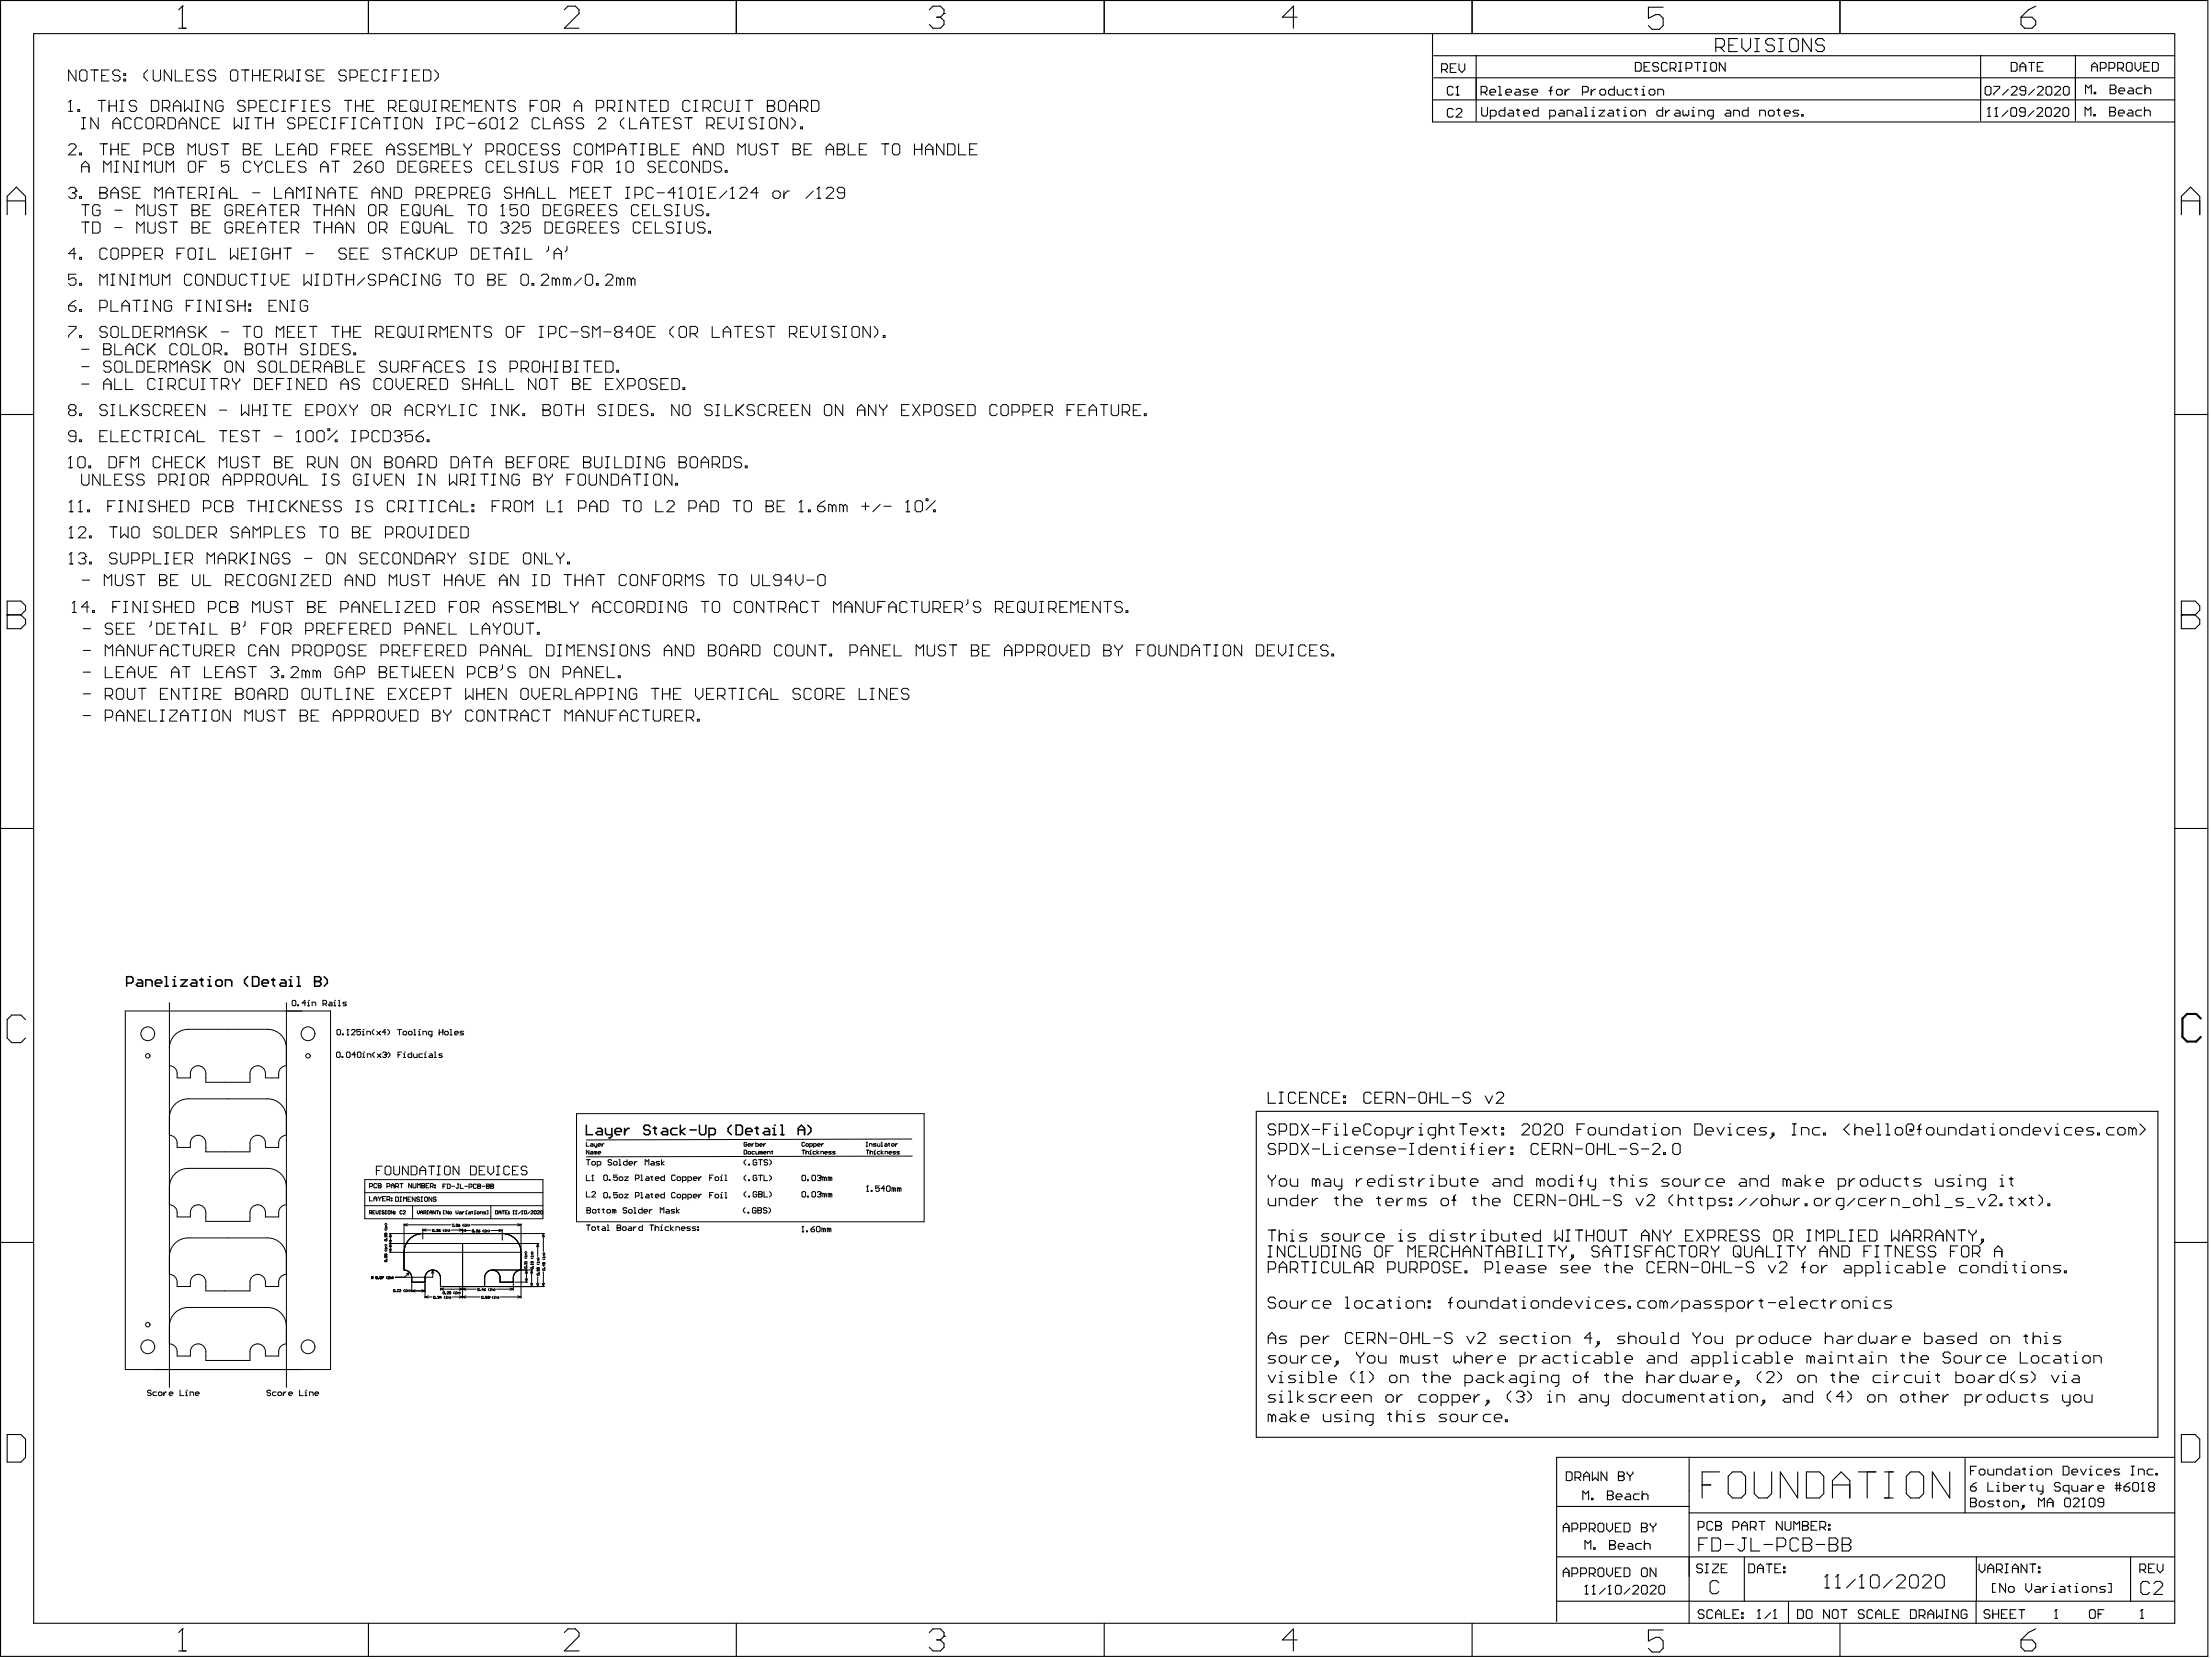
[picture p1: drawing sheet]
<svg xmlns="http://www.w3.org/2000/svg" width="847mm" height="635mm" viewBox="0 0 847 635" stroke-linecap="round" stroke-linejoin="round" font-family="sans-serif">
<g fill="none" stroke="#000" stroke-width=".38">
<path d="M26.3 39.1l.7-.7v4.2M29.1 26.8v4.2l-2.8-4.2v4.2M30.5 27.5l.7-.7h1.4l.7 .7v2.8l-.7 .7h-1.4l-.7-.7zM34.7 26.8h2.8M36.1 26.8v4.2M37.5 38.4h2.9M38.9 38.4v4.2M38.9 28.9h1.5M41.8 26.8h-2.9v4.2h2.9M41.8 38.4v4.2M44.6 38.4v4.2M46 27.5l-.7-.7h-1.4l-.7 .7v.7l.7 .7h1.4l.7 .7v.7l-.7 .7h-1.4l-.7-.7"/>
<path d="M46 38.4h1.4M46.7 38.4v4.2M47.4 28.2h.7v.7h-.7zM47.4 30.3h.7v.7h-.7zM52.3 39.1l-.7-.7h-1.4l-.7 .7v.7l.7 .7h1.4l.7 .7v.7l-.7 .7h-1.4l-.7-.7M56.6 26.8l-1.5 1.4v1.4l1.5 1.4M58 38.4h2.1l.7 .7v2.8l-.7 .7h-2.1zM58.7 26.8v3.5l.7 .7h1.4l.7-.7v-3.5M65.7 26.8v4.2l-2.8-4.2v4.2M67.1 26.8v4.2h2.8M70.6 38.4v4.2l1.4-1.4 1.5 1.4v-4.2M71.3 28.9h1.4"/>
<path d="M74.2 26.8h-2.9v4.2h2.9M74.9 38.4h1.4M75.6 38.4v4.2M78.4 27.5l-.7-.7h-1.4l-.7 .7v.7l.7 .7h1.4l.7 .7v.7l-.7 .7h-1.4l-.7-.7M81.2 38.4v4.2l-2.8-4.2v4.2M82.6 27.5l-.7-.7h-1.4l-.7 .7v.7l.7 .7h1.4l.7 .7v.7l-.7 .7h-1.4l-.7-.7M85.4 39.1l-.7-.7h-1.4l-.7 .7v2.8l.7 .7h1.4l.7-.7v-1.4h-1.4M88.2 27.5l.7-.7h1.5l.7 .7v2.8l-.7 .7h-1.5l-.7-.7zM92.5 26.8h2.8M93.9 39.1l-.7-.7h-1.4l-.7 .7v.7l.7 .7h1.4l.7 .7v.7l-.7 .7h-1.4l-.7-.7M93.9 26.8v4.2M96.7 26.8v4.2"/>
<path d="M96.7 28.9h2.8M99.5 26.8v4.2M100.9 28.9h1.4M102.3 38.4h-2.8v4.2h2.8M103.7 26.8h-2.8v4.2h2.8M105.1 29.6h2.2l.7-.7v-1.4l-.7-.7h-2.2v4.2M106.5 39.1l-.7-.7h-1.4l-.7 .7v2.8l.7 .7h1.4l.7-.7M106.5 29.6l1.5 1.4M108 38.4h1.4M108.7 38.4v4.2M109.4 26.8v4.2l1.4-1.4 1.4 1.4v-4.2M113.6 26.8h1.4"/>
<path d="M113.6 31h1.4M114.3 26.8v4.2M114.3 38.4h-2.8v4.2M115.7 38.4h1.4M116.4 38.4v4.2M119.9 27.5l-.7-.7h-1.4l-.7 .7v.7l.7 .7h1.4l.7 .7v.7l-.7 .7h-1.4l-.7-.7M121.3 28.9h1.4M122 38.4h-2.8v4.2h2.8M124.2 26.8h-2.9v4.2h2.9M126.3 39.1l-.7-.7h-1.4l-.8 .7v.7l.8 .7h1.4l.7 .7v.7l-.7 .7h-1.4l-.8-.7M131.9 38.4h2.8M132.6 27.5l-.7-.7h-1.4l-.7 .7v.7l.7 .7h1.4l.7 .7v.7l-.7 .7h-1.4l-.7-.7"/>
<path d="M133.3 38.4v4.2M134 29.6h2.1l.7-.7v-1.4l-.7-.7h-2.1v4.2M136.1 38.4v4.2M138.2 28.9h1.4M138.9 38.4v4.2M141.1 26.8h-2.9v4.2h2.9M143.2 38.4h-2.9v4.2h2.9M145.3 27.5l-.7-.7h-1.4l-.7 .7v2.8l.7 .7h1.4l.7-.7M146.7 26.8h1.4M146.7 31h1.4M147.4 26.8v4.2M150.2 28.9h1.4"/>
<path d="M153 26.8h-2.8v4.2M154.4 26.8h1.4M154.4 31h1.4M155.1 26.8v4.2M155.8 38.4h-2.8v4.2h2.8M157.2 39.1l.7-.7h1.5l.7 .7v2.8l-.7 .7h-1.5l-.7-.7zM157.9 28.9h1.5M160.8 26.8h-2.9v4.2h2.9M161.5 38.4v3.5l.7 .7h1.4l.7-.7v-3.5M162.2 26.8h2.1l.7 .7v2.8l-.7 .7h-2.1zM165.7 38.4h1.4M166.4 38.4v4.2"/>
<path d="M166.4 26.8l1.4 1.4v1.4l-1.4 1.4M176.3 38.4h-2.9v4.2h2.9M184.7 38.4h-2.8v4.2h2.8M188.9 38.4v4.2l-2.8-4.2v4.2M190.3 38.4h2.9M191.7 38.4v4.2M197.4 39.1l-.7-.7h-1.4l-.7 .7v.7l.7 .7h1.4l.7 .7v.7l-.7 .7h-1.4l-.7-.7M205.8 38.4h-2.8v4.2M207.2 39.1l.7-.7h1.5l.7 .7v2.8l-.7 .7h-1.5l-.7-.7zM236.8 38.4h1.4M237.5 38.4v4.2M243.2 38.4v4.2l-2.9-4.2v4.2"/>
<path d="M244.6 38.4h2.8M246 38.4v4.2M251.6 38.4h-2.8v4.2h2.8M253 38.4h2.1l.7 .7v2.8l-.7 .7h-2.1zM264.3 39.1l-.7-.7h-1.4l-.7 .7v2.8l.7 .7h1.4l.7-.7M265.7 38.4h1.4M266.4 38.4v4.2M276.2 39.1l-.7-.7h-1.4l-.7 .7v2.8l.7 .7h1.4l.7-.7M277.7 38.4v3.5l.7 .7h1.4l.7-.7v-3.5M281.9 38.4h1.4M282.6 38.4v4.2M285.4 38.4h2.8"/>
<path d="M286.8 38.4v4.2M293.9 38.4h2.1l.7 .7v.7l-.7 .7 .7 .7v.7l-.7 .7h-2.1zM298.1 39.1l.7-.7h1.4l.7 .7v2.8l-.7 .7h-1.4l-.7-.7zM310.8 38.4h2.1l.7 .7v2.8l-.7 .7h-2.1zM26.3 55.8l.7-.7h1.4l.7 .7v.7l-2.8 2.8h2.8M26.3 42.6h1.4M29.8 41.9h.7v.7h-.7zM30.5 58.6h.7v.7h-.7zM31.3 45.1h1.4M31.3 49.3h1.4M32 45.1v4.2M37.6 45.1v4.2l-2.8-4.2v4.2"/>
<path d="M38.2 55.1h2.9M39.7 55.1v4.2M41.8 40.5h2.8M42.5 55.1v4.2M42.5 57.2h2.8M43.2 49.3v-2.8l1.4-1.4 1.5 1.4v2.8M43.2 47.2h2.9M45.3 55.1v4.2M46 42.6h1.4M46.7 57.2h1.4M49.5 55.1h-2.8v4.2h2.8M50.3 45.8l-.7-.7h-1.4l-.7 .7v2.8l.7 .7h1.4l.7-.7"/>
<path d="M54.5 45.8l-.7-.7h-1.4l-.7 .7v2.8l.7 .7h1.4l.7-.7M55.1 57.9h2.2l.7-.7v-1.4l-.7-.7h-2.2v4.2M55.9 45.8l.7-.7h1.4l.7 .7v2.8l-.7 .7h-1.4l-.7-.7zM60.1 47.9h2.1l.8-.7v-1.4l-.8-.7h-2.1v4.2M61.5 47.9l1.5 1.4M62.2 55.8l-.7-.7h-1.4l-.7 .7v2.8l.7 .7h1.4l.7-.7M62.2 41.2h2.1l.7-.7v-1.4l-.7-.7h-2.1v4.2M63.6 55.1h2.1l.7 .7v.7l-.7 .7 .7 .7v.7l-.7 .7h-2.1zM63.6 41.2l1.4 1.4M63.6 57.2h2.1M64.4 45.1h2.1l.7 .7v2.8l-.7 .7h-2.1zM66.4 42.6v-2.8l1.4-1.4 1.4 1.4v2.8"/>
<path d="M66.4 40.5h2.8M68.6 49.3v-2.8l1.4-1.4 1.4 1.4v2.8M68.6 47.2h2.8M72 59.3v-4.2l1.5 1.4 1.4-1.4v4.2M74.9 42.6h1.4M75.6 45.1v4.2l-2.8-4.2v4.2M76.3 55.1v3.5l.7 .7h1.4l.7-.7v-3.5M79.9 45.8l-.8-.7h-1.4l-.7 .7v2.8l.7 .7h1.4l.8-.7M81.3 47.2h1.4M83.3 55.8l-.7-.7h-1.4l-.7 .7v.7l.7 .7h1.4l.7 .7v.7l-.7 .7h-1.4l-.7-.7M84.1 45.1h-2.8v4.2h2.8M84.7 55.1h2.8"/>
<path d="M86.1 55.1v4.2M89.7 45.1v4.2l1.4-1.4 1.4 1.4v-4.2M93.2 55.1h2.1l.7 .7v.7l-.7 .7 .7 .7v.7l-.7 .7h-2.1zM93.2 57.2h2.1M93.9 45.1h1.4M93.9 49.3h1.4M94.6 45.1v4.2M95.3 41.2h2.1l.7-.7v-1.4l-.7-.7h-2.1v4.2M97.4 57.2h1.4M97.5 45.1h2.8M98.9 45.1v4.2M99.5 40.5h1.4"/>
<path d="M100.2 55.1h-2.8v4.2h2.8M101.7 45.1v4.2M101.7 47.2h2.8M104.5 45.1v4.2M105.8 55.1v4.2h2.9M108 42.6h1.4M110.1 57.2h1.4M111.5 40.5h1.4M112.9 55.1h-2.8v4.2h2.8M112.9 45.8l-.7-.7h-1.4l-.7 .7v.7l.7 .7h1.4l.7 .7v.7l-.7 .7h-1.4l-.7-.7M114.3 59.3v-2.8l1.4-1.4 1.4 1.4v2.8M114.3 57.2h2.8"/>
<path d="M114.4 47.9h2.1l.7-.7v-1.4l-.7-.7h-2.1v4.2M115.7 42.6h1.4M118.5 55.1h2.1l.7 .7v2.8l-.7 .7h-2.1zM118.6 47.2h1.4M119.2 40.5h1.4M121.4 45.1h-2.8v4.2h2.8M125.6 45.8l-.7-.7h-1.4l-.7 .7v2.8l.7 .7h1.4l.7-.7M127 57.2h1.4M127 45.1h1.4M127 49.3h1.4M127.7 45.1v4.2M129.8 55.1h-2.8v4.2"/>
<path d="M130.6 47.2h1.4M131.2 57.9h2.1l.7-.7v-1.4l-.7-.7h-2.1v4.2M132.6 57.9l1.4 1.4M133.4 45.1h-2.8v4.2M134.8 45.1h1.4M134.8 49.3h1.4M135.4 57.2h1.4M135.5 45.1v4.2M136.1 40.5h2.8M138.2 55.1h-2.8v4.2h2.8M139.6 57.2h1.5M140.3 40.5h1.5"/>
<path d="M141.1 45.8l-.7-.7h-1.4l-.7 .7v2.8l.7 .7h1.4l.7-.7M142.5 55.1h-2.9v4.2h2.9M142.5 49.3v-2.8l1.4-1.4 1.4 1.4v2.8M142.5 47.2h2.8M146.7 45.1h2.9M148.1 59.3v-2.8l1.4-1.4 1.4 1.4v2.8M148.1 57.2h2.8M148.2 45.1v4.2M148.8 41.2h2.1l.7-.7v-1.4l-.7-.7h-2.1v4.2M150.2 41.2l1.4 1.4M151 45.1h1.4M151 49.3h1.4"/>
<path d="M151.7 45.1v4.2M153 40.5h1.4M154.5 45.8l.7-.7h1.4l.7 .7v2.8l-.7 .7h-1.4l-.7-.7zM155.1 55.8l-.7-.7h-1.4l-.7 .7v.7l.7 .7h1.4l.7 .7v.7l-.7 .7h-1.4l-.7-.7M158.7 41.2l1.4 1.4M159.4 55.8l-.7-.7h-1.5l-.7 .7v.7l.7 .7h1.5l.7 .7v.7l-.7 .7h-1.5l-.7-.7M160.8 57.2h1.4M161.5 45.1v4.2l-2.8-4.2v4.2M163.6 55.1h-2.8v4.2h2.8M165 59.3v-4.2l1.4 1.4 1.4-1.4v4.2M165.7 42.6h1.4M167.2 45.1h1.4"/>
<path d="M167.2 49.3h1.4M167.9 45.1v4.2M169.2 41.2h2.1l.7-.7v-1.4l-.7-.7h-2.1v4.2M169.2 55.1h2.1l.7 .7v.7l-.7 .7 .7 .7v.7l-.7 .7h-2.1zM169.2 57.2h2.1M170.6 41.2l1.4 1.4M170.7 47.9h2.1l.7-.7v-1.4l-.7-.7h-2.1v4.2M173.4 55.1v4.2h2.9M173.4 40.5h1.4M177.7 42.6v-4.2l1.4 1.4 1.4-1.4v4.2M177.7 55.1v.7l1.4 1.4M177.7 45.8l-.7-.7h-1.4l-.7 .7v2.8l.7 .7h1.4l.7-.7"/>
<path d="M179.1 57.2v2.1M179.1 47.2h2.9M180.5 55.1v.7l-1.4 1.4M181.9 40.5h1.4M183.4 47.2h2.1l.7 .7v.7l-.7 .7h-1.4l-.7-.7zM186.1 57.9h2.1l.7-.7v-1.4l-.7-.7h-2.1v4.2M186.2 45.1l-1.4 .7-1.4 1.4M187.6 45.8l.7-.7h1.4l.7 .7v2.8l-.7 .7h-1.4l-.7-.7zM190.3 57.9h2.2l.7-.7v-1.4l-.7-.7h-2.2v4.2M191.7 57.9l1.5 1.4M191.8 45.8l.7-.7v4.2M191.8 49.3h1.4"/>
<path d="M194.6 55.8l.7-.7h1.4l.7 .7v2.8l-.7 .7h-1.4l-.7-.7zM195.3 45.8l.7-.7h1.4l.7 .7v.7l-2.8 2.8h2.8M201.6 55.8l-.7-.7h-1.4l-.7 .7v2.8l.7 .7h1.4l.7-.7M203 40.5h1.4M203 57.2h1.4M205.8 55.1h-2.8v4.2h2.8M206.6 45.8l-.7-.7h-1.4l-.7 .7v2.8l.7 .7h1.4l.7-.7M208 45.1v4.2h2.8M210.1 55.8l-.7-.7h-1.5l-.7 .7v.7l.7 .7h1.5l.7 .7v.7l-.7 .7h-1.5l-.7-.7M211.5 41.2h2.1l.7-.7v-1.4l-.7-.7h-2.1v4.2M212.2 49.3v-2.8l1.4-1.4 1.4 1.4v2.8M212.2 47.2h2.8"/>
<path d="M212.9 41.2l1.4 1.4M214.3 55.8l-.7-.7h-1.4l-.7 .7v.7l.7 .7h1.4l.7 .7v.7l-.7 .7h-1.4l-.7-.7M219.3 45.8l-.7-.7h-1.4l-.7 .7v.7l.7 .7h1.4l.7 .7v.7l-.7 .7h-1.4l-.7-.7M219.9 42.6v-2.8l1.4-1.4 1.4 1.4v2.8M219.9 40.5h2.8M222.7 55.8l-.7-.7h-1.4l-.7 .7v2.8l.7 .7h1.4l.7-.7M223.5 45.8l-.7-.7h-1.4l-.7 .7v.7l.7 .7h1.4l.7 .7v.7l-.7 .7h-1.4l-.7-.7M224.1 55.8l.7-.7h1.5l.7 .7v2.8l-.7 .7h-1.5l-.7-.7zM228.4 41.2h2.1l.7-.7v-1.4l-.7-.7h-2.1v4.2M228.4 59.3v-4.2l1.4 1.4 1.4-1.4v4.2M229.1 45.8l.7-.7h1.4l.7 .7v.7l-2.8 2.8h2.8M232.6 41.2h2.1l.7-.7v-1.4l-.7-.7h-2.1v4.2"/>
<path d="M232.6 57.9h2.1l.7-.7v-1.4l-.7-.7h-2.1v4.2M234 41.2l1.4 1.4M236.8 59.3v-2.8l1.4-1.4 1.4 1.4v2.8M236.8 42.6h1.4M236.8 57.2h2.8M239 45.1l-1.4 1.4v1.4l1.4 1.4M241 55.1h2.9M241.1 45.1v4.2h2.8M242.4 55.1v4.2M245.3 59.3h1.4M245.3 55.1h1.4M245.3 49.3v-2.8l1.4-1.4 1.4 1.4v2.8"/>
<path d="M245.3 47.2h2.8M246 55.1v4.2M248.8 55.1h2.1l.7 .7v.7l-.7 .7 .7 .7v.7l-.7 .7h-2.1zM248.8 40.5h1.4M248.8 57.2h2.1M249.6 45.1h2.8M251 45.1v4.2M253 55.1v4.2h2.8M253.8 47.2h1.4M256.6 45.1h-2.8v4.2h2.8M257.2 57.2h1.4M260.1 55.1h-2.9v4.2h2.9"/>
<path d="M260.8 45.8l-.7-.7h-1.4l-.7 .7v.7l.7 .7h1.4l.7 .7v.7l-.7 .7h-1.4l-.7-.7M262.2 45.1h2.8M263.6 45.1v4.2M265.7 59.3v-2.8l1.4-1.4 1.4 1.4v2.8M265.7 42.6h1.4M265.7 57.2h2.8M269.2 41.2h2.1l.7-.7v-1.4l-.7-.7h-2.1v4.2M270.6 41.2l1.4 1.4M270.7 47.9h2.1l.7-.7v-1.4l-.7-.7h-2.1v4.2M272.1 47.9l1.4 1.4M272.7 55.1v4.2l-2.8-4.2v4.2M274.1 55.1h2.1l.8 .7v2.8l-.8 .7h-2.1z"/>
<path d="M274.9 47.2h1.4M277.7 45.1h-2.8v4.2h2.8M279.1 45.1v2.8l1.4 1.4 1.4-1.4v-2.8M281.9 42.6h1.4M282.6 59.3v-4.2l1.4 1.4 1.4-1.4v4.2M283.4 45.1h1.4M283.4 49.3h1.4M284.1 45.1v4.2M286.8 55.1v3.5l.7 .7h1.4l.7-.7v-3.5M289.7 45.8l-.7-.7h-1.4l-.7 .7v.7l.7 .7h1.4l.7 .7v.7l-.7 .7h-1.4l-.7-.7M291.1 45.1h1.4M291.1 49.3h1.4"/>
<path d="M291.8 45.1v4.2M293.9 55.8l-.8-.7h-1.4l-.7 .7v.7l.7 .7h1.4l.8 .7v.7l-.8 .7h-1.4l-.7-.7M293.9 40.5h2.1M294.6 45.8l.7-.7h1.4l.7 .7v2.8l-.7 .7h-1.4l-.7-.7zM295.3 55.1h2.8M296.7 55.1v4.2M301.7 45.1v4.2l-2.9-4.2v4.2M302.3 42.6v-2.8l1.4-1.4 1.4 1.4v2.8M302.3 40.5h2.8M303.1 45.1l1.4 1.4v1.4l-1.4 1.4M303.7 55.1h2.1l.7 .7v.7l-.7 .7 .7 .7v.7l-.7 .7h-2.1zM303.7 57.2h2.1"/>
<path d="M306.5 41.2h2.1l.7-.7v-1.4l-.7-.7h-2.1v4.2M306.6 48.6h.7v.7h-.7zM307.9 41.2l1.4 1.4M307.9 57.2h1.4M310.8 55.1h-2.9v4.2h2.9M316.4 59.3v-2.8l1.4-1.4 1.4 1.4v2.8M316.4 57.2h2.8M320.6 55.1h2.1l.7 .7v.7l-.7 .7 .7 .7v.7l-.7 .7h-2.1zM320.6 57.2h2.1M324.8 55.1v4.2h2.8M329.1 57.2h1.4M331.9 55.1h-2.8v4.2h2.8"/>
<path d="M337.5 55.1h2.8M338.9 55.1v4.2M341.7 55.8l.7-.7h1.4l.7 .7v2.8l-.7 .7h-1.4l-.7-.7zM350.2 55.1v4.2M350.2 57.2h2.8M353 55.1v4.2M354.4 57.2h2.8M354.4 59.3v-2.8l1.4-1.4 1.4 1.4v2.8M361.4 55.1v4.2l-2.8-4.2v4.2M362.9 55.1h2.1l.7 .7v2.8l-.7 .7h-2.1zM367.1 55.1v4.2h2.8M371.3 57.2h1.4"/>
<path d="M374.1 55.1h-2.8v4.2h2.8M26.3 72.4l.7-.7h1.4l.7 .7v.7l-.7 .7M27.7 73.8h.7M28.4 73.8l.7 .7v.7l-.7 .7h-1.4l-.7-.7M30.5 75.2h.7v.7h-.7zM31.3 65.9v-2.8l1.4-1.4 1.4 1.4v2.8M31.3 78.3h2.8M31.3 63.8h2.8M32.7 78.3v4.3M38.2 71.7h2.2l.7 .7v.7l-.7 .7 .7 .7v.7l-.7 .7h-2.2zM38.2 73.8h2.2M38.3 79l-.7-.7h-1.4l-.7 .7v2.9l.7 .7h1.4l.7-.7v-1.4h-1.4"/>
<path d="M39.7 65.9v-4.2l1.4 1.4 1.4-1.4v4.2M42.5 75.9v-2.8l1.4-1.4 1.4 1.4v2.8M42.5 73.8h2.8M43.9 61.7h1.4M43.9 65.9h1.4M44.6 61.7v4.2M49.5 72.4l-.7-.7h-1.4l-.7 .7v.7l.7 .7h1.4l.7 .7v.7l-.7 .7h-1.4l-.7-.7M50.3 61.7v4.2l-2.8-4.2v4.2M50.9 73.8h1.4M51.7 61.7h1.4M51.7 65.9h1.4M52.4 61.7v4.2"/>
<path d="M53.7 71.7h-2.8v4.2h2.8M55.2 65.9v-4.2l1.4 1.4 1.4-1.4v4.2M56.6 78.3v3.6l.7 .7h1.4l.7-.7v-3.6M59.4 75.9v-4.2l1.4 1.4 1.4-1.4v4.2M59.4 61.7v3.5l.7 .7h1.4l.7-.7v-3.5M63.6 75.9v-2.8l1.4-1.4 1.4 1.4v2.8M63.6 73.8h2.8M63.7 79l-.7-.7h-1.5l-.7 .7v.7l.7 .8h1.5l.7 .7v.7l-.7 .7h-1.5l-.7-.7M63.7 65.9v-4.2l1.4 1.4 1.4-1.4v4.2M65.1 78.3h2.8M66.5 78.3v4.3M67.8 71.7h2.8"/>
<path d="M69.2 71.7v4.2M72 73.8h1.5M72.1 62.4l.7-.7h1.4l.7 .7v2.8l-.7 .7h-1.4l-.7-.7zM73.5 78.3h2.1l.7 .7v.7l-.7 .8 .7 .7v.7l-.7 .7h-2.1zM74.9 71.7h-2.9v4.2h2.9M76.3 74.5h2.1l.7-.7v-1.4l-.7-.7h-2.1v4.2M76.3 63.8h1.4M77.7 74.5l1.4 1.4M79.1 61.7h-2.8v4.2M80.5 71.7h1.4M80.5 75.9h1.4M80.6 78.3h-2.9v4.3h2.9"/>
<path d="M81.2 71.7v4.2M84 75.9v-2.8l1.4-1.4 1.4 1.4v2.8M84 73.8h2.8M87.6 61.7h-2.8v2.1l1.4-.7h.7l.7 .7v1.4l-.7 .7h-1.4l-.7-.7M88.2 71.7v4.2h2.9M89 79l-.7-.7h-1.4l-.7 .7v2.9l.7 .7h1.4l.7-.7v-1.4h-1.4M96 62.4l-.7-.7h-1.4l-.7 .7v2.8l.7 .7h1.4l.7-.7M96.7 73.8h2.8M97.5 61.7v.7l1.4 1.4M97.5 78.3h-2.9v4.3h2.9M98.9 63.8v2.1M100.3 61.7v.7l-1.4 1.4"/>
<path d="M103.1 78.3h2.8M104.5 62.4l-.7-.7h-1.4l-.7 .7v2.8l.7 .7h1.4l.7-.7M104.5 78.3v4.3M105.1 71.7v4.2h2.9M105.9 61.7v4.2h2.8M109.4 75.9v-2.8l1.4-1.4 1.4 1.4v2.8M109.4 73.8h2.8M110.1 78.3h-2.8v4.3h2.8M110.1 63.8h1.4M112.9 61.7h-2.8v4.2h2.8M113.6 75.9v-4.2l1.4 1.4 1.4-1.4v4.2M117.2 62.4l-.7-.7h-1.4l-.7 .7v.7l.7 .7h1.4l.7 .7v.7l-.7 .7h-1.4l-.7-.7"/>
<path d="M117.8 71.7h1.4M117.8 75.9h1.4M118.5 71.7v4.2M120 78.3h2.8M121.4 78.3v4.3M122.8 65.9v-2.8l1.4-1.4 1.4 1.4v2.8M122.8 63.8h2.8M124.2 71.7v4.2l-2.9-4.2v4.2M124.2 78.3v4.3M125.6 75.9v-2.8l1.4-1.4 1.4 1.4v2.8M125.6 73.8h2.8M127 78.3v4.3"/>
<path d="M127 61.7h2.8M128.4 61.7v4.2M129.8 71.7h2.8M131.2 71.7v4.2M134 73.8h1.4M135.5 78.3v4.3l-2.8-4.3v4.3M135.5 62.4l.7-.7h1.4l.7 .7v.7l-2.8 2.8h2.8M136.8 71.7h-2.8v4.2h2.8M139.7 63.8h2.1l.7 .7v.7l-.7 .7h-1.4l-.7-.7zM141.8 78.3h1.4l.7 .7v2.9l-.7 .7h-1.4l-.7-.7v-2.9zM142.5 75.9v-2.8l1.4-1.4 1.4 1.4v2.8M142.5 73.8h2.8"/>
<path d="M142.5 61.7l-1.4 .7-1.4 1.4M143.9 62.4l.7-.7h1.4l.7 .7v2.8l-.7 .7h-1.4l-.7-.7zM149.5 71.7v4.2l-2.8-4.2v4.2M150.9 71.7h2.1l.7 .7v2.8l-.7 .7h-2.1zM152.4 61.7h2.1l.7 .7v2.8l-.7 .7h-2.1zM156.6 78.3h-2.8v4.3h2.8M156.6 63.8h1.4M158.7 78.3h1.4l.7 .7v2.9l-.7 .7h-1.4l-.7-.7v-2.9zM159.4 74.5h2.1l.7-.7v-1.4l-.7-.7h-2.1v4.2M159.4 61.7h-2.8v4.2h2.8M162.2 78.3v3.6l.7 .7h1.4l.8-.7v-3.6M163.6 74.5h2.1l.7-.7v-1.4l-.7-.7h-2.1v4.2"/>
<path d="M163.6 62.4l-.7-.7h-1.4l-.7 .7v2.8l.7 .7h1.4l.7-.7v-1.4h-1.4M165 74.5l1.4 1.4M165.1 64.5h2.1l.7-.7v-1.4l-.7-.7h-2.1v4.2M166.5 64.5l1.4 1.4M167.8 73.8h1.4M169.3 63.8h1.4M170.6 71.7h-2.8v4.2h2.8M170.7 78.3v4.3h2.8M172 74.5h2.1l.7-.7v-1.4l-.7-.7h-2.1v4.2M172.1 61.7h-2.8v4.2h2.8M173.5 63.8h1.4M176.3 74.5h2.1l.7-.7v-1.4l-.7-.7h-2.1v4.2"/>
<path d="M176.3 61.7h-2.8v4.2h2.8M177.7 74.5l1.4 1.4M179.1 78.3h2.9M180.5 73.8h1.4M180.5 62.4l-.7-.7h-1.4l-.7 .7v.7l.7 .7h1.4l.7 .7v.7l-.7 .7h-1.4l-.7-.7M180.5 78.3v4.3M183.3 71.7h-2.8v4.2h2.8M183.4 79l.7-.7h1.4l.7 .7v2.9l-.7 .7h-1.4l-.7-.7zM187.5 72.4l-.7-.7h-1.4l-.7 .7v2.8l.7 .7h1.4l.7-.7v-1.4h-1.4M189 62.4l-.7-.7h-1.4l-.7 .7v2.8l.7 .7h1.4l.7-.7M190.4 63.8h1.4M191.8 79l.7-.7v4.3"/>
<path d="M193.2 61.7h-2.8v4.2h2.8M194.6 61.7v4.2h2.8M196 72.4l-.7-.7h-1.4l-.7 .7v.7l.7 .7h1.4l.7 .7v.7l-.7 .7h-1.4l-.7-.7M197.4 73.8h2.8M197.4 71.7v4.2M198.1 78.3h-2.8v2.2l1.4-.8h.7l.7 .8v1.4l-.7 .7h-1.4l-.7-.7M199.6 79l.7-.7h1.4l.7 .7v2.9l-.7 .7h-1.4l-.7-.7zM200.2 71.7v4.2M201.6 75.9v-2.8l1.4-1.4 1.4 1.4v2.8M201.6 73.8h2.8M201.7 62.4l-.7-.7h-1.4l-.7 .7v.7l.7 .7h1.4l.7 .7v.7l-.7 .7h-1.4l-.7-.7M203.1 61.7h1.4"/>
<path d="M203.1 65.9h1.4M203.8 61.7v4.2M205.8 71.7v4.2h2.8M206.6 61.7v3.5l.7 .7h1.4l.7-.7v-3.5M208 78.3h2.1l.7 .7v2.9l-.7 .7h-2.1zM210.1 71.7v4.2h2.8M213.6 62.4l-.7-.7h-1.4l-.7 .7v.7l.7 .7h1.4l.7 .7v.7l-.7 .7h-1.4l-.7-.7M215 78.3h-2.8v4.3h2.8M218.5 75.9v-4.2l1.4 1.4 1.4-1.4v4.2M219.3 79l-.7-.7h-1.4l-.7 .7v2.9l.7 .7h1.4l.7-.7v-1.4h-1.4M219.3 63.8h1.4M222.1 61.7h-2.8v4.2"/>
<path d="M222.7 73.8h1.4M223.5 62.4l.7-.7h1.4l.7 .7v2.8l-.7 .7h-1.4l-.7-.7zM225.5 71.7h-2.8v4.2h2.8M227 73.8h1.4M227.7 64.5h2.1l.7-.7v-1.4l-.7-.7h-2.1v4.2M227.7 78.3h-2.8v4.3h2.8M229.1 64.5l1.4 1.4M229.8 71.7h-2.8v4.2h2.8M231.2 71.7h2.8M231.9 78.3h-2.8v4.3h2.8M232.6 71.7v4.2M236.2 62.4l.7-.7v4.2"/>
<path d="M236.2 79l-.7-.7h-1.4l-.7 .7v.7l.7 .8h1.4l.7 .7v.7l-.7 .7h-1.4l-.7-.7M236.2 65.9h1.4M239.6 71.7h1.4M239.6 75.9h1.4M239.7 62.4l.7-.7h1.4l.7 .7v2.8l-.7 .7h-1.4l-.7-.7zM240.3 71.7v4.2M243.2 74.5h2.1l.7-.7v-1.4l-.7-.7h-2.1v4.2M244.6 79l-.7-.7h-1.4l-.7 .7v2.9l.7 .7h1.4l.7-.7M248.8 78.3h-2.8v4.3h2.8M250.2 72.4l-.7-.7h-1.4l-.7 .7v2.8l.7 .7h1.4l.7-.7M250.3 78.3v4.3h2.8M251 62.4l-.7-.7h-1.5l-.7 .7v.7l.7 .7h1.5l.7 .7v.7l-.7 .7h-1.5l-.7-.7"/>
<path d="M251.6 73.8h2.8M252.4 63.8h1.4M255.2 61.7h-2.8v4.2h2.8M257.3 79l-.7-.7h-1.4l-.7 .7v.7l.7 .8h1.4l.7 .7v.7l-.7 .7h-1.4l-.7-.7M258.6 73.8h-2.8l2.1-2.1v4.2M258.7 78.3h1.4M259.4 78.3v4.3M259.4 62.4l-.7-.7h-1.4l-.7 .7v2.8l.7 .7h1.4l.7-.7M260.1 75.9h1.4M260.1 72.4l.7-.7v4.2M260.8 62.4l.7-.7h1.4l.7 .7v2.8l-.7 .7h-1.4l-.7-.7zM262.2 78.3v3.6l.7 .7h1.4l.7-.7v-3.6"/>
<path d="M263.6 72.4l.7-.7h1.4l.7 .7v2.8l-.7 .7h-1.4l-.7-.7zM267.8 75.9h1.4M267.8 72.4l.7-.7v4.2M267.9 61.7v4.2l-2.9-4.2v4.2M269.3 61.7h2.1l.7 .7v2.8l-.7 .7h-2.1zM269.3 79l-.7-.7h-1.4l-.7 .7v.7l.7 .8h1.4l.7 .7v.7l-.7 .7h-1.4l-.7-.7M271.3 73.8h1.4M274.1 71.7h-2.8v4.2h2.8M276.3 62.4l-.7-.7h-1.4l-.7 .7v.7l.7 .7h1.4l.7 .7v.7l-.7 .7h-1.4l-.7-.7M277.7 65.2h.7v.7h-.7zM278.4 73.1l-2.9 2.8M279.8 72.4l.7-.7v4.2"/>
<path d="M279.8 75.9h1.4M283.3 72.4l.7-.7h1.4l.7 .7v.7l-2.8 2.8h2.8M290.3 73.8h-2.8l2.1-2.1v4.2M296 73.8l.7-.7h1.4l.7 .7v1.4l-.7 .7h-1.4l-.7-.7zM300.2 73.1v2.8M302.3 73.1h-.7l-1.4 1.4M311.5 73.1l-2.9 2.8M312.9 75.9h1.4M312.9 72.4l.7-.7v4.2M316.4 72.4l.7-.7h1.4l.7 .7v.7l-2.8 2.8h2.8M323.4 73.8h-2.1l-.7-.7v-.7l.7-.7h1.4l.7 .7v2.8l-.7 .7h-1.4l-.7-.7M29.1 97.1h-2.8l2.1-2.1v4.2"/>
<path d="M30.5 98.5h.7v.7h-.7zM31.3 85h2.8M32.7 85v4.2M35.5 85h2.1l.7 .7v2.8l-.7 .7h-2.1zM41.1 95.7l-.7-.7h-1.5l-.7 .7v2.8l.7 .7h1.5l.7-.7M43.2 95h1.4l.7 .7v2.8l-.7 .7h-1.4l-.7-.7v-2.8zM43.9 87.1h2.9M43.9 80.5h2.9M46.7 97.8h2.1l.7-.7v-1.4l-.7-.7h-2.1v4.2M50.9 97.8h2.1l.7-.7v-1.4l-.7-.7h-2.1v4.2M52.4 82.6v-4.3l1.4 1.4 1.4-1.4v4.3M52.4 89.2v-4.2l1.4 1.4 1.4-1.4v4.2"/>
<path d="M55.1 97.1h1.5M56.6 85v3.5l.7 .7h1.4l.7-.7v-3.5M58 95h-2.9v4.2h2.9M59.4 97.8h2.1l.7-.7v-1.4l-.7-.7h-2.1v4.2M60.8 97.8l1.4 1.4M63.7 85.7l-.7-.7h-1.5l-.7 .7v.7l.7 .7h1.5l.7 .7v.7l-.7 .7h-1.5l-.7-.7M65.1 85h2.8M66.5 85v4.2M67.8 97.1h1.4M70.6 95h-2.8v4.2M72.7 95h1.5l.7 .7v2.8l-.7 .7h-1.5l-.7-.7v-2.8zM73.5 85h2.1l.7 .7v.7l-.7 .7 .7 .7v.7l-.7 .7h-2.1z"/>
<path d="M73.5 87.1h2.1M73.5 80.5h2.1M76.3 99.2h1.4M76.3 95h1.4M77 95v4.2M77.7 87.1h1.4M77.7 80.5h1.4M79.8 95v4.2h2.8M80.6 85h-2.9v4.2h2.9M88.2 95v4.2l1.4-1.4 1.5 1.4v-4.2M89 85.7l-.7-.7h-1.4l-.7 .7v2.8l.7 .7h1.4l.7-.7v-1.4h-1.4M90.4 81.2h2.1l.7-.7v-1.5l-.7-.7h-2.1v4.3"/>
<path d="M90.4 87.8h2.1l.7-.7v-1.4l-.7-.7h-2.1v4.2M91.8 81.2l1.4 1.4M91.8 87.8l1.4 1.4M92.5 97.1h1.4M94.6 87.1h1.4M94.6 80.5h1.4M95.3 95h-2.8v4.2h2.8M96.7 99.2h1.4M96.7 95h1.4M97.4 95v4.2M97.5 85h-2.9v4.2h2.9M98.9 82.6v-2.9l1.4-1.4 1.4 1.4v2.9"/>
<path d="M98.9 89.2v-2.8l1.4-1.4 1.4 1.4v2.8M98.9 87.1h2.8M98.9 80.5h2.8M103 95.7l-.7-.7h-1.4l-.7 .7v2.8l.7 .7h1.4l.7-.7v-1.4h-1.4M103.1 85h2.8M104.4 97.1h2.9M104.4 95v4.2M104.5 85v4.2M107.3 95v4.2M107.3 87.1h1.4M107.3 80.5h1.4M108.7 95h2.8"/>
<path d="M110.1 95v4.2M110.1 85h-2.8v4.2h2.8M111.5 87.8h2.2l.7-.7v-1.4l-.7-.7h-2.2v4.2M111.5 81.2h2.2l.7-.7v-1.5l-.7-.7h-2.2v4.3M112.9 87.8l1.5 1.4M112.9 81.2l1.5 1.4M117.1 97.1h2.8M120 85h2.8M121.4 85v4.2M124.2 85v4.2M124.2 87.1h2.8M124.2 80.5h2.8"/>
<path d="M127 85v4.2M128.4 82.6v-2.9l1.4-1.4 1.5 1.4v2.9M128.4 89.2v-2.8l1.4-1.4 1.5 1.4v2.8M128.4 87.1h2.9M128.4 80.5h2.9M132.6 95.7l-.7-.7h-1.4l-.7 .7v.7l.7 .7h1.4l.7 .7v.7l-.7 .7h-1.4l-.7-.7M134 97.1h1.4M135.5 85v4.2l-2.8-4.2v4.2M136.8 95h-2.8v4.2h2.8M138.2 97.1h1.4M141.1 95h-2.9v4.2h2.9M141.8 85h1.4l.7 .7v2.8l-.7 .7h-1.4l-.7-.7v-2.8z"/>
<path d="M145.3 81.2h2.1l.8-.7v-1.5l-.8-.7h-2.1v4.3M145.3 87.8h2.1l.8-.7v-1.4l-.8-.7h-2.1v4.2M146.7 87.8l1.5 1.4M146.7 81.2l1.5 1.4M149.5 95.7l-.7-.7h-1.4l-.7 .7v.7l.7 .7h1.4l.7 .7v.7l-.7 .7h-1.4l-.7-.7M150.9 95h2.8M152.3 95v4.2M153.8 87.1h1.4M153.8 80.5h1.4M155.1 99.2v-2.8l1.4-1.4 1.4 1.4v2.8M155.1 97.1h2.8M156.6 85h-2.8v4.2h2.8"/>
<path d="M158.7 85h1.4l.7 .7v2.8l-.7 .7h-1.4l-.7-.7v-2.8zM159.4 87.8l1.4 1.4M159.4 81.2l1.4 1.4M162.2 95.7l-.7-.7h-1.4l-.7 .7v2.8l.7 .7h1.4l.7-.7M162.2 85v3.5l.7 .7h1.4l.8-.7v-3.5M163.6 95v4.2M164.3 97.1l2.1 2.1M166.4 95l-2.8 2.8M166.5 82.6v-2.9l1.4-1.4 1.4 1.4v2.9M166.5 89.2v-2.8l1.4-1.4 1.4 1.4v2.8M166.5 87.1h2.8M166.5 80.5h2.8"/>
<path d="M167.8 95v3.5l.7 .7h1.4l.7-.7v-3.5M170.7 85v4.2h2.8M172 97.8h2.1l.7-.7v-1.4l-.7-.7h-2.1v4.2M179.1 85h2.9M180.5 95h2.1l.7 .7v2.8l-.7 .7h-2.1zM180.5 85v4.2M184.1 85h1.4l.7 .7v2.8l-.7 .7h-1.4l-.7-.7v-2.8zM184.7 97.1h1.4M187.5 95h-2.8v4.2h2.8M188.9 95h2.8M190.3 95v4.2M191.8 85.7l.7-.7h1.4l.7 .7v.7l-.7 .7"/>
<path d="M191.8 82.6h1.4M193.2 99.2v-2.8l1.4-1.4 1.4 1.4v2.8M193.2 97.1h2.8M193.2 87.1h.7M193.9 87.1l.7 .7v.7l-.7 .7h-1.4l-.7-.7M196 85.7l.7-.7h1.4l.8 .7v.7l-2.9 2.8h2.9M197.4 99.2h1.4M197.4 95h1.4M198.1 95v4.2M200.9 95v4.2h2.8M203.1 85h-2.8v2.1l1.4-.7h.7l.7 .7v1.4l-.7 .7h-1.4l-.7-.7M208.7 85h2.1l.7 .7v2.8l-.7 .7h-2.1z"/>
<path d="M210.1 94.3v1.4l-.7 .7M212.2 99.2v-2.8l1.4-1.4 1.4 1.4v2.8M212.2 97.1h2.8M212.2 80.5h1.4M212.9 87.1h1.4M215.8 85h-2.9v4.2h2.9M217.1 94.3v1.4l-.7 .7M220 85.7l-.7-.7h-1.4l-.7 .7v2.8l.7 .7h1.4l.7-.7v-1.4h-1.4M220.7 81.2h2.1l.7-.7v-1.5l-.7-.7h-2.1v4.3M221.4 87.8h2.1l.7-.7v-1.4l-.7-.7h-2.1v4.2M222.1 81.2l1.4 1.4M222.8 87.8l1.4 1.4"/>
<path d="M224.9 80.5h1.4M225.6 87.1h1.4M228.4 85h-2.8v4.2h2.8M229.1 80.5h1.4M229.8 87.1h1.4M232.7 85h-2.9v4.2h2.9M236.9 85.7l-.7-.7h-1.4l-.7 .7v.7l.7 .7h1.4l.7 .7v.7l-.7 .7h-1.4l-.7-.7M245.3 85.7l-.7-.7h-1.4l-.7 .7v2.8l.7 .7h1.4l.7-.7M246 80.5h1.4M246.7 87.1h1.4M249.6 85h-2.9v4.2h2.9M251 85v4.2h2.8"/>
<path d="M258 85.7l-.7-.7h-1.4l-.7 .7v.7l.7 .7h1.4l.7 .7v.7l-.7 .7h-1.4l-.7-.7M258.7 82.6h1.4M259.4 85h1.4M259.4 89.2h1.4M260.1 85v4.2M262.9 85v3.5l.7 .7h1.4l.7-.7v-3.5M270 85.7l-.7-.7h-1.4l-.7 .7v.7l.7 .7h1.4l.7 .7v.7l-.7 .7h-1.4l-.7-.7M270.7 81.9h.7v.7h-.7zM271.4 88.5h.7v.7h-.7zM26.3 117h2.1l.7 .8v.7l-.7 .7h-1.4l-.7-.7zM29.1 105h-2.8v2.1l1.4-.7h.7l.7 .7v1.4l-.7 .7h-1.4l-.7-.7M29.1 114.9l-1.4 .7-1.4 1.4"/>
<path d="M30.5 108.5h.7v.7h-.7zM30.5 118.5h.7v.7h-.7zM38.2 109.2v-4.2l1.5 1.4 1.4-1.4v4.2M38.2 117.8h2.2l.7-.8v-1.4l-.7-.7h-2.2v4.3M42.5 114.9v4.3h2.8M42.5 105h1.4M42.5 109.2h1.4M43.2 105v4.2M46.7 117h2.8M46.7 119.2v-2.9l1.4-1.4 1.4 1.4v2.9M48.8 105v4.2l-2.8-4.2v4.2M50.2 105h1.4"/>
<path d="M50.2 109.2h1.4M50.9 114.9h2.8M50.9 105v4.2M52.3 114.9v4.3M53.7 109.2v-4.2l1.4 1.4 1.5-1.4v4.2M55.1 119.2h1.5M55.1 114.9h1.5M55.8 114.9v4.3M58 105v3.5l.7 .7h1.4l.7-.7v-3.5M61.5 114.9v4.3l-2.8-4.3v4.3M62.2 109.2v-4.2l1.4 1.4 1.4-1.4v4.2M65.7 115.6l-.7-.7h-1.4l-.7 .7v2.9l.7 .7h1.4l.7-.7v-1.5h-1.4"/>
<path d="M71.3 117h1.4M73.5 105.7l-.8-.7h-1.4l-.7 .7v2.8l.7 .7h1.4l.8-.7M74.2 114.9h-2.9v4.3M74.9 105.7l.7-.7h1.4l.7 .7v2.8l-.7 .7h-1.4l-.7-.7zM75.6 119.2h1.4M75.6 114.9h1.4M76.3 114.9v4.3M81.9 105v4.2l-2.8-4.2v4.2M81.9 114.9v4.3l-2.8-4.3v4.3M83.3 105h2.1l.7 .7v2.8l-.7 .7h-2.1zM83.3 119.2h1.4M83.3 114.9h1.4"/>
<path d="M84 114.9v4.3M87.5 105v3.5l.7 .7h1.4l.8-.7v-3.5M89.6 115.6l-.7-.7h-1.4l-.7 .7v.7l.7 .7h1.4l.7 .8v.7l-.7 .7h-1.4l-.7-.7M91.1 114.9v4.3M91.1 117h2.8M93.9 114.9v4.3M94.6 105.7l-.7-.7h-1.4l-.7 .7v2.8l.7 .7h1.4l.7-.7M95.3 116.3h.7v.7h-.7zM95.3 118.5h.7v.7h-.7zM96 105h2.8M97.4 105v4.2M100.2 105h1.4"/>
<path d="M100.2 109.2h1.4M100.9 105v4.2M103 117h1.4M103.7 105v2.8l1.4 1.4 1.4-1.4v-2.8M105.8 114.9h-2.8v4.3h2.8M108 107.1h1.4M110.1 114.9v4.3l-2.8-4.3v4.3M110.8 105h-2.8v4.2h2.8M111.5 119.2h1.4M111.5 114.9h1.4M112.2 114.9v4.3M116.4 105v4.2l1.4-1.4 1.4 1.4v-4.2"/>
<path d="M117.8 115.6l-.7-.7h-1.4l-.7 .7v2.9l.7 .7h1.4l.7-.7v-1.5h-1.4M120.6 105h1.4M120.6 109.2h1.4M121.3 105v4.2M124.2 105h2.1l.7 .7v2.8l-.7 .7h-2.1zM128.4 105h2.8M129.8 105v4.2M132.6 105v4.2M132.6 107.1h2.8M135.4 105v4.2M139.6 106.4l-2.8 2.8M143.9 105.7l-.7-.7h-1.4l-.7 .7v.7l.7 .7h1.4l.7 .7v.7l-.7 .7h-1.4l-.7-.7"/>
<path d="M145.3 107.8h2.1l.7-.7v-1.4l-.7-.7h-2.1v4.2M149.5 109.2v-2.8l1.4-1.4 1.4 1.4v2.8M149.5 107.1h2.8M156.5 105.7l-.7-.7h-1.4l-.7 .7v2.8l.7 .7h1.4l.7-.7M157.9 105h1.5M157.9 109.2h1.5M158.7 105v4.2M164.3 105v4.2l-2.8-4.2v4.2M168.5 105.7l-.7-.7h-1.4l-.7 .7v2.8l.7 .7h1.4l.7-.7v-1.4h-1.4M174.1 105h2.9M175.6 105v4.2M179.1 105h1.4l.7 .7v2.8l-.7 .7h-1.4l-.7-.7v-2.8z"/>
<path d="M186.8 105h2.1l.7 .7v.7l-.7 .7 .7 .7v.7l-.7 .7h-2.1zM186.8 107.1h2.1M191 107.1h1.5M193.9 105h-2.9v4.2h2.9M199.5 105.7l.7-.7h1.4l.7 .7v2.8l-.7 .7h-1.4l-.7-.7zM203.7 108.5h.7v.7h-.7zM207.2 105.7l.7-.7h1.5l.7 .7v.7l-2.9 2.8h2.9M212.9 107.1l.7-.7 .7 .7v2.1M212.9 107.1l-.7-.7h-.7v2.8M212.9 107.1v2.1M217.1 107.1l-.7-.7h-.7v2.8M217.1 107.1l.7-.7 .7 .7v2.1"/>
<path d="M217.1 107.1v2.1M222.7 106.4l-2.8 2.8M224.8 105h1.5l.7 .7v2.8l-.7 .7h-1.5l-.7-.7v-2.8zM228.4 108.5h.7v.7h-.7zM231.9 105.7l.7-.7h1.4l.7 .7v.7l-2.8 2.8h2.8M237.5 107.1v2.1M237.5 107.1l.7-.7 .7 .7v2.1M237.5 107.1l-.7-.7h-.7v2.8M241.7 107.1l.7-.7 .8 .7v2.1M241.7 107.1l-.7-.7h-.7v2.8M241.7 107.1v2.1M26.3 124.9h2.8v.7l-2.8 2.8v.7"/>
<path d="M30.5 128.4h.7v.7h-.7zM31.3 133.7h2.8M39.7 131.6h2.1l.7 .7v.7l-.7 .7 .7 .7v.7l-.7 .7h-2.1zM39.7 133.7h2.1M41.1 125.6l-.7-.7h-1.5l-.7 .7v.7l.7 .7h1.5l.7 .7v.7l-.7 .7h-1.5l-.7-.7M42.5 125.6l.7-.7h1.4l.7 .7v2.8l-.7 .7h-1.4l-.7-.7zM42.5 138.9l-.7-.7h-1.4l-.7 .7v.7l.7 .7h1.4l.7 .7v.7l-.7 .7h-1.4l-.7-.7M43.9 131.6v4.2h2.9M43.9 138.9l.7-.7h1.5l.7 .7v2.8l-.7 .7h-1.5l-.7-.7zM46.7 124.9v4.2h2.8M48.2 135.8v-2.8l1.4-1.4 1.4 1.4v2.8M48.2 138.2v4.2h2.8"/>
<path d="M48.2 133.7h2.8M50.9 124.9h2.1l.7 .7v2.8l-.7 .7h-2.1zM52.4 138.2h2.1l.7 .7v2.8l-.7 .7h-2.1zM55.1 127h1.5M55.2 132.3l-.7-.7h-1.4l-.7 .7v2.8l.7 .7h1.4l.7-.7M56.6 131.6v4.2M57.3 133.7l2.1 2.1M58 124.9h-2.9v4.2h2.9M59.4 127.7h2.1l.7-.7v-1.4l-.7-.7h-2.1v4.2M59.4 138.2h-2.8v4.2h2.8M59.4 131.6l-2.8 2.8M60.8 127.7l1.4 1.4"/>
<path d="M63.6 129.1v-4.2l1.4 1.4 1.4-1.4v4.2M67.8 129.1v-2.8l1.4-1.4 1.4 1.4v2.8M67.8 127h2.8M67.9 132.3l-.7-.7h-1.4l-.7 .7v2.8l.7 .7h1.4l.7-.7M69.3 132.3l.7-.7h1.4l.7 .7v2.8l-.7 .7h-1.4l-.7-.7zM73.5 131.6v4.2h2.8M74.9 125.6l-.7-.7h-1.5l-.7 .7v.7l.7 .7h1.5l.7 .7v.7l-.7 .7h-1.5l-.7-.7M76.3 124.9v4.2M76.3 138.9l-.7-.7h-1.4l-.7 .7v.7l.7 .7h1.4l.7 .7v.7l-.7 .7h-1.4l-.7-.7M77 127l2.1 2.1M77.7 132.3l.7-.7h1.5l.7 .7v2.8l-.7 .7h-1.5l-.7-.7zM77.7 138.2v4.2"/>
<path d="M79.1 124.9l-2.8 2.8M80.6 138.2l-2.9 2.8M82 134.4h2.1l.7-.7v-1.4l-.7-.7h-2.1v4.2M83.4 134.4l1.4 1.4M84.7 127h2.8M86.2 138.9l.7-.7h1.4l.7 .7v2.8l-.7 .7h-1.4l-.7-.7zM86.2 135.1h.7v.7h-.7zM93.2 124.9h2.8M93.2 138.2v4.2l-2.8-4.2v4.2M93.9 131.6h2.1l.8 .7v.7l-.8 .7 .8 .7v.7l-.8 .7h-2.1zM93.9 133.7h2.1M94.6 124.9v4.2"/>
<path d="M97.4 125.6l.7-.7h1.4l.7 .7v2.8l-.7 .7h-1.4l-.7-.7zM98.2 132.3l.7-.7h1.4l.7 .7v2.8l-.7 .7h-1.4l-.7-.7zM101.7 138.9l-.7-.7h-1.4l-.7 .7v.7l.7 .7h1.4l.7 .7v.7l-.7 .7h-1.4l-.7-.7M102.4 131.6h2.8M103.1 138.9l.7-.7h1.4l.7 .7v2.8l-.7 .7h-1.4l-.7-.7zM103.8 131.6v4.2M105.8 129.1v-4.2l1.5 1.4 1.4-1.4v4.2M106.6 131.6v4.2M106.6 133.7h2.8M107.3 138.2v4.2h2.8M109.4 131.6v4.2M110.1 127h1.4"/>
<path d="M111.5 138.2h2.2l.7 .7v2.8l-.7 .7h-2.2zM112.9 124.9h-2.8v4.2h2.8M114.3 127h1.4M117.1 124.9h-2.8v4.2h2.8M117.9 132.3l-.7-.7h-1.4l-.7 .7v.7l.7 .7h1.4l.7 .7v.7l-.7 .7h-1.4l-.7-.7M118.5 124.9h2.8M118.6 138.2h-2.8v4.2h2.8M119.3 135.8h1.4M119.3 131.6h1.4M119.9 124.9v4.2M120 131.6v4.2M122.8 131.6h2.1l.7 .7v2.8l-.7 .7h-2.1z"/>
<path d="M127 124.9h2.8M127 133.7h1.4M128.4 124.9v4.2M128.4 138.2h2.2l.7 .7v.7l-.7 .7 .7 .7v.7l-.7 .7h-2.2zM129.8 131.6h-2.8v4.2h2.8M131.2 124.9v4.2M131.2 127h2.8M132.7 138.2v4.2h2.8M134 124.9v4.2M134.1 132.3l-.7-.7h-1.4l-.7 .7v.7l.7 .7h1.4l.7 .7v.7l-.7 .7h-1.4l-.7-.7M135.4 127h1.4M135.5 135.1h.7v.7h-.7z"/>
<path d="M138.2 124.9h-2.8v4.2h2.8M139.7 138.2h-2.8v4.2h2.8M143.9 127.7h2.1l.7-.7v-1.4l-.7-.7h-2.1v4.2M145.3 127.7l1.4 1.4M148.1 127h1.4M148.2 138.9l-.8-.7h-1.4l-.7 .7v.7l.7 .7h1.4l.8 .7v.7l-.8 .7h-1.4l-.7-.7M149.6 138.2v3.5l.7 .7h1.4l.7-.7v-3.5M150.9 124.9h-2.8v4.2h2.8M152.3 125.6l.7-.7h1.4l.7 .7v2.8l-.7 .7h-1.4l-.7-.7zM153.7 127.7l1.4 1.4M156.5 124.9v3.5l.7 .7h1.5l.7-.7v-3.5M160.8 124.9h1.4"/>
<path d="M160.8 129.1h1.4M160.8 138.2h-2.8v4.2M161.5 124.9v4.2M164.3 127.7h2.1l.7-.7v-1.4l-.7-.7h-2.1v4.2M165.7 127.7l1.4 1.4M168.5 129.1v-4.2l1.4 1.4 1.4-1.4v4.2M169.3 138.9l-.7-.7h-1.4l-.7 .7v2.8l.7 .7h1.4l.7-.7M172.7 127h1.4M173.5 138.2h-2.8v4.2h2.8M175.6 124.9h-2.9v4.2h2.9M177.7 138.9l-.7-.7h-1.4l-.7 .7v.7l.7 .7h1.4l.7 .7v.7l-.7 .7h-1.4l-.7-.7M179.8 124.9v4.2l-2.8-4.2v4.2"/>
<path d="M181.2 124.9h2.8M182.6 124.9v4.2M183.4 138.2h1.4M184.1 138.2v4.2M188.2 125.6l-.7-.7h-1.4l-.7 .7v.7l.7 .7h1.4l.7 .7v.7l-.7 .7h-1.4l-.7-.7M189.7 138.9l-.7-.7h-1.4l-.7 .7v.7l.7 .7h1.4l.7 .7v.7l-.7 .7h-1.4l-.7-.7M193.9 125.6l.7-.7h1.4l.7 .7v2.8l-.7 .7h-1.4l-.7-.7zM198.1 127h1.4M200.9 124.9h-2.8v4.2M203.8 138.9l.7-.7h1.4l.7 .7v2.8l-.7 .7h-1.4l-.7-.7zM206.5 124.9h1.4M206.5 129.1h1.4"/>
<path d="M207.2 124.9v4.2M208 138.2v4.2M210.1 127.7h2.1l.7-.7v-1.4l-.7-.7h-2.1v4.2M210.8 138.2v4.2M212.2 138.2h1.4M212.9 138.2v4.2M215.8 138.2h2.1l.7 .7v.7l-.7 .7 .7 .7v.7l-.7 .7h-2.1zM217.1 125.6l-.7-.7h-1.4l-.7 .7v2.8l.7 .7h1.4l.7-.7M218.5 127h2.8M220 138.2h1.4M220.7 138.2v4.2M223.5 138.2h2.8"/>
<path d="M224.9 138.2v4.2M225.5 125.6l-.7-.7h-1.4l-.7 .7v.7l.7 .7h1.4l.7 .7v.7l-.7 .7h-1.4l-.7-.7M227 129.1v-4.2l1.4 1.4 1.4-1.4v4.2M230.5 138.2h-2.8v4.2h2.8M231.2 127h2.8M231.9 138.2h2.2l.7 .7v2.8l-.7 .7h-2.2zM236.1 127l-.7-.7v-.7l.7-.7h1.4l.7 .7v.7l-.7 .7M236.1 127l-.7 .7v.7l.7 .7h1.4l.7-.7v-.7l-.7-.7M236.1 127h1.4M242.4 127h-2.8l2.1-2.1v4.2M243.9 125.6l.7-.7h1.4l.7 .7v2.8l-.7 .7h-1.4l-.7-.7zM248.1 127h1.4"/>
<path d="M250.9 124.9h-2.8v4.2h2.8M257.9 124.9l-1.4 1.4v1.4l1.4 1.4M260.1 125.6l.7-.7h1.4l.7 .7v2.8l-.7 .7h-1.4l-.7-.7zM264.3 127.7h2.1l.7-.7v-1.4l-.7-.7h-2.1v4.2M265.7 127.7l1.4 1.4M272.7 124.9v4.2h2.8M277 129.1v-2.8l1.4-1.4 1.4 1.4v2.8M277 127h2.8M281.2 124.9h2.8M282.6 124.9v4.2M285.4 127h1.4M288.2 124.9h-2.8v4.2h2.8"/>
<path d="M292.4 125.6l-.7-.7h-1.4l-.7 .7v.7l.7 .7h1.4l.7 .7v.7l-.7 .7h-1.4l-.7-.7M293.9 124.9h2.8M295.3 124.9v4.2M302.3 127.7h2.1l.7-.7v-1.4l-.7-.7h-2.1v4.2M303.7 127.7l1.4 1.4M306.5 127h1.4M309.3 124.9h-2.8v4.2h2.8M310.8 124.9v2.8l1.4 1.4 1.4-1.4v-2.8M315 124.9h1.4M315 129.1h1.4M315.7 124.9v4.2M321.3 125.6l-.7-.7h-1.4l-.7 .7v.7l.7 .7h1.4l.7 .7v.7l-.7 .7h-1.4l-.7-.7"/>
<path d="M322.7 124.9h1.4M322.7 129.1h1.4M323.4 124.9v4.2M326.2 125.6l.7-.7h1.5l.7 .7v2.8l-.7 .7h-1.5l-.7-.7zM333.3 124.9v4.2l-2.8-4.2v4.2M334.7 124.9l1.4 1.4v1.4l-1.4 1.4M338.2 128.4h.7v.7h-.7zM27 157l-.7 .7v.7l.7 .7h1.4l.7-.7v-.7l-.7-.7M27 157l-.7-.7v-.7l.7-.7h1.4l.7 .7v.7l-.7 .7M27 157h1.4M30.5 158.4h.7v.7h-.7zM31.3 147h2.8"/>
<path d="M31.3 140.3h2.8M39.7 149.1v-2.8l1.4-1.4 1.4 1.4v2.8M39.7 147h2.8M41.1 155.6l-.7-.7h-1.5l-.7 .7v.7l.7 .7h1.5l.7 .7v.7l-.7 .7h-1.5l-.7-.7M42.5 154.9h1.4M42.5 159.1h1.4M43.2 154.9v4.2M43.9 144.9v4.2h2.9M46 154.9v4.2h2.8M48.2 144.9v4.2h2.8M50.2 154.9v4.2M50.9 157l2.1 2.1"/>
<path d="M53 154.9l-2.8 2.8M56.6 140.3h1.4M57.3 155.6l-.7-.7h-1.5l-.7 .7v.7l.7 .7h1.5l.7 .7v.7l-.7 .7h-1.5l-.7-.7M59.4 145.6l-.7-.7h-1.4l-.7 .7v2.8l.7 .7h1.4l.7-.7M60.8 141h2.2l.7-.7v-1.4l-.7-.7h-2.2v4.2M60.8 149.1h1.4M60.8 144.9h1.4M61.5 155.6l-.7-.7h-1.4l-.7 .7v2.8l.7 .7h1.4l.7-.7M61.5 144.9v4.2M62.2 141l1.5 1.4M62.9 157.7h2.1l.7-.7v-1.4l-.7-.7h-2.1v4.2M64.3 157.7l1.4 1.4"/>
<path d="M64.4 147.7h2.1l.7-.7v-1.4l-.7-.7h-2.1v4.2M65.1 142.4v-4.2l1.4 1.4 1.4-1.4v4.2M65.8 147.7l1.4 1.4M67.1 157h1.4M69.3 142.4v-2.8l1.4-1.4 1.4 1.4v2.8M69.3 140.3h2.8M69.9 154.9h-2.8v4.2h2.8M71.3 157h1.4M71.4 145.6l-.7-.7h-1.4l-.7 .7v2.8l.7 .7h1.4l.7-.7M72.8 144.9v3.5l.7 .7h1.4l.7-.7v-3.5M74.2 154.9h-2.9v4.2h2.9M77 149.1h1.4"/>
<path d="M77 144.9h1.4M77.7 144.9v4.2M78.4 154.9v4.2l-2.8-4.2v4.2M78.4 140.3l2.2 2.1M80.6 144.9h2.8M82 144.9v4.2M84 157h2.8M84.8 147.7h2.1l.7-.7v-1.4l-.7-.7h-2.1v4.2M86.2 147.7l1.4 1.4M89 144.9v.7l1.4 1.4M90.4 147v2.1M91.8 144.9v.7l-1.4 1.4"/>
<path d="M92.5 154.9v4.2l1.4-1.4 1.4 1.4v-4.2M96.7 154.9v4.2M96.7 157h2.8M97.5 144.9h2.1l.7 .7v2.8l-.7 .7h-2.1zM99.5 154.9v4.2M100.9 154.9h1.4M100.9 159.1h1.4M101.6 154.9v4.2M101.7 147h1.4M104.4 154.9h2.9M104.5 144.9h-2.8v4.2h2.8M105.8 154.9v4.2"/>
<path d="M105.9 147h1.4M108.7 157h1.4M108.7 144.9h-2.8v4.2M110.1 149.1h1.4M110.1 144.9h1.4M110.8 144.9v4.2M111.5 154.9h-2.8v4.2h2.8M115.8 140.3h1.4M116.5 144.9v4.2l-2.8-4.2v4.2M117.1 157h1.4M117.9 147h1.4M119.9 154.9h-2.8v4.2h2.8"/>
<path d="M120 141h2.1l.7-.7v-1.4l-.7-.7h-2.1v4.2M120.7 144.9h-2.8v4.2h2.8M121.3 157.7h2.1l.8-.7v-1.4l-.8-.7h-2.1v4.2M121.4 141l1.4 1.4M122.1 144.9h2.1l.7 .7v2.8l-.7 .7h-2.1zM124.2 142.4v-2.8l1.4-1.4 1.4 1.4v2.8M124.2 140.3h2.8M125.6 155.6l.7-.7h1.4l.7 .7v2.8l-.7 .7h-1.4l-.7-.7zM128.4 140.3h2.2M129.8 154.9l2.8 4.2M130.6 147h2.8M130.6 149.1v-2.8l1.4-1.4 1.4 1.4v2.8"/>
<path d="M132.6 154.9l-2.8 4.2M134 154.9v.7l1.4 1.4M135.4 157v2.1M136.8 154.9v.7l-1.4 1.4M136.9 140.3h1.4M137.6 145.6l-.7-.7h-1.4l-.7 .7v.7l.7 .7h1.4l.7 .7v.7l-.7 .7h-1.4l-.7-.7M142.5 155.6l.7-.7h1.4l.7 .7v2.8l-.7 .7h-1.4l-.7-.7zM146 145.6l-.7-.7h-1.4l-.7 .7v2.8l.7 .7h1.4l.7-.7M146.7 157.7h2.1l.7-.7v-1.4l-.7-.7h-2.1v4.2M147.4 145.6l.8-.7h1.4l.7 .7v2.8l-.7 .7h-1.4l-.8-.7zM148.1 157.7l1.4 1.4M151.7 144.9v2.8l1.4 1.4 1.4-1.4v-2.8"/>
<path d="M153.8 141h2.1l.7-.7v-1.4l-.7-.7h-2.1v4.2M155.1 159.1v-2.8l1.4-1.4 1.4 1.4v2.8M155.1 157h2.8M155.2 141l1.4 1.4M155.9 147h1.4M158 140.3h1.4M158.7 144.9h-2.8v4.2h2.8M160.1 147.7h2.1l.7-.7v-1.4l-.7-.7h-2.1v4.2M161.5 147.7l1.4 1.4M162.2 155.6l-.7-.7h-1.4l-.7 .7v2.8l.7 .7h1.4l.7-.7M162.2 142.4v-2.8l1.4-1.4 1.5 1.4v2.8M162.2 140.3h2.9"/>
<path d="M163.6 157.7h2.1l.7-.7v-1.4l-.7-.7h-2.1v4.2M164.3 147h1.5M165 157.7l1.4 1.4M167.2 144.9h-2.9v4.2h2.9M167.8 154.9v.7l1.4 1.4M168.6 144.9h2.1l.7 .7v2.8l-.7 .7h-2.1zM169.2 157v2.1M170.6 154.9v.7l-1.4 1.4M170.7 140.3h1.4M172 154.9v4.2h2.8M176.3 154.9h1.4M176.3 159.1h1.4"/>
<path d="M177 154.9v4.2M179.8 145.6l-.7-.7h-1.4l-.7 .7v.7l.7 .7h1.4l.7 .7v.7l-.7 .7h-1.4l-.7-.7M181.2 144.9v4.2M181.2 147h2.9M182.6 155.6l-.7-.7h-1.4l-.7 .7v2.8l.7 .7h1.4l.7-.7M183.4 142.4h1.4M184.1 144.9v4.2M185.5 149.1v-2.8l1.4-1.4 1.4 1.4v2.8M185.5 147h2.8M188.2 154.9h1.4M188.2 159.1h1.4M188.9 154.9v4.2"/>
<path d="M189.7 144.9v4.2h2.8M193.9 144.9v4.2h2.8M194.6 154.9v4.2l-2.9-4.2v4.2M195.3 141h2.1l.7-.7v-1.4l-.7-.7h-2.1v4.2M196 154.9v4.2M196.7 157l2.1 2.1M198.8 154.9l-2.8 2.8M199.6 141h2.1l.7-.7v-1.4l-.7-.7h-2.1v4.2M200.2 158.4h.7v.7h-.7zM201 141l1.4 1.4M205.2 144.9v4.2l-2.8-4.2v4.2M206.6 145.6l.7-.7h1.4l.7 .7v2.8l-.7 .7h-1.4l-.7-.7z"/>
<path d="M207.9 154.9h2.2l.7 .7v.7l-.7 .7 .7 .7v.7l-.7 .7h-2.2zM207.9 157h2.2M208 140.3h2.8M210.8 144.9h2.8M212.2 155.6l.7-.7h1.4l.7 .7v2.8l-.7 .7h-1.4l-.7-.7zM212.2 144.9v4.2M212.2 142.4h1.4M215.8 140.3h2.1M216.4 154.9h2.8M217.8 154.9v4.2M219.3 144.9h2.1l.7 .7v.7l-.7 .7 .7 .7v.7l-.7 .7h-2.1zM219.3 147h2.1"/>
<path d="M220 142.4h1.4M220.6 157h2.8M220.6 154.9v4.2M223.4 154.9v4.2M223.5 147h1.4M226.3 144.9h-2.8v4.2h2.8M227.7 140.3h1.4M231.9 155.6l-.7-.7h-1.4l-.7 .7v.7l.7 .7h1.4l.7 .7v.7l-.7 .7h-1.4l-.7-.7M231.9 147h1.5M233.3 154.9h1.4M233.3 159.1h1.4M234 154.9v4.2"/>
<path d="M234.8 144.9h-2.9v4.2h2.9M236.2 141.7h.7v.7h-.7zM236.2 144.9l2.8 4.2M236.8 154.9h2.1l.7 .7v2.8l-.7 .7h-2.1zM239 144.9l-2.8 4.2M240.4 147.7h2.1l.7-.7v-1.4l-.7-.7h-2.1v4.2M241 157h1.4M243.9 154.9h-2.9v4.2h2.9M244.6 145.6l.7-.7h1.4l.7 .7v2.8l-.7 .7h-1.4l-.7-.7zM248.1 155.6l-.7-.7h-1.4l-.7 .7v.7l.7 .7h1.4l.7 .7v.7l-.7 .7h-1.4l-.7-.7M249.5 158.4h.7v.7h-.7zM251.7 145.6l-.7-.7h-1.4l-.8 .7v.7l.8 .7h1.4l.7 .7v.7l-.7 .7h-1.4l-.8-.7"/>
<path d="M253.1 147h1.4M255.9 144.9h-2.8v4.2h2.8M257.3 144.9h2.1l.7 .7v2.8l-.7 .7h-2.1zM260.1 154.9v4.2l-2.9-4.2v4.2M261.5 155.6l.7-.7h1.4l.7 .7v2.8l-.7 .7h-1.4l-.7-.7zM261.5 148.4h.7v.7h-.7zM272.7 155.6l-.7-.7h-1.4l-.7 .7v.7l.7 .7h1.4l.7 .7v.7l-.7 .7h-1.4l-.7-.7M274.1 154.9h1.4M274.1 159.1h1.4M274.8 154.9v4.2M277.7 154.9v4.2h2.8M281.9 154.9v4.2"/>
<path d="M282.6 157l2.1 2.1M284.7 154.9l-2.8 2.8M288.9 155.6l-.7-.7h-1.4l-.7 .7v.7l.7 .7h1.4l.7 .7v.7l-.7 .7h-1.4l-.7-.7M293.1 155.6l-.7-.7h-1.4l-.7 .7v2.8l.7 .7h1.4l.7-.7M294.6 157.7h2.1l.7-.7v-1.4l-.7-.7h-2.1v4.2M296 157.7l1.4 1.4M298.8 157h1.4M301.6 154.9h-2.8v4.2h2.8M303 157h1.4M305.8 154.9h-2.8v4.2h2.8M310 154.9v4.2l-2.8-4.2v4.2M315.7 155.6l.7-.7h1.4l.7 .7v2.8l-.7 .7h-1.4l-.7-.7z"/>
<path d="M322.7 154.9v4.2l-2.8-4.2v4.2M328.4 157h2.8M331.2 159.1v-2.8l-1.4-1.4-1.4 1.4v2.8M335.4 154.9v4.2l-2.8-4.2v4.2M336.8 154.9v.7l1.4 1.4M338.2 157v2.1M339.6 154.9v.7l-1.4 1.4M345.3 157h1.4M348.1 154.9h-2.8v4.2h2.8M349.5 154.9l2.8 4.2M352.3 154.9l-2.8 4.2M353.7 157.7h2.1l.7-.7v-1.4l-.7-.7h-2.1v4.2"/>
<path d="M357.9 155.6l.7-.7h1.4l.7 .7v2.8l-.7 .7h-1.4l-.7-.7zM365 155.6l-.7-.7h-1.4l-.7 .7v.7l.7 .7h1.4l.7 .7v.7l-.7 .7h-1.4l-.7-.7M366.4 157h1.4M369.2 154.9h-2.8v4.2h2.8M370.6 154.9h2.1l.7 .7v2.8l-.7 .7h-2.1zM381.9 155.6l-.7-.7h-1.4l-.7 .7v2.8l.7 .7h1.4l.7-.7M383.3 155.6l.7-.7h1.4l.7 .7v2.8l-.7 .7h-1.4l-.7-.7zM387.5 157.7h2.1l.7-.7v-1.4l-.7-.7h-2.1v4.2M391.7 157.7h2.1l.7-.7v-1.4l-.7-.7h-2.1v4.2M396 157h1.4M398.8 154.9h-2.8v4.2h2.8M400.2 157.7h2.1l.7-.7v-1.4l-.7-.7h-2.1v4.2"/>
<path d="M401.6 157.7l1.4 1.4M408.6 157h1.4M411.4 154.9h-2.8v4.2M412.9 157h1.4M415.7 154.9h-2.8v4.2h2.8M417.1 157h2.8M417.1 159.1v-2.8l1.4-1.4 1.4 1.4v2.8M421.3 154.9h2.8M422.7 154.9v4.2M425.5 154.9v3.5l.7 .7h1.4l.7-.7v-3.5M429.8 157.7h2.1l.7-.7v-1.4l-.7-.7h-2.1v4.2M431.2 157.7l1.4 1.4"/>
<path d="M434 157h1.4M436.8 154.9h-2.8v4.2h2.8M438.2 158.4h.7v.7h-.7zM26.3 175.5l.7-.7v4.2M26.3 179h1.4M29.1 167h-2.1l-.7-.8v-.7l.7-.7h1.4l.7 .7v2.9l-.7 .7h-1.4l-.7-.7M29.8 175.5l.7-.7h1.4l.7 .7v2.8l-.7 .7h-1.4l-.7-.7zM30.5 168.4h.7v.7h-.7zM34 178.3h.7v.7h-.7zM38.2 167h1.5M41.1 164.8h-2.9v4.3h2.9M41.8 174.8h2.1l.7 .7v2.8l-.7 .7h-2.1z"/>
<path d="M42.5 164.8v4.3h2.8M46 176.9h1.4M46.7 167h1.4M48.8 174.8h-2.8v4.2M49.5 164.8h-2.8v4.3h2.8M50.2 179v-4.2l1.4 1.4 1.4-1.4v4.2M53.7 165.5l-.7-.7h-1.4l-.7 .7v2.9l.7 .7h1.4l.7-.7M55.1 164.8h2.9M56.6 164.8v4.3M59.4 167.7h2.1l.7-.7v-1.5l-.7-.7h-2.1v4.3M60.8 167.7l1.4 1.4M61.5 175.5l-.7-.7h-1.4l-.7 .7v2.8l.7 .7h1.4l.7-.7"/>
<path d="M62.9 174.8v4.2M62.9 176.9h2.8M63.6 169.1h1.4M63.6 164.8h1.4M64.3 164.8v4.3M65.7 174.8v4.2M67.1 176.9h1.4M69.9 165.5l-.7-.7h-1.4l-.7 .7v2.9l.7 .7h1.4l.7-.7M69.9 174.8h-2.8v4.2h2.8M71.3 169.1v-2.9l1.4-1.4 1.5 1.4v2.9M71.3 167h2.9M74.2 175.5l-.7-.7h-1.5l-.7 .7v2.8l.7 .7h1.5l.7-.7"/>
<path d="M75.6 164.8v4.3h2.8M75.6 174.8v4.2M76.3 176.9l2.1 2.1M78.4 174.8l-2.8 2.8M84 179v-4.2l1.4 1.4 1.4-1.4v4.2M84 164.8h2.8M85.4 164.8v4.3M88.2 174.8v3.5l.7 .7h1.5l.7-.7v-3.5M88.2 167h1.4M91.1 164.8h-2.9v4.3h2.9M95.3 165.5l-.7-.7h-1.4l-.7 .7v.7l.7 .8h1.4l.7 .7v.7l-.7 .7h-1.4l-.7-.7M95.3 175.5l-.7-.7h-1.4l-.7 .7v.7l.7 .7h1.4l.7 .7v.7l-.7 .7h-1.4l-.7-.7"/>
<path d="M96.7 174.8h2.8M96.7 164.8h2.8M98.1 164.8v4.3M98.1 174.8v4.2M105.1 174.8h2.2l.7 .7v.7l-.7 .7 .7 .7v.7l-.7 .7h-2.2zM105.1 176.9h2.2M105.1 167h2.9M109.4 176.9h1.4M112.2 174.8h-2.8v4.2h2.8M113.6 165.5l.7-.7v4.3M113.6 169.1h1.4M117.1 165.5l.7-.7h1.4l.7 .7v2.9l-.7 .7h-1.4l-.7-.7z"/>
<path d="M117.8 177.6h2.1l.7-.7v-1.4l-.7-.7h-2.1v4.2M119.2 177.6l1.4 1.4M121.3 165.5l.7-.7h1.4l.8 .7v2.9l-.8 .7h-1.4l-.7-.7zM122 174.8v3.5l.7 .7h1.5l.7-.7v-3.5M125.6 164.1h.7v.7h-.7zM128.4 168.4h.7v.7h-.7zM129.1 174.8v4.2l-2.8-4.2v4.2M129.1 164.8l-3.5 3.6M134.7 175.5l.7-.7h1.4l.7 .7v2.8l-.7 .7h-1.4l-.7-.7zM134.7 169.1h1.4M134.7 164.8h1.4M135.4 164.8v4.3"/>
<path d="M138.2 167.7h2.1l.8-.7v-1.5l-.8-.7h-2.1v4.3M141.8 174.8v4.2l-2.9-4.2v4.2M145.3 165.5l-.7-.7h-1.4l-.7 .7v2.9l.7 .7h1.4l.7-.7M146.7 164.8h2.1l.7 .7v2.9l-.7 .7h-2.1zM147.4 174.8h2.1l.7 .7v.7l-.7 .7 .7 .7v.7l-.7 .7h-2.1zM147.4 176.9h2.1M150.9 165.5l.7-.7h1.4l.7 .7v.7l-.7 .8M151.6 175.5l.7-.7h1.4l.7 .7v2.8l-.7 .7h-1.4l-.7-.7zM152.3 167h.7M153 167l.7 .7v.7l-.7 .7h-1.4l-.7-.7M155.8 179v-2.8l1.4-1.4 1.5 1.4v2.8M155.8 176.9h2.9"/>
<path d="M157.9 164.8h-2.8v2.2l1.4-.8h.7l.7 .8v1.4l-.7 .7h-1.4l-.7-.7M159.4 167h2.1l.7 .7v.7l-.7 .7h-1.4l-.7-.7zM160.1 177.6h2.1l.7-.7v-1.4l-.7-.7h-2.1v4.2M161.5 177.6l1.4 1.4M162.2 164.8l-1.4 .7-1.4 1.5M163.6 168.4h.7v.7h-.7zM164.3 174.8h2.1l.7 .7v2.8l-.7 .7h-2.1zM172.7 174.8h2.1l.8 .7v2.8l-.8 .7h-2.1zM177 179v-2.8l1.4-1.4 1.4 1.4v2.8M177 176.9h2.8M181.2 174.8h2.8M182.6 174.8v4.2"/>
<path d="M185.4 179v-2.8l1.4-1.4 1.4 1.4v2.8M185.4 176.9h2.8M193.9 174.8h2.1l.7 .7v.7l-.7 .7 .7 .7v.7l-.7 .7h-2.1zM193.9 176.9h2.1M198.1 176.9h1.4M200.9 174.8h-2.8v4.2h2.8M202.3 176.9h1.4M205.1 174.8h-2.8v4.2M206.5 175.5l.7-.7h1.4l.8 .7v2.8l-.8 .7h-1.4l-.7-.7zM210.8 177.6h2.1l.7-.7v-1.4l-.7-.7h-2.1v4.2M212.2 177.6l1.4 1.4M215 176.9h1.4"/>
<path d="M217.8 174.8h-2.8v4.2h2.8M223.4 174.8h2.1l.8 .7v.7l-.8 .7 .8 .7v.7l-.8 .7h-2.1zM223.4 176.9h2.1M227.7 174.8v3.5l.7 .7h1.4l.7-.7v-3.5M231.9 179h1.4M231.9 174.8h1.4M232.6 174.8v4.2M235.4 174.8v4.2h2.8M239.6 174.8h2.1l.7 .7v2.8l-.7 .7h-2.1zM243.9 179h1.4M243.9 174.8h1.4M244.6 174.8v4.2"/>
<path d="M250.2 174.8v4.2l-2.8-4.2v4.2M254.4 175.5l-.7-.7h-1.4l-.7 .7v2.8l.7 .7h1.4l.7-.7v-1.4h-1.4M260.1 174.8h2.1l.7 .7v.7l-.7 .7 .7 .7v.7l-.7 .7h-2.1zM260.1 176.9h2.1M264.3 175.5l.7-.7h1.4l.7 .7v2.8l-.7 .7h-1.4l-.7-.7zM268.5 179v-2.8l1.4-1.4 1.4 1.4v2.8M268.5 176.9h2.8M272.7 177.6h2.1l.7-.7v-1.4l-.7-.7h-2.1v4.2M274.1 177.6l1.4 1.4M277 174.8h2.1l.7 .7v2.8l-.7 .7h-2.1zM284 175.5l-.7-.7h-1.4l-.7 .7v.7l.7 .7h1.4l.7 .7v.7l-.7 .7h-1.4l-.7-.7M285.4 178.3h.7v.7h-.7z"/>
<path d="M26.5 192.4l.7-.7v4.2M26.5 195.9h1.4M30 195.9h1.4M30 192.4l.7-.7v4.2M31.3 181.5v3.5l.7 .7h1.4l.7-.7v-3.5M33.6 195.2h.7v.7h-.7zM38.3 181.5v4.2l-2.8-4.2v4.2M39.7 181.5v4.2h2.8M41.3 193.8h1.4M43.9 183.6h1.4M44.1 191.7h-2.8v4.2M45.5 195.9h1.4"/>
<path d="M45.5 191.7h1.4M46.2 191.7v4.2M46.8 181.5h-2.9v4.2h2.9M51 182.2l-.7-.7h-1.4l-.7 .7v.7l.7 .7h1.4l.7 .7v.7l-.7 .7h-1.4l-.7-.7M51.9 191.7v4.2l-2.9-4.2v4.2M53.3 195.9h1.4M53.3 191.7h1.4M54 191.7v4.2M55.2 182.2l-.7-.7h-1.4l-.7 .7v.7l.7 .7h1.4l.7 .7v.7l-.7 .7h-1.4l-.7-.7M59.6 192.4l-.7-.7h-1.4l-.7 .7v.7l.7 .7h1.4l.7 .7v.7l-.7 .7h-1.4l-.7-.7M60.8 184.3h2.2l.7-.7v-1.4l-.7-.7h-2.2v4.2M61 193.8h2.8"/>
<path d="M61 191.7v4.2M63.8 191.7v4.2M65.1 184.3h2.1l.7-.7v-1.4l-.7-.7h-2.1v4.2M65.2 193.8h1.4M66.5 184.3l1.4 1.4M68.1 191.7h-2.9v4.2h2.9M69.3 185.7h1.4M69.3 181.5h1.4M69.5 191.7h2.1l.7 .7v2.8l-.7 .7h-2.1zM70 181.5v4.2M72.8 182.2l.7-.7h1.4l.7 .7v2.8l-.7 .7h-1.4l-.7-.7zM77 184.3h2.1l.8-.7v-1.4l-.8-.7h-2.1v4.2"/>
<path d="M77.9 194.5h2.1l.7-.7v-1.4l-.7-.7h-2.1v4.2M78.4 184.3l1.5 1.4M85 192.4l-.7-.7h-1.5l-.7 .7v2.8l.7 .7h1.5l.7-.7M85.5 183.6h2.8M85.5 185.7v-2.8l1.4-1.4 1.4 1.4v2.8M86.4 191.7h2.1l.7 .7v.7l-.7 .7 .7 .7v.7l-.7 .7h-2.1zM86.4 193.8h2.1M89.7 184.3h2.1l.7-.7v-1.4l-.7-.7h-2.1v4.2M93.9 184.3h2.1l.8-.7v-1.4l-.8-.7h-2.1v4.2M94.8 191.7h2.8M96.2 191.7v4.2M98.2 184.3h2.1l.7-.7v-1.4l-.7-.7h-2.1v4.2"/>
<path d="M99 191.7v4.2M99 193.8h2.9M99.6 184.3l1.4 1.4M101.9 191.7v4.2M102.4 182.2l.7-.7h1.4l.7 .7v2.8l-.7 .7h-1.4l-.7-.7zM103.3 195.9h1.4M103.3 191.7h1.4M104 191.7v4.2M106.6 181.5v2.8l1.4 1.4 1.4-1.4v-2.8M109.6 192.4l-.7-.7h-1.4l-.7 .7v2.8l.7 .7h1.4l.7-.7M110.8 183.6h2.9M110.8 185.7v-2.8l1.4-1.4 1.5 1.4v2.8"/>
<path d="M111 191.7v4.2M111.7 193.8l2.1 2.1M113.8 191.7l-2.8 2.8M115.1 181.5v4.2h2.8M118.1 191.7v4.2l-2.9-4.2v4.2M119.5 193.8h1.4M122.3 191.7h-2.8v4.2h2.8M123.5 185.7h1.4M123.5 181.5h1.4M124.2 181.5v4.2M126.5 192.4l-.7-.7h-1.4l-.7 .7v.7l.7 .7h1.4l.7 .7v.7l-.7 .7h-1.4l-.7-.7M129.8 182.2l-.7-.7h-1.4l-.7 .7v.7l.7 .7h1.4l.7 .7v.7l-.7 .7h-1.4l-.7-.7"/>
<path d="M130.7 192.4l-.7-.7h-1.4l-.7 .7v.7l.7 .7h1.4l.7 .7v.7l-.7 .7h-1.4l-.7-.7M136.4 195.9h1.4M136.4 191.7h1.4M137.1 191.7v4.2M138.3 182.2l-.7-.7h-1.4l-.7 .7v2.8l.7 .7h1.4l.7-.7v-1.4h-1.4M139.7 185.7h1.4M139.7 181.5h1.4M140.4 181.5v4.2M142.7 192.4l-.7-.7h-1.4l-.7 .7v.7l.7 .7h1.4l.7 .7v.7l-.7 .7h-1.4l-.7-.7M143.2 181.5v2.8l1.4 1.4 1.4-1.4v-2.8M147.4 183.6h1.5M150.3 181.5h-2.9v4.2h2.9"/>
<path d="M151.1 192.4l-.7-.7h-1.4l-.7 .7v2.8l.7 .7h1.4l.7-.7M152.6 194.5h2.1l.7-.7v-1.4l-.7-.7h-2.1v4.2M154 194.5l1.4 1.4M154.5 181.5v4.2l-2.8-4.2v4.2M156.8 195.9h1.4M156.8 191.7h1.4M157.5 191.7v4.2M160.1 185.7h1.4M160.1 181.5h1.4M160.3 191.7h2.8M160.8 181.5v4.2M161.7 191.7v4.2"/>
<path d="M164.5 195.9h1.4M164.5 191.7h1.4M165.2 191.7v4.2M166.5 181.5v4.2l-2.9-4.2v4.2M170.9 192.4l-.7-.7h-1.5l-.7 .7v2.8l.7 .7h1.5l.7-.7M172.1 181.5v4.2l1.4-1.4 1.4 1.4v-4.2M172.3 195.9v-2.8l1.4-1.4 1.4 1.4v2.8M172.3 193.8h2.8M176.3 184.3h2.1l.7-.7v-1.4l-.7-.7h-2.1v4.2M176.5 191.7v4.2h2.8M177.7 184.3l1.4 1.4M180.5 185.7h1.5"/>
<path d="M180.5 181.5h1.5M180.7 193.1h.7v.7h-.7zM180.7 195.2h.7v.7h-.7zM181.2 181.5v4.2M184.1 181.5h2.8M185.5 181.5v4.2M188.3 185.7h1.4M188.3 181.5h1.4M188.5 193.8h1.4M189 181.5v4.2M191.3 191.7h-2.8v4.2M192.7 194.5h2.1l.7-.7v-1.4l-.7-.7h-2.1v4.2"/>
<path d="M194.1 194.5l1.4 1.4M194.6 181.5v4.2l-2.8-4.2v4.2M196.9 192.4l.7-.7h1.4l.7 .7v2.8l-.7 .7h-1.4l-.7-.7zM198.9 182.2l-.8-.7h-1.4l-.7 .7v2.8l.7 .7h1.4l.8-.7v-1.4h-1.5M201.1 195.9v-4.2l1.4 1.4 1.5-1.4v4.2M204.5 181.5h2.1l.7 .7v.7l-.7 .7 .7 .7v.7l-.7 .7h-2.1zM204.5 183.6h2.1M208.7 181.5v.7l1.4 1.4M209.6 191.7v4.2h2.8M210.1 183.6v2.1M211.5 181.5v.7l-1.4 1.4M213.8 192.4l.7-.7v4.2"/>
<path d="M213.8 195.9h1.4M217.2 183.6h1.4M220 181.5h-2.8v4.2M221.4 182.2l.7-.7h1.4l.7 .7v2.8l-.7 .7h-1.4l-.7-.7zM221.6 194.5h2.1l.7-.7v-1.4l-.7-.7h-2.1v4.2M225.6 181.5v3.5l.7 .7h1.4l.7-.7v-3.5M225.8 195.9v-2.8l1.4-1.4 1.4 1.4v2.8M225.8 193.8h2.8M230 191.7h2.1l.7 .7v2.8l-.7 .7h-2.1zM232.7 181.5v4.2l-2.9-4.2v4.2M234.1 181.5h2.1l.7 .7v2.8l-.7 .7h-2.1zM238.3 183.6h2.8"/>
<path d="M238.3 185.7v-2.8l1.4-1.4 1.4 1.4v2.8M238.5 191.7h2.8M239.9 191.7v4.2M242.5 181.5h2.8M242.7 192.4l.7-.7h1.4l.7 .7v2.8l-.7 .7h-1.4l-.7-.7zM243.9 181.5v4.2M246.7 185.7h1.4M246.7 181.5h1.4M247.4 181.5v4.2M250.3 182.2l.7-.7h1.4l.7 .7v2.8l-.7 .7h-1.4l-.7-.7zM251.1 191.7v4.2h2.9M255.4 192.4l.7-.7h1.4l.7 .7v.7l-2.8 2.8h2.8"/>
<path d="M257.3 181.5v4.2l-2.8-4.2v4.2M258.7 185h.7v.7h-.7zM263.8 194.5h2.1l.7-.7v-1.4l-.7-.7h-2.1v4.2M268 193.8h2.9M268 195.9v-2.8l1.4-1.4 1.5 1.4v2.8M272.3 191.7h2.1l.7 .7v2.8l-.7 .7h-2.1zM280.7 191.7h2.8M282.1 191.7v4.2M284.9 192.4l.7-.7h1.4l.8 .7v2.8l-.8 .7h-1.4l-.7-.7zM293.4 191.7h2.1l.7 .7v.7l-.7 .7 .7 .7v.7l-.7 .7h-2.1zM293.4 193.8h2.1M297.6 193.8h1.4"/>
<path d="M300.4 191.7h-2.8v4.2h2.8M306.1 195.9h1.4M306.1 192.4l.7-.7v4.2M309.6 195.2h.7v.7h-.7zM313.1 193.8h2.1l.7 .7v.7l-.7 .7h-1.4l-.7-.7zM315.9 191.7l-1.4 .7-1.4 1.4M318.7 193.8l-.7-.7h-.7v2.8M318.7 193.8v2.1M318.7 193.8l.7-.7 .7 .7v2.1M323 193.8l-.7-.7h-.7v2.8M323 193.8v2.1M323 193.8l.7-.7 .7 .7v2.1"/>
<path d="M330 193.8h2.8M331.4 192.4v2.8M337 193.1l-2.8 2.8M338.5 193.8h2.8M346.9 195.9h1.4M346.9 192.4l.7-.7v4.2M350.4 192.4l.7-.7h1.4l.7 .7v2.8l-.7 .7h-1.4l-.7-.7zM354.6 190.9h.7v.8h-.7zM357.5 195.2h.7v.7h-.7zM358.2 191.7l-3.6 3.5M26.5 215.8h1.4M26.5 202.3l.7-.7v4.3"/>
<path d="M26.5 212.3l.7-.7v4.2M26.5 205.9h1.4M30 202.3l.7-.7h1.4l.7 .7v.7l-2.8 2.9h2.8M30 212.3l.7-.7h1.4l.7 .7v.7l-.7 .7M31.4 213.7h.7M32.1 213.7l.7 .7v.7l-.7 .7h-1.4l-.7-.7M34.3 215.1h.7v.7h-.7zM34.3 205.2h.7v.7h-.7zM42 201.6h2.8M43.4 201.6v4.3M44.2 219.9v3.6l.7 .7h1.4l.7-.7v-3.6M44.8 212.3l-.7-.7h-1.4l-.7 .7v.7l.7 .7h1.4l.7 .7v.7l-.7 .7h-1.4l-.7-.7"/>
<path d="M46.2 201.6v4.3l1.4-1.5 1.4 1.5v-4.3M46.2 211.6v3.5l.7 .7h1.4l.7-.7v-3.5M50.5 214.4h2.1l.7-.7v-1.4l-.7-.7h-2.1v4.2M50.5 202.3l.7-.7h1.4l.7 .7v2.9l-.7 .7h-1.4l-.7-.7zM52.6 219.9h2.8M54 219.9v4.3M54.7 214.4h2.1l.7-.7v-1.4l-.7-.7h-2.1v4.2M58.9 211.6v4.2h2.8M61.1 219.9h2.1l.7 .7v.7l-.7 .7 .7 .7v.8l-.7 .7h-2.1zM61.7 202.3l-.7-.7h-1.4l-.7 .7v.7l.7 .7h1.4l.7 .7v.8l-.7 .7h-1.4l-.7-.7M63.1 202.3l.7-.7h1.4l.7 .7v2.9l-.7 .7h-1.4l-.7-.7zM63.1 215.8h1.4"/>
<path d="M63.1 211.6h1.4M63.8 211.6v4.2M66.6 213.7h1.5M67.4 201.6v4.3h2.8M68.1 219.9h-2.8v4.3h2.8M69.5 211.6h-2.9v4.2h2.9M70.9 214.4h2.1l.7-.7v-1.4l-.7-.7h-2.1v4.2M71.6 201.6h2.1l.7 .7v2.9l-.7 .7h-2.1zM72.3 214.4l1.4 1.4M73.8 219.9v3.6l.7 .7h1.4l.7-.7v-3.6M75.8 203.7h1.4M78 219.9v4.3h2.8"/>
<path d="M78.6 201.6h-2.8v4.3h2.8M79.3 215.8v-4.2l1.4 1.4 1.4-1.4v4.2M80 204.4h2.1l.7-.7v-1.4l-.7-.7h-2.1v4.3M81.4 204.4l1.4 1.5M83.5 213.7h2.9M83.5 215.8v-2.8l1.5-1.4 1.4 1.4v2.8M87.8 214.4h2.1l.7-.7v-1.4l-.7-.7h-2.1v4.2M89.2 214.4l1.4 1.4M91.3 202.3l-.7-.7h-1.4l-.7 .7v.7l.7 .7h1.4l.7 .7v.8l-.7 .7h-1.4l-.7-.7M92 211.6v4.2M92.7 213.7l2.1 2.1M92.7 205.9v-2.9l1.4-1.4 1.4 1.4v2.9"/>
<path d="M92.7 203.7h2.8M93.5 219.9h-2.8v4.3h2.8M94.8 211.6l-2.8 2.8M96.2 215.8h1.4M96.2 211.6h1.4M96.9 205.9v-4.3l1.4 1.4 1.4-1.4v4.3M96.9 211.6v4.2M101.2 204.4h2.1l.7-.7v-1.4l-.7-.7h-2.1v4.3M102.6 211.6v4.2l-2.9-4.2v4.2M105.4 201.6v4.3h2.8M106.8 212.3l-.7-.7h-1.4l-.7 .7v2.8l.7 .7h1.4l.7-.7v-1.4h-1.4M109.6 203.7h1.4"/>
<path d="M110.4 219.9v4.3l-2.8-4.3v4.3M111 212.3l-.7-.7h-1.4l-.7 .7v.7l.7 .7h1.4l.7 .7v.7l-.7 .7h-1.4l-.7-.7M111.8 219.9h1.4M112.4 201.6h-2.8v4.3h2.8M112.5 219.9v4.3M115.3 219.9h2.8v.7l-2.8 2.9v.7h2.8M116.6 213.7h2.9M116.6 202.3l-.7-.7h-1.4l-.7 .7v.7l.7 .7h1.4l.7 .7v.8l-.7 .7h-1.4l-.7-.7M122.3 201.6h2.8M122.3 219.9h-2.8v4.3h2.8M123.7 201.6v4.3M123.7 219.9h2.2l.7 .7v2.9l-.7 .7h-2.2z"/>
<path d="M125.1 212.3l.7-.7h1.4l.7 .7v2.8l-.7 .7h-1.4l-.7-.7zM126.5 202.3l.7-.7h1.4l.7 .7v2.9l-.7 .7h-1.4l-.7-.7zM132.1 211.6v4.2l-2.8-4.2v4.2M135 201.6h2.1l.7 .7v.7l-.7 .7 .7 .7v.8l-.7 .7h-2.1zM135 203.7h2.1M139.2 203.7h1.4M139.2 219.9v4.3l-2.8-4.3v4.3M140.6 212.3l-.7-.7h-1.4l-.7 .7v.7l.7 .7h1.4l.7 .7v.7l-.7 .7h-1.4l-.7-.7M140.6 219.9h2.2l.7 .7v2.9l-.7 .7h-2.2zM142 201.6h-2.8v4.3h2.8M142 213.7h1.4M144.8 211.6h-2.8v4.2h2.8"/>
<path d="M147.6 204.4h2.1l.7-.7v-1.4l-.7-.7h-2.1v4.3M149 212.3l-.7-.7h-1.4l-.7 .7v2.8l.7 .7h1.4l.7-.7M150.4 212.3l.7-.7h1.5l.7 .7v2.8l-.7 .7h-1.5l-.7-.7zM151.9 204.4h2.1l.7-.7v-1.4l-.7-.7h-2.1v4.3M153.3 204.4l1.4 1.5M153.3 219.9v3.6l.7 .7h1.4l.7-.7v-3.6M156.1 202.3l.7-.7h1.4l.7 .7v2.9l-.7 .7h-1.4l-.7-.7zM157.5 211.6v4.2l-2.8-4.2v4.2M158.9 211.6h2.1l.7 .7v2.8l-.7 .7h-2.1zM160.3 201.6v2.8l1.4 1.5 1.4-1.5v-2.8M161.8 219.9h2.8M163.1 215.8v-2.8l1.4-1.4 1.4 1.4v2.8"/>
<path d="M163.1 213.7h2.8M163.2 219.9v4.3M164.5 205.9h1.4M164.5 201.6h1.4M165.2 201.6v4.3M167.3 214.4h2.2l.7-.7v-1.4l-.7-.7h-2.2v4.2M168 201.6h2.2l.7 .7v2.9l-.7 .7h-2.2zM168.7 214.4l1.5 1.4M170.2 219.9v4.3M171.6 211.6v.7l1.4 1.4M172.3 203.7h1.4M173 213.7v2.1"/>
<path d="M173 219.9v4.3M174.4 211.6v.7l-1.4 1.4M175.1 201.6h-2.8v4.3h2.8M176.5 201.6h2.1l.7 .7v2.9l-.7 .7h-2.1zM178.7 219.9v2.8l1.4 1.5 1.4-1.5v-2.8M182.8 212.3l-.7-.7h-1.4l-.7 .7v.7l.7 .7h1.4l.7 .7v.7l-.7 .7h-1.4l-.7-.7M184.2 215.8h1.4M184.2 211.6h1.4M184.9 211.6v4.2M185.7 219.9h-2.8v4.3h2.8M187.8 211.6h2.1l.7 .7v2.8l-.7 .7h-2.1zM192 213.7h1.4"/>
<path d="M194.8 211.6h-2.8v4.2h2.8M198.4 219.9v4.3l-2.8-4.3v4.3M200.4 212.3l.7-.7h1.4l.8 .7v2.8l-.8 .7h-1.4l-.7-.7zM204 219.9h1.4M204.7 219.9v4.3M207.5 211.6v4.2l-2.8-4.2v4.2M207.5 219.9h2.2l.7 .7v2.9l-.7 .7h-2.2zM208.9 211.6v4.2h2.8M213.1 211.6v.7l1.4 1.4M214.5 213.7v2.1M215.9 211.6v.7l-1.4 1.4M216 219.9h2.8"/>
<path d="M217.3 215.1h.7v.7h-.7zM217.4 219.9v4.3M220.2 219.9v4.3M223 219.9v4.3M228.7 219.9h2.8M230.1 219.9v4.3M248.4 219.9v4.3l-2.8-4.3v4.3M252.6 219.9h-2.8v4.3M275.1 219.9h2.9M276.5 219.9v4.3M287.8 219.9v3.6l.7 .7h1.4l.7-.7v-3.6M292 219.9v4.3h2.9"/>
<path d="M304.7 219.9v2.8l1.4 1.5 1.4-1.5v-2.8M27.7 234.4h1.4M27.7 230.9l.7-.7v4.2M31.5 222h2.8M34 232.3h-2.8l2.1-2.1v4.2M35.5 233.7h.7v.7h-.7zM40 224.2v-4.3l1.4 1.4 1.4-1.4v4.3M43.1 239.2l-.7-.7h-1.4l-.7 .7v.7l.7 .7h1.4l.7 .7v.7l-.7 .7h-1.4l-.7-.7M43.2 232.3h1.4M46 230.2h-2.8v4.2M47.4 238.5h-2.9v4.2h2.9M47.4 234.4h1.4"/>
<path d="M47.4 230.2h1.4M48.1 230.2v4.2M51.2 220.6l-.7-.7h-1.4l-.7 .7v.7l.7 .7h1.4l.7 .7v.8l-.7 .7h-1.4l-.7-.7M51.6 238.5h-2.8v4.2h2.8M53.8 230.2v4.2l-2.9-4.2v4.2M55.2 234.4h1.4M55.2 230.2h1.4M55.9 230.2v4.2M57.9 237.8v1.4l-.7 .7M60 238.5h2.1l.7 .7v2.8l-.7 .7h-2.1zM61.1 222h2.1M61.5 230.9l-.7-.7h-1.4l-.7 .7v.7l.7 .7h1.4l.7 .7v.7l-.7 .7h-1.4l-.7-.7"/>
<path d="M62.9 230.2v4.2M62.9 232.3h2.8M65.3 222h1.4M65.7 230.2v4.2M67.1 238.5h-2.8v4.2h2.8M67.1 232.3h1.4M68.5 238.5h2.8M69.9 238.5v4.2M70 230.2h-2.9v4.2h2.9M71.4 230.2h2.1l.7 .7v2.8l-.7 .7h-2.1zM76.9 238.5h1.4M77.6 238.5v4.2"/>
<path d="M79.8 233h2.1l.7-.7v-1.4l-.7-.7h-2.1v4.2M80.5 238.5v4.2h2.8M86.4 222.7h2.1l.7-.7v-1.4l-.7-.7h-2.1v4.3M86.9 230.9l-.7-.7h-1.5l-.7 .7v2.8l.7 .7h1.5l.7-.7M87.8 222.7l1.4 1.5M88.3 230.2h2.1l.7 .7v.7l-.7 .7 .7 .7v.7l-.7 .7h-2.1zM88.3 232.3h2.1M88.9 238.5h2.1l.7 .7v.7l-.7 .7 .7 .7v.7l-.7 .7h-2.1zM90.7 222h1.4M93.8 237.8v1.4l-.7 .7M96.7 234.4v-4.2l1.4 1.4 1.4-1.4v4.2M97.7 220.6l-.7-.7h-1.4l-.7 .7v2.9l.7 .7h1.4l.7-.7"/>
<path d="M99.1 220.6l.7-.7h1.4l.7 .7v2.9l-.7 .7h-1.4l-.7-.7zM100.9 230.2v3.5l.7 .7h1.4l.8-.7v-3.5M103 238.5h-2.8v4.2M104.4 239.2l.7-.7h1.4l.7 .7v2.8l-.7 .7h-1.4l-.7-.7zM106.1 220.6l-.7-.7h-1.4l-.7 .7v2.9l.7 .7h1.4l.7-.7v-1.5h-1.4M108 230.9l-.7-.7h-1.4l-.7 .7v.7l.7 .7h1.4l.7 .7v.7l-.7 .7h-1.4l-.7-.7M109.4 230.2h2.8M110.8 230.2v4.2M111.8 224.2h1.4M117.8 230.2h2.1l.8 .7v.7l-.8 .7 .8 .7v.7l-.8 .7h-2.1zM117.8 232.3h2.1M119.5 222h1.4"/>
<path d="M122.1 232.3h1.4M124.9 230.2h-2.8v4.2h2.8M128.3 238.5h-2.8v4.2h2.8M130.5 233h2.1l.7-.7v-1.4l-.7-.7h-2.1v4.2M132.2 222h2.8M132.2 224.2v-2.9l1.4-1.4 1.4 1.4v2.9M132.6 238.5h-2.9v4.2M134.7 234.4v-2.8l1.4-1.4 1.5 1.4v2.8M134.7 232.3h2.9M136.8 238.5h-2.8v4.2h2.8M141.8 230.2v4.2l-2.8-4.2v4.2M143.2 232.3h1.4"/>
<path d="M145.2 238.5h-2.8v4.2h2.8M146 230.2h-2.8v4.2h2.8M146.6 238.5h2.2l.7 .7v2.8l-.7 .7h-2.2zM147.4 230.2v4.2h2.8M149.1 224.2v-4.3l1.4 1.4 1.4-1.4v4.3M151.6 234.4h1.4M151.6 230.2h1.4M152.3 230.2v4.2M155.2 230.2h2.8v.7l-2.8 2.8v.7h2.8M159.4 232.3h1.4M160.4 220.6l-.7-.7h-1.4l-.8 .7v.7l.8 .7h1.4l.7 .7v.8l-.7 .7h-1.4l-.8-.7M162.2 230.2h-2.8v4.2h2.8"/>
<path d="M163.6 230.2h2.1l.7 .7v2.8l-.7 .7h-2.1zM166.4 238.5v4.2l-2.9-4.2v4.2M170.2 222h2.8M170.6 238.5h-2.8v4.2h2.8M172 238.5v4.2h2.8M172.1 232.3h1.4M174.4 222h2.9M174.4 224.2v-2.9l1.5-1.4 1.4 1.4v2.9M174.9 230.2h-2.8v4.2M176.3 230.9l.7-.7h1.4l.7 .7v2.8l-.7 .7h-1.4l-.7-.7zM180.4 238.5v4.2h2.9M180.5 233h2.1l.7-.7v-1.4l-.7-.7h-2.1v4.2"/>
<path d="M181.9 233l1.4 1.4M182.9 222h1.4M188.9 238.5v.7l1.4 1.4M189 234.4v-2.8l1.4-1.4 1.4 1.4v2.8M189 232.3h2.8M191.3 222h2.9M191.3 224.2v-2.9l1.5-1.4 1.4 1.4v2.9M191.7 238.5v.7l-1.4 1.4M193.1 239.2l.7-.7h1.4l.7 .7v2.8l-.7 .7h-1.4l-.7-.7zM196 230.9l-.7-.7h-1.4l-.7 .7v.7l.7 .7h1.4l.7 .7v.7l-.7 .7h-1.4l-.7-.7M197.3 238.5v3.5l.7 .7h1.5l.7-.7v-3.5M200.2 230.9l-.7-.7h-1.4l-.7 .7v.7l.7 .7h1.4l.7 .7v.7l-.7 .7h-1.4l-.7-.7"/>
<path d="M201.6 238.5h2.8M201.6 232.3h1.4M203 238.5v4.2M204 224.2h1.4M204.4 230.2h-2.8v4.2h2.8M205.9 234.4v-4.2l1.4 1.4 1.4-1.4v4.2M210.1 230.2h2.1l.7 .7v.7l-.7 .7 .7 .7v.7l-.7 .7h-2.1zM210.1 232.3h2.1M214.3 230.2v4.2h2.8M218.5 230.2v.7l1.4 1.4M219.9 232.3v2.1M220.2 222h2.8"/>
<path d="M221.3 230.2v.7l-1.4 1.4M224.4 222h2.9M224.4 224.2v-2.9l1.4-1.4 1.5 1.4v2.9M227 234.4v-2.8l1.4-1.4 1.4 1.4v2.8M227 232.3h2.8M234 230.9l-.7-.7h-1.4l-.7 .7v2.8l.7 .7h1.4l.7-.7M238.2 230.9l-.7-.7h-1.4l-.7 .7v2.8l.7 .7h1.4l.7-.7M239.7 230.9l.7-.7h1.4l.7 .7v2.8l-.7 .7h-1.4l-.7-.7zM239.9 220.6l-.7-.7h-1.4l-.7 .7v2.9l.7 .7h1.4l.7-.7M241.3 220.6l.7-.7h1.5l.7 .7v2.9l-.7 .7h-1.5l-.7-.7zM243.9 233h2.1l.7-.7v-1.4l-.7-.7h-2.1v4.2M245.3 233l1.4 1.4"/>
<path d="M248.1 230.2h2.1l.7 .7v2.8l-.7 .7h-2.1zM249.8 222h1.4M252.3 234.4h1.4M252.3 230.2h1.4M253 230.2v4.2M254 220.6l.7-.7h1.4l.7 .7v2.9l-.7 .7h-1.4l-.7-.7zM258.2 222.7h2.2l.7-.7v-1.4l-.7-.7h-2.2v4.3M258.7 230.2v4.2l-2.8-4.2v4.2M259.6 222.7l1.5 1.5M262.5 224.2v-4.3l1.4 1.4 1.4-1.4v4.3M262.9 230.9l-.7-.7h-1.4l-.7 .7v2.8l.7 .7h1.4l.7-.7v-1.4h-1.4M268.5 230.2h2.8"/>
<path d="M269.5 220.6l-.7-.7h-1.4l-.7 .7v.7l.7 .7h1.4l.7 .7v.8l-.7 .7h-1.4l-.7-.7M269.9 230.2v4.2M272.8 230.9l.7-.7h1.4l.7 .7v2.8l-.7 .7h-1.4l-.7-.7zM279.4 220.6l.7-.7h1.4l.7 .7v2.9l-.7 .7h-1.4l-.7-.7zM284 230.9l-.7-.7h-1.4l-.7 .7v2.8l.7 .7h1.4l.7-.7M285.4 230.9l.7-.7h1.4l.7 .7v2.8l-.7 .7h-1.4l-.7-.7zM292.5 230.2v4.2l-2.9-4.2v4.2M293.9 230.2h2.8M295.3 230.2v4.2M298.1 233h2.1l.7-.7v-1.4l-.7-.7h-2.1v4.2M299.1 222h-2.1l-.7-.7v-.7l.7-.7h1.4l.7 .7v2.9l-.7 .7h-1.4l-.7-.7M299.5 233l1.4 1.4"/>
<path d="M302.3 234.4v-2.8l1.4-1.4 1.4 1.4v2.8M302.3 232.3h2.8M303.3 222h-2.8l2.1-2.1v4.3M308.9 222h2.9M309.4 230.9l-.7-.7h-1.4l-.8 .7v2.8l.8 .7h1.4l.7-.7M310.8 230.2h2.8M312.2 230.2v4.2M313.2 220.6l.7-.7h1.4l.7 .7v2.9l-.7 .7h-1.4l-.7-.7zM319.2 234.4v-4.2l1.4 1.4 1.4-1.4v4.2M323.4 232.3h2.9M323.4 234.4v-2.8l1.5-1.4 1.4 1.4v2.8M330.5 230.2v4.2l-2.8-4.2v4.2"/>
<path d="M331.9 230.2v3.5l.7 .7h1.4l.7-.7v-3.5M336.1 232.3h1.4M338.9 230.2h-2.8v4.2M340.3 234.4v-2.8l1.5-1.4 1.4 1.4v2.8M340.3 232.3h2.9M347.4 230.9l-.7-.7h-1.4l-.7 .7v2.8l.7 .7h1.4l.7-.7M348.8 230.2h2.8M350.2 230.2v4.2M353 230.2v3.5l.7 .7h1.4l.7-.7v-3.5M357.2 233h2.2l.7-.7v-1.4l-.7-.7h-2.2v4.2M358.7 233l1.4 1.4M361.5 232.3h1.4"/>
<path d="M364.3 230.2h-2.8v4.2h2.8M365.7 233h2.1l.7-.7v-1.4l-.7-.7h-2.1v4.2M367.1 233l1.4 1.4M370.6 229.5v1.4l-.7 .7M375.6 230.9l-.7-.7h-1.5l-.7 .7v.7l.7 .7h1.5l.7 .7v.7l-.7 .7h-1.5l-.7-.7M381.2 233h2.1l.7-.7v-1.4l-.7-.7h-2.1v4.2M382.6 233l1.4 1.4M385.4 232.3h1.4M388.2 230.2h-2.8v4.2h2.8M389.6 230.9l.7-.7h1.5l.7 .7v2.8l-.7 .7h-1.5l-.7-.7zM391 233l1.5 1.4M393.9 230.2v3.5l.7 .7h1.4l.7-.7v-3.5"/>
<path d="M398.1 234.4h1.4M398.1 230.2h1.4M398.8 230.2v4.2M401.6 233h2.1l.7-.7v-1.4l-.7-.7h-2.1v4.2M403 233l1.4 1.4M405.8 232.3h1.4M408.7 230.2h-2.9v4.2h2.9M410.1 234.4v-4.2l1.4 1.4 1.4-1.4v4.2M414.3 232.3h1.4M417.1 230.2h-2.8v4.2h2.8M421.3 230.2v4.2l-2.8-4.2v4.2M422.7 230.2h2.9"/>
<path d="M424.1 230.2v4.2M429.8 230.9l-.7-.7h-1.4l-.7 .7v.7l.7 .7h1.4l.7 .7v.7l-.7 .7h-1.4l-.7-.7M431.2 233.7h.7v.7h-.7zM31.9 248.9h2.8M31.9 257.3h2.8M31.9 240.6h2.8M40.3 251.1v-4.3l1.4 1.4 1.4-1.4v4.3M40.3 255.1v4.3h2.8M44.5 251.1v-2.9l1.4-1.4 1.5 1.4v2.9M44.5 248.9h2.9M44.5 257.3h1.4M44.5 240.6h1.4"/>
<path d="M47.4 255.1h-2.9v4.3h2.9M48.8 259.4v-2.8l1.4-1.5 1.4 1.5v2.8M48.8 257.3h2.8M48.8 240.6h1.4M51.6 246.8v4.3l-2.8-4.3v4.3M53 246.8v3.5l.7 .8h1.4l.7-.8v-3.5M53 255.1v2.9l1.4 1.4 1.4-1.4v-2.9M57.2 248.9h1.4M57.2 257.3h1.4M60 246.8h-2.8v4.3M60 255.1h-2.8v4.3h2.8M61.4 251.1v-2.9l1.4-1.4 1.5 1.4v2.9"/>
<path d="M61.4 248.9h2.9M64.3 240.6h1.4M65.7 259.4v-2.8l1.4-1.5 1.4 1.5v2.8M65.7 257.3h2.8M68.5 247.5l-.7-.7h-1.4l-.7 .7v2.8l.7 .8h1.4l.7-.8M69.9 246.8h2.8M69.9 255.1h2.8M71.3 246.8v4.3M71.3 255.1v4.3M72.7 240.6h2.8M72.7 242.7v-2.8l1.4-1.4 1.4 1.4v2.8M74.1 246.8v3.5l.7 .8h1.4l.7-.8v-3.5"/>
<path d="M76.9 242.7h1.4M78.3 249.6h2.2l.7-.7v-1.4l-.7-.7h-2.2v4.3M78.3 255.1v4.3h2.9M79.7 249.6l1.5 1.5M82.6 248.9h1.4M82.6 257.3h1.4M85.4 246.8h-2.8v4.3h2.8M85.4 255.1h-2.8v4.3h2.8M86.8 249.6h2.1l.7-.7v-1.4l-.7-.7h-2.1v4.3M86.8 259.4v-2.8l1.4-1.5 1.4 1.5v2.8M86.8 257.3h2.8M88.2 249.6l1.4 1.5"/>
<path d="M88.9 240.6h2.1M93.8 255.8l-.7-.7h-1.4l-.7 .7v.8l.7 .7h1.4l.7 .7v.7l-.7 .7h-1.4l-.7-.7M95.2 255.1h2.9M96.6 255.1v4.3M98.1 247.5l-.7-.7h-1.5l-.7 .7v2.8l.7 .8h1.5l.7-.8M99.5 251.1v-2.9l1.4-1.4 1.4 1.4v2.9M99.5 248.9h2.8M100.2 240.6h1.4M103.7 255.8l.7-.7h1.4l.7 .7v.8l-.7 .7M105.1 257.3h.7M105.8 257.3l.7 .7v.7l-.7 .7h-1.4l-.7-.7M106.5 246.8v4.3l-2.8-4.3v4.3"/>
<path d="M107.9 258.7h.7v.7h-.7zM108.6 241.3h2.1l.7-.7v-1.4l-.7-.7h-2.1v4.2M110 241.3l1.4 1.4M111.4 255.8l.7-.7h1.4l.8 .7v.8l-2.9 2.8h2.9M112.1 249.6h2.2l.7-.7v-1.4l-.7-.7h-2.2v4.3M116.4 249.6h2.1l.7-.7v-1.4l-.7-.7h-2.1v4.3M117.1 257.3l.7-.7 .7 .7v2.1M117.1 257.3l-.7-.7h-.7v2.8M117.1 241.3h2.1l.7-.7v-1.4l-.7-.7h-2.1v4.2M117.1 257.3v2.1M117.8 249.6l1.4 1.5M120.6 247.5l.7-.7h1.4l.7 .7v2.8l-.7 .8h-1.4l-.7-.8z"/>
<path d="M121.3 257.3l-.7-.7h-.7v2.8M121.3 257.3l.7-.7 .7 .7v2.1M121.3 241.3h2.1l.7-.7v-1.4l-.7-.7h-2.1v4.2M121.3 257.3v2.1M122.7 241.3l1.4 1.4M124.8 249.6h2.1l.7-.7v-1.4l-.7-.7h-2.1v4.3M125.5 240.6h1.4M129 247.5l.7-.7h1.5l.7 .7v2.8l-.7 .8h-1.5l-.7-.8zM129.7 240.6h1.5M131.2 255.8l-.8-.7h-1.4l-.7 .7v2.9l.7 .7h1.4l.8-.7v-1.4h-1.5M132.6 257.3h2.8M132.6 259.4v-2.8l1.4-1.5 1.4 1.5v2.8"/>
<path d="M134 240.6h1.4M136.1 247.5l-.7-.7h-1.4l-.7 .7v.7l.7 .7h1.4l.7 .7v.7l-.7 .8h-1.4l-.7-.8M136.8 258h2.1l.7-.7v-1.5l-.7-.7h-2.1v4.3M137.5 248.9h1.4M138.2 241.3h2.1l.7-.7v-1.4l-.7-.7h-2.1v4.2M139.6 241.3l1.4 1.4M140.3 246.8h-2.8v4.3h2.8M142.4 240.6h1.4M145.2 255.1h2.1l.8 .7v.8l-.8 .7 .8 .7v.7l-.8 .7h-2.1zM145.2 257.3h2.1M145.9 249.6h2.2l.7-.7v-1.4l-.7-.7h-2.2v4.3M149.5 257.3h1.4"/>
<path d="M150.2 249.6h2.1l.7-.7v-1.4l-.7-.7h-2.1v4.3M151.6 249.6l1.4 1.5M152.3 255.1h-2.8v4.3h2.8M153.7 255.1h2.8M154.4 248.9h1.4M155.1 241.3h2.1l.7-.7v-1.4l-.7-.7h-2.1v4.2M155.1 255.1v4.3M157.2 246.8h-2.8v4.3h2.8M157.9 255.1v4.3l1.4-1.4 1.4 1.4v-4.3M158.6 248.9h1.4M159.3 242.7v-2.8l1.4-1.4 1.4 1.4v2.8M159.3 240.6h2.8"/>
<path d="M161.4 246.8h-2.8v4.3M162.1 257.3h1.4M162.8 248.9h1.4M165 255.1h-2.9v4.3h2.9M165.7 246.8h-2.9v4.3h2.9M166.4 257.3h1.4M167.1 249.6h2.1l.7-.7v-1.4l-.7-.7h-2.1v4.3M167.8 240.6h1.4M168.5 249.6l1.4 1.5M169.2 255.1h-2.8v4.3h2.8M171.3 248.9h1.4M173.4 255.1v4.3l-2.8-4.3v4.3"/>
<path d="M174.1 246.8h-2.8v4.3h2.8M175.5 246.8h2.1l.7 .7v2.8l-.7 .8h-2.1zM179 258h2.1l.7-.7v-1.5l-.7-.7h-2.1v4.3M184 249.6h2.1l.7-.7v-1.4l-.7-.7h-2.1v4.3M184.7 242.7v-2.8l1.4-1.4 1.4 1.4v2.8M184.7 240.6h2.8M186.1 255.8l-.7-.7h-1.4l-.7 .7v2.9l.7 .7h1.4l.7-.7M187.5 255.1h2.1l.7 .7v.8l-.7 .7 .7 .7v.7l-.7 .7h-2.1zM187.5 257.3h2.1M188.2 251.1v-2.9l1.4-1.4 1.4 1.4v2.9M188.2 248.9h2.8M190.3 240.6v2.1"/>
<path d="M192.4 254.4v1.4l-.7 .8M195.2 246.8v4.3l-2.8-4.3v4.3M196.6 251.1v-2.9l1.4-1.4 1.5 1.4v2.9M196.6 248.9h2.9M197.3 255.8l-.7-.7h-1.4l-.7 .7v.8l.7 .7h1.4l.7 .7v.7l-.7 .7h-1.4l-.7-.7M200.9 246.8v4.3h2.8M203 255.8l.7-.7h1.4l.7 .7v2.9l-.7 .7h-1.4l-.7-.7zM205.8 242h.7v.7h-.7zM209.3 246.8h2.1l.7 .7v2.8l-.7 .8h-2.1zM210 255.1v4.3l-2.8-4.3v4.3M213.5 251.1h1.4M213.5 246.8h1.4"/>
<path d="M214.2 246.8v4.3M215.6 258h2.2l.7-.7v-1.5l-.7-.7h-2.2v4.3M217.1 251.1v-4.3l1.4 1.4 1.4-1.4v4.3M219.9 259.4v-2.8l1.4-1.5 1.4 1.5v2.8M219.9 257.3h2.8M221.3 248.9h1.4M224.1 246.8h-2.8v4.3h2.8M226.9 255.1v4.3l-2.8-4.3v4.3M228.3 246.8v4.3l-2.8-4.3v4.3M228.3 257.3h1.4M231.1 255.1h-2.8v4.3h2.8M232.5 247.5l-.7-.7h-1.4l-.7 .7v.7l.7 .7h1.4l.7 .7v.7l-.7 .8h-1.4l-.7-.8"/>
<path d="M232.5 255.1v4.3h2.9M234 251.1h1.4M234 246.8h1.4M234.7 246.8v4.3M236.8 258.7h.7v.7h-.7zM237.5 247.5l.7-.7h1.4l.7 .7v2.8l-.7 .8h-1.4l-.7-.8zM244.5 246.8v4.3l-2.8-4.3v4.3M248.7 247.5l-.7-.7h-1.4l-.7 .7v.7l.7 .7h1.4l.7 .7v.7l-.7 .8h-1.4l-.7-.8M254.4 251.1v-2.9l1.4-1.4 1.4 1.4v2.9M254.4 248.9h2.8M261.4 246.8v4.3l-2.8-4.3v4.3M262.8 246.8h2.1l.7 .7v2.8l-.7 .8h-2.1z"/>
<path d="M271.3 248.9h2.1M271.3 246.8h2.1l.7 .7v.7l-.7 .7 .7 .7v.7l-.7 .8h-2.1zM275.5 247.5l.7-.7h1.4l.7 .7v2.8l-.7 .8h-1.4l-.7-.8zM279.7 248.9h2.8M279.7 251.1v-2.9l1.4-1.4 1.4 1.4v2.9M284 249.6h2.1l.7-.7v-1.4l-.7-.7h-2.1v4.3M285.4 249.6l1.4 1.5M288.2 246.8h2.1l.7 .7v2.8l-.7 .8h-2.1zM299.4 247.5l-.7-.7h-1.4l-.7 .7v2.8l.7 .8h1.4l.7-.8M300.9 247.5l.7-.7h1.4l.7 .7v2.8l-.7 .8h-1.4l-.7-.8zM305.1 246.8v3.5l.7 .8h1.4l.7-.8v-3.5M312.1 246.8v4.3l-2.8-4.3v4.3"/>
<path d="M313.5 246.8h2.8M314.9 246.8v4.3M317.8 250.3h.7v.8h-.7zM325.5 249.6h2.1l.7-.7v-1.4l-.7-.7h-2.1v4.3M329.7 248.9h2.8M329.7 251.1v-2.9l1.4-1.4 1.4 1.4v2.9M336.8 246.8v4.3l-2.9-4.3v4.3M338.2 248.9h1.4M341 246.8h-2.8v4.3h2.8M342.4 246.8v4.3h2.8M350.8 251.1v-4.3l1.5 1.4 1.4-1.4v4.3M355.1 246.8v3.5l.7 .8h1.4l.7-.8v-3.5"/>
<path d="M362.1 247.5l-.7-.7h-1.4l-.7 .7v.7l.7 .7h1.4l.7 .7v.7l-.7 .8h-1.4l-.7-.8M363.5 246.8h2.8M364.9 246.8v4.3M372 248.9h2.1M372 246.8h2.1l.7 .7v.7l-.7 .7 .7 .7v.7l-.7 .8h-2.1zM376.2 248.9h1.4M379 246.8h-2.8v4.3h2.8M384.6 248.9h2.9M384.6 251.1v-2.9l1.5-1.4 1.4 1.4v2.9M388.9 249.6h2.1l.7-.7v-1.4l-.7-.7h-2.1v4.3M393.1 249.6h2.1l.7-.7v-1.4l-.7-.7h-2.1v4.3M397.3 249.6h2.1l.7-.7v-1.4l-.7-.7h-2.1v4.3"/>
<path d="M398.7 249.6l1.4 1.5M401.5 247.5l.7-.7h1.5l.7 .7v2.8l-.7 .8h-1.5l-.7-.8zM405.8 246.8v2.8l1.4 1.5 1.4-1.5v-2.8M410 248.9h1.4M412.8 246.8h-2.8v4.3h2.8M414.2 246.8h2.1l.7 .7v2.8l-.7 .8h-2.1zM422.7 248.9h2.1M422.7 246.8h2.1l.7 .7v.7l-.7 .7 .7 .7v.7l-.7 .8h-2.1zM426.9 246.8v.7l1.4 1.4M428.3 248.9v2.2M429.7 246.8v.7l-1.4 1.4M435.3 248.9h1.5"/>
<path d="M438.2 246.8h-2.9v4.3M439.6 247.5l.7-.7h1.4l.7 .7v2.8l-.7 .8h-1.4l-.7-.8zM443.8 246.8v3.5l.7 .8h1.4l.7-.8v-3.5M450.8 246.8v4.3l-2.8-4.3v4.3M452.2 246.8h2.2l.7 .7v2.8l-.7 .8h-2.2zM456.5 248.9h2.8M456.5 251.1v-2.9l1.4-1.4 1.4 1.4v2.9M460.7 246.8h2.8M462.1 246.8v4.3M464.9 251.1h1.4M464.9 246.8h1.4M465.6 246.8v4.3"/>
<path d="M468.4 247.5l.7-.7h1.5l.7 .7v2.8l-.7 .8h-1.5l-.7-.8zM475.5 246.8v4.3l-2.8-4.3v4.3M481.1 246.8h2.1l.7 .7v2.8l-.7 .8h-2.1zM485.3 248.9h1.4M488.2 246.8h-2.9v4.3h2.9M489.6 246.8v2.8l1.4 1.5 1.4-1.5v-2.8M493.8 251.1h1.4M493.8 246.8h1.4M494.5 246.8v4.3M500.1 247.5l-.7-.7h-1.4l-.7 .7v2.8l.7 .8h1.4l.7-.8M501.5 248.9h1.4M504.4 246.8h-2.9v4.3h2.9"/>
<path d="M508.6 247.5l-.7-.7h-1.4l-.7 .7v.7l.7 .7h1.4l.7 .7v.7l-.7 .8h-1.4l-.7-.8M510 250.3h.7v.8h-.7zM31.9 265.6h2.8M31.9 273.9h2.8M40.3 266.3h2.1l.7-.7v-1.4l-.7-.7h-2.1v4.2M40.3 274.6h2.1l.7-.7v-1.4l-.7-.7h-2.1v4.2M41.7 266.3l1.4 1.4M44.5 276v-2.8l1.4-1.4 1.5 1.4v2.8M44.5 264.2l.7-.7h1.5l.7 .7v2.8l-.7 .7h-1.5l-.7-.7zM44.5 273.9h2.9M48.8 263.5v3.5l.7 .7h1.4l.7-.7v-3.5M51.6 271.8v4.2l-2.8-4.2v4.2"/>
<path d="M53 263.5h2.8M53 273.9h1.4M54.4 263.5v4.2M55.8 271.8h-2.8v4.2h2.8M57.2 271.8v4.2h2.8M61.4 265.6h1.4M61.4 271.8h1.4M61.4 276h1.4M62.1 271.8v4.2M64.3 263.5h-2.9v4.2h2.9M65 271.8h2.8v.7l-2.8 2.8v.7h2.8M68.5 263.5v4.2l-2.8-4.2v4.2"/>
<path d="M69.2 276v-2.8l1.4-1.4 1.4 1.4v2.8M69.2 273.9h2.8M69.9 263.5h2.8M71.3 263.5v4.2M73.4 271.8h2.8M74.1 263.5h1.4M74.1 267.7h1.4M74.8 263.5v4.2M74.8 271.8v4.2M77.6 266.3h2.1l.8-.7v-1.4l-.8-.7h-2.1v4.2M77.6 271.8h1.4M77.6 276h1.4"/>
<path d="M78.3 271.8v4.2M79 266.3l1.5 1.4M81.2 272.5l.7-.7h1.4l.7 .7v2.8l-.7 .7h-1.4l-.7-.7zM81.9 265.6h1.4M84.7 263.5h-2.8v4.2h2.8M88.2 271.8v4.2l-2.8-4.2v4.2M90.3 265.6h2.1M90.3 263.5h2.1l.7 .7v.7l-.7 .7 .7 .7v.7l-.7 .7h-2.1zM93.8 276v-4.2l1.4 1.4 1.4-1.4v4.2M94.5 264.2l.7-.7h1.4l.8 .7v2.8l-.8 .7h-1.4l-.7-.7zM98.1 271.8v3.5l.7 .7h1.4l.7-.7v-3.5M98.8 265.6h2.8"/>
<path d="M98.8 267.7v-2.8l1.4-1.4 1.4 1.4v2.8M103 266.3h2.1l.7-.7v-1.4l-.7-.7h-2.1v4.2M104.4 266.3l1.4 1.4M105.1 272.5l-.7-.7h-1.4l-.7 .7v.7l.7 .7h1.4l.7 .7v.7l-.7 .7h-1.4l-.7-.7M106.5 271.8h2.8M107.2 263.5h2.1l.7 .7v2.8l-.7 .7h-2.1zM107.9 271.8v4.2M115 271.8h2.1l.7 .7v.7l-.7 .7 .7 .7v.7l-.7 .7h-2.1zM115 273.9h2.1M115.7 264.2l.7-.7h1.4l.7 .7v2.8l-.7 .7h-1.4l-.7-.7zM119.2 273.9h1.4M119.9 263.5v3.5l.7 .7h1.4l.7-.7v-3.5"/>
<path d="M122 271.8h-2.8v4.2h2.8M124.1 263.5h2.8M125.5 263.5v4.2M127.6 276v-2.8l1.4-1.4 1.4 1.4v2.8M127.6 273.9h2.8M128.3 263.5v4.2h2.9M131.9 274.6h2.1l.7-.7v-1.4l-.7-.7h-2.1v4.2M132.6 263.5h1.4M132.6 267.7h1.4M133.3 263.5v4.2M136.1 274.6h2.1l.7-.7v-1.4l-.7-.7h-2.1v4.2M138.9 263.5v4.2l-2.8-4.2v4.2"/>
<path d="M140.3 265.6h1.4M140.3 274.6h2.1l.7-.7v-1.4l-.7-.7h-2.1v4.2M141.7 274.6l1.4 1.4M143.1 263.5h-2.8v4.2h2.8M144.5 272.5l.7-.7h1.4l.7 .7v2.8l-.7 .7h-1.4l-.7-.7zM148.8 271.8v2.8l1.4 1.4 1.4-1.4v-2.8M148.8 265.6h1.4M151.6 263.5h-2.8v4.2h2.8M153 263.5l2.8 4.2M153 273.9h1.4M155.8 271.8h-2.8v4.2h2.8M155.8 263.5l-2.8 4.2"/>
<path d="M157.2 271.8h2.1l.7 .7v2.8l-.7 .7h-2.1zM160 264.2l-.7-.7h-1.4l-.7 .7v2.8l.7 .7h1.4l.7-.7M161.4 265.6h1.4M164.2 263.5h-2.8v4.2h2.8M165.7 266.3h2.1l.7-.7v-1.4l-.7-.7h-2.1v4.2M165.7 271.8h2.1l.7 .7v.7l-.7 .7 .7 .7v.7l-.7 .7h-2.1zM165.7 273.9h2.1M169.9 263.5h2.8M169.9 271.8v.7l1.4 1.4M171.3 263.5v4.2M171.3 273.9v2.1M172.7 271.8v.7l-1.4 1.4"/>
<path d="M178.3 263.5v4.2l1.4-1.4 1.4 1.4v-4.2M181.1 272.5l-.7-.7h-1.4l-.7 .7v2.8l.7 .7h1.4l.7-.7M182.6 272.5l.7-.7h1.4l.7 .7v2.8l-.7 .7h-1.4l-.7-.7zM182.6 265.6h2.8M182.6 263.5v4.2M185.4 263.5v4.2M186.8 265.6h1.4M189.6 271.8v4.2l-2.8-4.2v4.2M189.6 263.5h-2.8v4.2h2.8M191 271.8h2.8M192.4 271.8v4.2M193.8 263.5v4.2l-2.8-4.2v4.2"/>
<path d="M195.2 274.6h2.1l.7-.7v-1.4l-.7-.7h-2.1v4.2M196.6 274.6l1.4 1.4M199.5 264.2l.7-.7h1.4l.7 .7v2.8l-.7 .7h-1.4l-.7-.7zM199.5 276v-2.8l1.4-1.4 1.4 1.4v2.8M199.5 273.9h2.8M203.7 263.5v2.8l1.4 1.4 1.4-1.4v-2.8M206.5 272.5l-.7-.7h-1.4l-.7 .7v2.8l.7 .7h1.4l.7-.7M207.9 265.6h1.4M207.9 271.8h2.8M209.3 271.8v4.2M210.7 263.5h-2.8v4.2h2.8M212.1 266.3h2.1l.7-.7v-1.4l-.7-.7h-2.1v4.2"/>
<path d="M213.5 266.3l1.4 1.4M216.4 263.5v4.2h2.8M216.4 276v-4.2l1.4 1.4 1.4-1.4v4.2M220.6 265.6h2.8M220.6 267.7v-2.8l1.4-1.4 1.4 1.4v2.8M220.6 276v-2.8l1.4-1.4 1.4 1.4v2.8M220.6 273.9h2.8M224.8 266.3h2.1l.7-.7v-1.4l-.7-.7h-2.1v4.2M227.6 271.8v4.2l-2.8-4.2v4.2M229 266.3h2.1l.7-.7v-1.4l-.7-.7h-2.1v4.2M229 271.8v3.5l.7 .7h1.4l.7-.7v-3.5M233.3 263.5h1.4"/>
<path d="M233.3 267.7h1.4M233.3 273.9h1.4M234 263.5v4.2M236.1 271.8h-2.8v4.2M237.5 276v-2.8l1.4-1.4 1.4 1.4v2.8M237.5 273.9h2.8M239.6 263.5v4.2l-2.8-4.2v4.2M243.8 264.2l-.7-.7h-1.4l-.7 .7v2.8l.7 .7h1.4l.7-.7v-1.4h-1.4M244.5 272.5l-.7-.7h-1.4l-.7 .7v2.8l.7 .7h1.4l.7-.7M245.9 271.8h2.8M247.3 271.8v4.2M249.4 263.5h2.9"/>
<path d="M250.2 271.8v3.5l.7 .7h1.4l.7-.7v-3.5M250.9 263.5v4.2M253.7 265.6h2.8M253.7 263.5v4.2M254.4 274.6h2.1l.7-.7v-1.4l-.7-.7h-2.1v4.2M255.8 274.6l1.4 1.4M256.5 263.5v4.2M257.9 265.6h1.4M258.6 273.9h1.4M260.7 263.5h-2.8v4.2h2.8M261.4 271.8h-2.8v4.2h2.8M262.8 274.6h2.1l.7-.7v-1.4l-.7-.7h-2.1v4.2"/>
<path d="M264.2 274.6l1.4 1.4M266.3 263.5v2.8l1.5 1.4 1.4-1.4v-2.8M267.1 275.3h.7v.7h-.7zM270.6 265.6h1.4M273.4 263.5h-2.8v4.2h2.8M274.8 266.3h2.1l.7-.7v-1.4l-.7-.7h-2.1v4.2M276.2 266.3l1.4 1.4M279 263.5h2.8M280.4 263.5v4.2M283.2 263.5h1.5M283.2 267.7h1.5M284 263.5v4.2"/>
<path d="M289.6 264.2l-.7-.7h-1.4l-.7 .7v2.8l.7 .7h1.4l.7-.7M291 265.6h2.8M291 267.7v-2.8l1.4-1.4 1.4 1.4v2.8M295.2 263.5v4.2h2.8M306.5 264.2l-.7-.7h-1.4l-.7 .7v.7l.7 .7h1.4l.7 .7v.7l-.7 .7h-1.4l-.7-.7M310.7 264.2l-.7-.7h-1.4l-.7 .7v2.8l.7 .7h1.4l.7-.7M312.1 264.2l.7-.7h1.4l.7 .7v2.8l-.7 .7h-1.4l-.7-.7zM316.3 266.3h2.2l.7-.7v-1.4l-.7-.7h-2.2v4.2M317.8 266.3l1.4 1.4M320.6 265.6h1.4M323.4 263.5h-2.8v4.2h2.8M329 263.5v4.2h2.8"/>
<path d="M333.2 263.5h1.5M333.2 267.7h1.5M333.9 263.5v4.2M339.6 263.5v4.2l-2.8-4.2v4.2M341 265.6h1.4M343.8 263.5h-2.8v4.2h2.8M348 264.2l-.7-.7h-1.4l-.7 .7v.7l.7 .7h1.4l.7 .7v.7l-.7 .7h-1.4l-.7-.7M48 387h78.6v137.2h-78.6zM64.9 383.8v147.2M109.7 383.8v147.2M111.9 383.2l.3-.3h.7l.4 .3v1.4l-.4 .4h-.7l-.3-.4zM114 384.6h.3v.4h-.3z"/>
<path d="M117.1 383.9h-1.4l1.1-1v2.1M117.8 385h.7M117.8 383.6h.3v1.4M119.5 385v-1.4h1.1l.3 .3v1.1M123.7 384.3h1l.4-.4v-.7l-.4-.3h-1v2.1M124.4 384.3l.7 .7M126.1 383.6h.7l.3 .3v1.1h-1l-.3-.4 .3-.3h1M127.8 385h.7M127.8 383.6h.4v1.4M129 394.4l.4-.4h.7l.3 .4v1.4l-.3 .3h-.7l-.4-.3zM129.6 382.9h.3v2.1M129.6 385h.7"/>
<path d="M131.1 395.8h.4v.3h-.4zM132.7 383.6h-1l-.4 .3 .4 .4h.6l.4 .3-.4 .4h-1M132.8 396.1h.7M132.8 394.4l.4-.4v2.1M134.6 394.4l.3-.4h.7l.4 .4v.3l-1.4 1.4h1.4M138 394h-1.3v1.1l.7-.4 .6 .4v.7l-.3 .3h-.7l-.3-.3M138.7 396.1h.7M138.7 394.7h.4v1.4M140.5 396.1v-1.4h1l.4 .4v1M143.2 394l-.6 .7v.7l.6 .7M144.3 394.7l1.4 1.4M145.7 394.7l-1.4 1.4"/>
<path d="M147.7 395.1h-1.3l1-1.1v2.1M148.4 394l.7 .7v.7l-.7 .7M152.3 394h1.3M152.9 394v2.1M154.3 395.1l.4-.4h.7l.3 .4v.7l-.3 .3h-.7l-.4-.3zM156.4 395.1l.4-.4h.7l.3 .4v.7l-.3 .3h-.7l-.4-.3zM158.5 394h.3v2.1M158.5 396.1h.7M160.2 396.1h.7M160.2 394.7h.4v1.4M162 396.1v-1.4h1l.3 .4v1M165.4 396.1h-1l-.4-.3v-.7l.4-.4h1v1.7l-.7 .4"/>
<path d="M168.2 395.1h1.4M168.2 394v2.1M169.6 394v2.1M170.3 395.1l.3-.4h.7l.4 .4v.7l-.4 .3h-.7l-.3-.3zM172.4 394h.3v2.1M172.4 396.1h.6M174.1 395.4h1.4l-.4-.7h-.7l-.3 .4v.7l.3 .3h.7M177.6 394.7h-1.1l-.3 .4 .3 .3h.7l.4 .4-.4 .3h-1M64.9 407.9a2.96 2.96 0 0 1 2.9 3v1.7h5.1a3.6 3.6 0 0 1 2.3-4.6 2.96 2.96 0 0 1 3.6 2.9v3.3h16.9v-3.3a2.96 2.96 0 0 1 3-3 2.96 2.96 0 0 1 2.9 3v1.7h5.1a3.6 3.6 0 0 1 2.3-4.6l.7-.1M64.9 401.1a7.2 7.2 0 0 1 7.2-7.1h30.4a7.2 7.2 0 0 1 7.2 7.1M128.9 403l.3-.3h.7l.4 .3v1.4l-.4 .4h-.7l-.3-.4zM130.9 404.4h.4v.4h-.4z"/>
<path d="M132.7 403l.3-.3h.7l.4 .3v1.4l-.4 .4h-.7l-.3-.4zM136.1 403.7h-1.3l1-1v2.1M136.8 403l.4-.3h.7l.3 .3v1.4l-.3 .4h-.7l-.4-.4zM138.9 404.8h.7M138.9 403.4h.4v1.4M140.7 404.8v-1.4h1l.3 .3v1.1M143.4 402.7l-.7 .7v.7l.7 .7M144.5 403.4l1.4 1.4M145.9 403.4l-1.4 1.4M146.5 403l.4-.3h.7l.3 .3-.3 .7M147.2 403.7h.4M147.6 403.7l.3 .4-.3 .7h-.7l-.4-.4"/>
<path d="M148.6 402.7l.7 .7v.7l-.7 .7M152.4 403.7h.7M153.8 402.7h-1.4v2.1M154.5 404.8h.7M154.5 403.4h.4v1.4M157.6 402.7v2.1h-1l-.4-.4v-.7l.4-.3h1M158.3 403.4v1l.4 .4h1v-1.4M161.8 403.4h-1l-.4 .3v.7l.4 .4h1M162.5 404.8h.7M162.5 403.4h.3v1.4M164.6 403.4h.7l.3 .3v1.1h-1l-.4-.4 .4-.3h1M166.3 402.7h.3v2.1"/>
<path d="M166.3 404.8h.7M169.4 403.4h-1l-.4 .3 .4 .4h.7l.3 .3-.3 .4h-1.1M64.9 434.5a2.96 2.96 0 0 1 2.9 3v1.7h5.1a3.6 3.6 0 0 1 2.3-4.6 2.96 2.96 0 0 1 3.6 2.9v3.4h16.9v-3.4a2.96 2.96 0 0 1 3-3 2.96 2.96 0 0 1 2.9 3v1.7h5.1a3.6 3.6 0 0 1 2.3-4.6l.7-.1M64.9 427.8a7.2 7.2 0 0 1 7.2-7.2h30.4a7.2 7.2 0 0 1 7.2 7.2M220.8 426.2h133.1v41.4h-133.1zM224.5 437.2v1.5h1M226.3 437.7l.7 .3v.7h-.7l-.3-.2 .3-.3h.7M227.5 437.7l.3 1h.7M228.5 437.7v1.3l-.5 .2M229 438.2h1l-.2-.5-.8 .3 .3 .7h.5M230.5 437.7v1M231.3 437.7l-.8 .5"/>
<path d="M285.9 437.5l-.2-.3-.8 .3v1l.8 .2 .2-.7h-.5M286.4 438.2h1l-.2-.5-.8 .3 .3 .7h.5M287.9 437.7v1M288.7 437.7l-.8 .5M289.4 437.2v1.5h.8l.2-.7-1-.3M290.9 438.2h1l-.2-.5-.8 .3 .3 .7h.5M292.4 437.7v1M293.2 437.7l-.8 .5M308.1 437.5l-.3-.3-.7 .3v1l.3 .2 .7-.2M308.6 438l.7-.3 .3 .8-.8 .2zM310.1 438.7h.7l.3-.7-1-.3v1.5M311.6 438.7l1-.2-.3-.8h-.7v1.5"/>
<path d="M313.1 438.2h1l-.3-.5-.7 .3 .2 .7h.5M314.6 437.7v1M315.3 437.7l-.7 .5M331.7 437.2h.5M331.7 438.7h.5M332 437.2v1.5M332.9 438.7v-1h.8l.2 1M335.4 437.7l-1 .3 .8 .2 .2 .3-.2 .2h-.8M335.9 437.7l.3 1h.7v-1M337.4 437.2h.3v1.5M337.4 438.7h.5M338.9 437.7l.8 .3v.7h-.8l-.2-.2 .2-.3h.8"/>
<path d="M340.2 437.7h.5M340.4 437.5v1l.3 .2M341.4 438l.8-.3 .2 .8-.7 .2zM342.9 437.7v1M343.7 437.7l-.8 .5M349.2 435.9l-124.7 .4M64.9 454.4a7.2 7.2 0 0 1 7.2-7.2h30.4a7.2 7.2 0 0 1 7.2 7.2M139.7 451.5h68.2v15h-68.2zM139.7 456.5h68.2M141.5 454.1h.8l.3-.3-.3-.8h-.8v1.7M141.5 458v1.6h1.1M143.2 459.6v-1.1l.5-.5 .6 .5v1.1"/>
<path d="M143.2 458.8h1.1M144.1 448h1.1M144.3 453.3l-.3-.3-.8 .3v1.1l.3 .3 .8-.3M144.8 453.8h.1M144.8 453h.9l.3 .3-.3 .5 .3 .6-.3 .3h-.9zM144.8 458l.6 .8M144.8 453.8h.9M145.4 458.8v.8M146 458l-.6 .8M146.3 446.3h-2.2v3.4M146.5 458.8h.6M147.6 458h-1.1v1.6h1.1"/>
<path d="M148 446.3h1.1l.6 .6v2.2l-.6 .6h-1.1l-.5-.6v-2.2zM148.2 459.1h.8l.3-.3-.3-.8h-.8v1.6M148.2 454.1h.8l.3-.3-.3-.8h-.8v1.7M148.7 459.1l.6 .5M149.8 459.4h.3v.2h-.3zM149.8 458.5h.3v.3h-.3zM149.8 454.7v-1.2l.6-.5 .5 .5v1.2M149.8 453.8h1.1M150.8 446.3v2.8l.5 .6h1.1l.6-.6v-2.8M151.5 454.1h.8l.3-.3-.3-.8h-.8v1.7M151.5 458.1h.8l.3 .3v1.1l-.3 .3h-.8zM152.1 454.1l.5 .6"/>
<path d="M153.2 453h1.1M153.2 459.8h.5M153.2 458.1h.5M153.4 458.1v1.7M153.7 453v1.7M154.5 459.8v-1.7l.6 .6 .6-.6v1.7M156.2 459h.6M156.3 446.3v3.4l-2.2-3.4v3.4M157.3 458.1h-1.1v1.7h1.1M157.4 446.3h1.7l.6 .6v2.2l-.6 .6h-1.7zM157.6 453v1.7l-1.1-1.7v1.7M158.1 453v1.4l.3 .3 .9-.3v-1.4"/>
<path d="M159 458.1v1.7l-1.1-1.7v1.7M159.8 454.7v-1.7l.6 .5 .5-.5v1.7M160.6 458.4l-.2-.3-.9 .3 .3 .6 .8 .3-.2 .5-.9-.3M160.8 448h2.2M160.8 449.7v-2.3l1.1-1.1 1.1 1.1v2.3M161.2 459.8h.6M161.2 458.1h.6M161.5 453.8h.1M161.5 453h.8l.3 .3-.3 .5 .3 .6-.3 .3h-.8zM161.5 453.8h.8M161.5 458.1v1.7M162.6 458.4l.3-.3 .8 .3v1.1l-.3 .3-.8-.3z"/>
<path d="M163.1 453.8h.6M164.1 446.3h2.2M164.2 453h-1.1v1.7h1.1M164.8 454.1h.8l.3-.3-.3-.8h-.8v1.7M165.2 446.3v3.4M165.4 454.1l.5 .6M165.4 458.1v1.7l-1.1-1.7v1.7M166.5 454.4h.2v.3h-.2zM166.5 453.5h.2v.3h-.2zM167 458.4l-.3-.3-.8 .3 .3 .6 .8 .3-.3 .5-.8-.3M167.4 446.3h1.1M167.4 449.7h1.1"/>
<path d="M168 446.3v3.4M169.6 454h.6M170.2 446.9l.5-.6h1.2l.5 .6v2.2l-.5 .6h-1.2l-.5-.6zM170.7 453.2h-1.1v1.7M171.3 453.2h.8l.3 .3v1.1l-.3 .3h-.8zM173 454h1.1M175.2 453.2h.5M175.5 453.2v1.4l-.3 .3-.6-.3M175.7 446.3v3.4l-2.2-3.4v3.4M176.3 453.2v1.7h1.1M177.9 454h1.2M179.6 454.3h.8l.3-.8-.3-.3h-.8v1.7"/>
<path d="M180.2 446.3h1.6l.6 .6v2.2l-.6 .6h-1.6zM182.4 453.5l-.3-.3-.8 .3v1.1l.3 .3 .8-.3M182.9 454h.1M182.9 454h.9M182.9 453.2h.9l.2 .3-.2 .5 .2 .6-.2 .3h-.9zM183.5 448h1.1M184.6 454h1.1M185.7 446.3h-2.2v3.4h2.2M186.3 454h.1M186.3 454h.8M186.3 453.2h.8l.3 .3-.3 .5 .3 .6-.3 .3h-.8zM186.8 446.3v2.3l1.1 1.1 1.1-1.1v-2.3"/>
<path d="M187.9 454h.1M187.9 453.2h.9l.2 .3-.2 .5 .2 .6-.2 .3h-.9zM187.9 454h.9M190.2 446.3h1.1M190.2 449.7h1.1M190.7 446.3v3.4M195.1 446.9l-.5-.6h-1.1l-.6 .6v2.2l.6 .6h1.1l.5-.6M196.3 448h1.1M198.5 446.3h-2.2v3.4h2.2M201.8 446.9l-.6-.6h-1.1l-.5 .6v.5l.5 .6h1.1l.6 .6v.5l-.6 .6h-1.1l-.5-.6M224.5 456.1v2.1h1.4M224.5 449.8v2.1h1.4"/>
<path d="M224.5 443.8h1.4M225.2 443.8v2.1M225.5 440.2v1.5l-1-1.5v1.5M226.3 440.7l.7 .3v.7h-.7l-.3-.2 .3-.3h.7M226.6 456.4l.4-.3h.7l.3 .3v.4l-1.4 1.4h1.4M226.6 444.9l.4-.4h.7l.3 .4v.7l-.3 .3h-.7l-.4-.3zM226.6 451.9h.7M226.6 450.2l.4-.4v2.1M228 441v.7M228 441l-.5-.3v1M228 441l.3-.3 .2 .3v.7M228.7 445.9h1l.4-.3v-.7l-.4-.4h-1v2.1"/>
<path d="M229 441.2h1l-.2-.5-.8 .3v.5l.8 .2M231.2 450.1l.3-.4h.7l.4 .4v1.4l-.4 .3h-.7l-.3-.3zM231.2 456.7l.3-.3h.7l.4 .3v1.4l-.4 .4h-.7l-.3-.4zM233.3 451.5h.3v.3h-.3zM233.3 458.1h.3v.4h-.3zM234.2 444.2l-.3-.4h-.7l-.3 .7 .3 .4h.7l.3 .7-.3 .3h-.7l-.3-.3M234.9 444.9l.4-.4h.7l.3 .4v.7l-.3 .3h-.7l-.4-.3zM236.4 449.7h-1.4v1.1l.7-.4 .7 .4v.7l-.3 .3h-.7l-.4-.3M236.4 456.4h-1.4v1l.7-.3 .7 .3v.7l-.3 .4h-.7l-.4-.4M237 445.9h.7M237 443.8h.4v2.1M237.1 450.8l.3-.4h.7l.4 .4v.7l-.4 .3h-.7l-.3-.3z"/>
<path d="M237.1 457.4l.3-.3h.7l.4 .3v.7l-.4 .4h-.7l-.3-.4zM239.2 450.4h1.4l-1.4 1.4h1.4M239.2 457.1h1.4l-1.4 1.4h1.4M240.1 443.8v2.1h-1l-.3-.3v-.7l.3-.4h1M240.8 445.2h1.4l-.3-.7h-.7l-.4 .4v.7l.4 .3h.7M242.9 444.5v1.4M243.3 457.8h1.1l.3-.4v-.7l-.3-.3h-1.1v2.1M243.3 451.1h1.1l.3-.3v-.7l-.3-.4h-1.1v2.1M243.9 444.5h-.3l-.7 .7M245.4 451.8h.7M245.4 456.4h.4v2.1M245.4 458.5h.7"/>
<path d="M245.4 449.7h.4v2.1M247.1 445.9v-2.1l.7 .7 .7-.7v2.1M247.5 450.4h.7l.3 .4v1h-1l-.4-.3 .4-.4h1M247.5 457.1h.7l.3 .3v1.1h-1l-.4-.4 .4-.3h1M249.2 457.1h.7M249.2 450.4h.7M249.5 444.5h.7l.3 .4v1h-1l-.4-.3 .4-.4h1M249.6 450.1v1.4l.3 .3M249.6 456.7v1.4l.3 .4M251 451.1h1.3l-.3-.7h-.7l-.3 .4v.7l.3 .3h.7M251 457.8h1.3l-.3-.7h-.7l-.3 .3v.7l.3 .4h.7M252.6 444.5h-1l-.4 .4 .4 .3h.7l.3 .4-.3 .3h-1.1"/>
<path d="M253.3 443.8v2.1M254.3 444.5l-1 .7 1 .7M254.4 449.7v2.1h-1l-.4-.3v-.7l.4-.4h1M254.4 456.4v2.1h-1l-.4-.4v-.7l.4-.3h1M258.6 450.1l-.4-.4h-.7l-.3 .4v1.4l.3 .3h.7l.4-.3M258.6 456.7l-.4-.3h-.7l-.3 .3v1.4l.3 .4h.7l.4-.4M259.3 450.8l.3-.4h.7l.4 .4v.7l-.4 .3h-.7l-.3-.3zM259.3 457.4l.3-.3h.7l.4 .3v.7l-.4 .4h-.7l-.3-.4zM261.3 451.8h1.1l.3-.3v-.7l-.3-.4h-1.1v2.1M261.3 458.5h1.1l.3-.4v-.7l-.3-.3h-1.1v2.1M263.4 451.8h1.1l.3-.3v-.7l-.3-.4h-1.1v2.1M263.4 458.5h1.1l.3-.4v-.7l-.3-.3h-1.1v2.1"/>
<path d="M265.5 451.1h1.4l-.4-.7h-.6l-.4 .4v.7l.4 .3h.6M265.5 457.8h1.4l-.4-.7h-.6l-.4 .3v.7l.4 .4h.6M267.6 450.4v1.4M267.6 457.1v1.4M268.6 457.1h-.3l-.7 .7M268.6 450.4h-.3l-.7 .7M271.7 457.4h.7M271.7 450.8h.7M273.1 456.4h-1.4v2.1M273.1 449.7h-1.4v2.1M273.8 450.8l.4-.4h.7l.3 .4v.7l-.3 .3h-.7l-.4-.3zM273.8 457.4l.4-.3h.7l.3 .3v.7l-.3 .4h-.7l-.4-.4z"/>
<path d="M275.9 451.8h.7M275.9 458.5h.7M275.9 457.1h.3v1.4M275.9 450.4h.3v1.4M277.6 451.8h.7M277.6 456.4h.4v2.1M277.6 458.5h.7M277.6 449.7h.4v2.1M284.9 440.2l1 .3v1l-.2 .2h-.8zM285.6 456.1l-.7 .7v.7l.7 .7M285.6 443.8l-.7 .7v.7l.7 .7M285.6 449.8l-.7 .7v.7l.7 .7"/>
<path d="M286.4 441l.8-.3 .2 .8-.7 .2zM286.7 457.8h.3v.4h-.3zM286.7 451.5h.3v.4h-.3zM286.7 445.6h.3v.3h-.3zM288.9 440.7l-1 .3 .3 .7h.7M289.4 440.7l.3 1h.7v-1M289.8 456.4l-.3-.3h-.7l-.4 .3v1.4l.4 .4h.7l.3-.4v-.7h-.7M289.8 450.2l-.3-.4h-.7l-.4 .4v1.3l.4 .4h.7l.3-.4v-.6h-.7M289.8 444.2l-.3-.4h-.7l-.4 .4v1.4l.4 .3h.7l.3-.3v-.7h-.7M290.5 456.1h1l.4 .3-.4 .7 .4 .7-.4 .4h-1zM290.5 457.1h1M290.5 449.8h1.4"/>
<path d="M290.5 443.8h1.4M291.2 443.8v2.1M291.2 449.8v2.1M291.4 441l-.5-.3v1M291.4 441l.3-.3 .2 .3v.7M291.4 441v.7M292.4 441.2h1l-.2-.5-.8 .3 .3 .7h.5M292.6 456.1v2.1h1.4M292.6 449.8v2.1h1.4M293.9 441.7v-1l1 .3v.7M294 444.2l-.4-.4h-.7l-.3 .4 .3 .7h.7l.4 .3-.4 .7h-.7l-.3-.3M294.6 456.1l.7 .7v.7l-.7 .7"/>
<path d="M294.6 443.8l.7 .7v.7l-.7 .7M294.6 449.8l.7 .7v.7l-.7 .7M295.4 440.7h.5M295.7 440.5v1l.2 .2M307.1 456.4l.3-.3h.7l.4 .3v1.4l-.4 .4h-.7l-.3-.4zM307.1 450.2l.3-.4h.7l.4 .4v1.3l-.4 .4h-.7l-.3-.4zM307.1 440.2h1M307.6 440.2v1.5M308.6 441l.7-.3 .3 1M308.6 440.2v1.5M309.2 457.8h.3v.4h-.3zM309.2 451.5h.3v.4h-.3z"/>
<path d="M310.1 440.7h.2v1M310.1 441.7h.5M310.3 440.2h.1M310.9 456.4l.4-.3h.7l.3 .3v1.4l-.3 .4h-.7l-.4-.4zM310.9 450.2l.4-.4h.7l.3 .4v1.3l-.3 .4h-.7l-.4-.4zM312.3 440.7l-1 .3 .3 .7h.7M312.8 440.2v1.5M313 456.4l.3-.3h.7l.4 .3-.4 .7M313 450.2l.3-.4h.7l.4 .4-.4 .7M313.6 440.7l-.8 .5 .8 .5M313.7 457.1h.3M313.7 450.9h.3"/>
<path d="M314 457.1l.4 .4-.4 .7h-.7l-.3-.4M314 450.9l.4 .3-.4 .7h-.7l-.3-.4M314.3 441.7v-1h.8l.2 1M315.8 450.9l-.7-.4v1.4M315.8 457.1l-.7-.3v1.4M315.8 450.9v1M315.8 457.1v1.1M315.8 457.1l.3-.3 .4 .3v1.1M315.8 450.9l.3-.4 .4 .4v1M315.8 441.2h1l-.2-.5-.8 .3 .3 .7h.5M317.8 457.1l-.6-.3v1.4M317.8 450.9l-.6-.4v1.4"/>
<path d="M317.8 450.9v1M317.8 457.1v1.1M317.8 457.1l.4-.3 .3 .3v1.1M317.8 450.9l.4-.4 .3 .4v1M318.3 440.7h-.7l-.3 .3 .3 .2 .7 .3-1 .2M319.8 440.7h-.7l-.3 .3 .3 .2 .7 .3-1 .2M331.7 440.2h1M331.9 456h.7M331.9 454.3l.3-.4v2.1M332.2 440.2v1.5M333.2 441l.7-.3 .3 1M333.2 440.2v1.5"/>
<path d="M333.6 455.6h.3v.4h-.3zM334.7 440.7h.2v1M334.7 441.7h.5M334.9 440.2h.1M336.7 453.9h-1.4v1l1.1-.3 .3 .3v.7l-.3 .4h-.7l-.4-.4M336.9 440.7l-1 .3 .3 .7h.7M337.4 440.2v1.5M338.2 440.7l-.8 .5 .8 .5M338.8 454.9h-1.4l1-1v2.1M338.9 441.7v-1l1 .3v.7M339.8 453.9h.7l.4 .4v1.3l-.4 .4h-.7l-.3-.4v-1.3zM340.4 441.2h1l-.2-.5-.8 .3v.5l.8 .2"/>
<path d="M342.3 454.9l-.7-.3v1.4M342.3 454.9v1.1M342.3 454.9l.3-.3 .4 .3v1.1M342.9 440.7l-1 .3 1 .5-1 .2M344.3 454.9l-.7-.3v1.4M344.3 454.9v1.1M344.3 454.9l.4-.3 .3 .3v1.1M344.4 440.7l-1 .3 1 .5-1 .2M349.3 442.5l-124.8 .3M64.9 461.1a2.96 2.96 0 0 1 2.9 3v1.7h5.1a3.6 3.6 0 0 1 2.3-4.6 2.96 2.96 0 0 1 3.6 2.9v3.4h16.9v-3.4a2.96 2.96 0 0 1 3-3 2.96 2.96 0 0 1 2.9 3v1.7h5.1a3.6 3.6 0 0 1 2.3-4.6l.7-.1M139.7 461.5h68.2M141.5 464.2h.6l.2-.6-.8-.2v1.2"/>
<path d="M141.9 464.2l.4 .4M142.8 464h.4M143.6 463.4h-.8v1.2h.8M144 463.4v.8l.4 .4 .4-.4v-.8M145.3 463.4h.4M145.3 464.6h.4M145.5 463.4v1.2M147.1 463.6l-.2-.2-.6 .2 .2 .4 .6 .2-.2 .4-.6-.2M147.3 470h.1M147.3 478h.1M147.3 473l.7-.2 .2 .5-.7 .1zM147.3 474.5l.7-.1 .2 .4-.7 .1z"/>
<path d="M147.3 470.6l.3 .3 .6-.3M147.3 468.6l.3-.3 .6 .3M147.3 478.6l.3 .2 .6-.2M147.3 476.6l.3-.3 .6 .3M147.5 463.4h.5M147.5 464.6h.5M147.7 472l-.1 .6-.3-.2 .2-.4h.5v.6M147.8 463.4v1.2M148 474l.2 .1zM148.2 469.9v.3M148.2 477.9v.2M148.2 470l-.6 .2"/>
<path d="M148.2 468.9l-.6 .1v.5h.6M148.2 476.9l-.6 .1v.4h.6M148.2 478l-.6 .1M148.6 463.6l.2-.2 .6 .2-.2 1-.6-.2zM149.1 472.1h12.3M149.1 474.7l.8 2.5M149.1 478.1l.4 1.2M149.1 475.9h57.2M149.1 479.3h49.9M149.5 472.1v7.2M149.5 472.1l.4 1.3M149.5 472.1l-.4 1.3"/>
<path d="M149.9 474.7l-.8 2.5M149.9 478.1l-.4 1.2M150.7 463.4v1.2l-.9-1.2v1.2M151.1 464.4l.2 .2zM151.1 463.8l.2 .2zM154 463.6l-.2-.2-.6 .2v.8l.2 .2 .6-.2M154.4 463.6l.2-.2 .6 .2-.8 1h.8M154.7 468.4v17.7a2.96 2.96 0 0 1 3 2.9v1.7h5.1a3.6 3.6 0 0 1 2.2-4.5l.7-.1M154.7 479.3a7.2 7.2 0 0 1 7.2-7.2h30.4a7.2 7.2 0 0 1 7.2 7.2M154.7 468.8l1.3 .4M154.7 468.8h18M156 468.4l-1.3 .4"/>
<path d="M158 461.5v5M159.8 463.4v.8l.4 .4 .5-.4v-.8M161.1 464.6v-.8l.4-.4 .4 .4v.8M161.1 464h.8M161.9 470.4v3.8M161.9 470.8h3.1M161.9 470.8l1.3 .4M162.3 464.2h.6l.2-.6-.8-.2v1.2M162.7 464.2l.4 .4M163.2 470.4l-1.3 .4M163.6 463.4h.4M163.6 464.6h.4"/>
<path d="M163.8 463.4v1.2M164.6 464h.8M164.6 464.6v-.8l.4-.4 .4 .4v.8M165.6 470.7h.6l-.2 .7-.4-.2zM166.5 471.2l.1 .2zM166.7 463.4v1.2l-.9-1.2v1.2M167.1 463.4h.8M167.2 470.7l.4-.2 .1 .3M167.4 471h.2M167.5 463.4v1.2M167.6 471v.4l-.4-.2M167.7 470.8h.1"/>
<path d="M167.7 470.8l-.1 .2M168 471l.6 .2-.5 .2zM168.3 464.4l.3 .2zM168.3 463.8l.3 .2zM168.6 470.5l-.6 .5M170 470.5l-.3 .3 .3 .6M170.2 463.4h-.4v1.2h.4M170.4 470.8l.1 .6M170.4 471.4h.3M170.5 470.5h.1M171.1 471.4v-.6h.4l.2 .6M171.7 463.4v1.2l-.9-1.2v1.2"/>
<path d="M172 470.5l.2 .3-.2 .6M172.1 464l.6-.2 .2 .6-.6 .2zM172.8 470.8h4.3M173.3 469.4h.3M173.4 468.5h.1M173.4 468.5l-.1 .2M173.4 468.5v.9M174 469.2l.1 .2zM174.6 463.4v.8l.4 .4 .4-.4v-.8M174.7 468.7h.6l-.2 .7-.4-.2zM175.5 469l.6 .2-.4 .2zM175.9 470.4l1.2 .4"/>
<path d="M176 463.8l.7 .2v.6h-.7l-.2-.2 .2-.2h.7M176.1 468.5l-.6 .5M177.1 463.8v.8M177.1 470.4v1.9M177.1 475.9v20.9M177.1 471l1.3 .4M177.1 470.8l-1.2 .4M177.1 471h3.1M177.5 468.5l-.3 .3 .3 .6M177.7 463.8l-.6 .4M177.9 468.8l.2 .6M177.9 469.4h.3"/>
<path d="M178.1 468.5h.1M178.3 464.6h.4M178.3 463.8h.2v.8M178.4 470.5l-1.3 .5M178.5 463.4h.1M178.6 469.4v-.6h.5l.1 .6M179.5 468.5l.3 .3-.3 .6M179.6 463.8l.6 .2v.6h-.6l-.2-.2 .2-.2h.6M180.4 468.8h19.1M180.6 463.8h.4M180.8 463.6l.2 1M180.8 470.8h.6l-.1 .7-.5-.1z"/>
<path d="M181.7 464.6h.4M181.7 463.8h.2v.8M181.7 471.4l.1 .1zM181.9 463.4h.1M182.4 470.8l.4-.1 .1 .3M182.7 471.1h.1M182.7 464l.6-.2 .2 .6-.6 .2zM182.8 471.1v.4l-.4-.1M182.9 471h.1M182.9 471l-.1 .1M183.2 471.1l.6 .3-.4 .1zM183.8 470.7l-.6 .4"/>
<path d="M183.9 464.6v-.8l.9 .2v.6M185.2 470.7l-.3 .3 .3 .5M185.6 471.5h.3M185.6 471l.2 .5M185.8 470.7h.1M186 463.8l-.8 .2 .6 .2 .2 .2-.2 .2h-.6M186.3 471.5v-.5l.6 .1v.4M186.4 463.4h.5v1.2h-.5M187.2 470.7l.2 .3-.2 .5M187.9 461.5v5M188 471h4.3M189.8 463.4l.8 .2-.2 1h-.6z"/>
<path d="M191 464h.8M191 464.6v-.8l.4-.4 .4 .4v.8M191.1 470.5l1.2 .5M192.3 463.4h.8M192.3 471l-1.2 .4M192.3 470.5v4.2M192.7 463.4v1.2M192.8 472.1h15.7M193.5 464h.4M194.3 463.4h-.8v1.2h.8M194.8 464.4l.2 .2zM194.8 463.8l.2 .2z"/>
<path d="M196.4 464.6h.4M196.6 463.4h.1M196.6 463.4v1.2M196.6 463.4l-.2 .2M197.5 464.6h.4M197.7 463.4h.1M197.7 463.4v1.2M197.7 463.4l-.2 .2M198.3 468.4l1.2 .4M199.3 463.8l-.8 .8M199.5 468.4v17.7a2.96 2.96 0 0 0-2.9 2.9v1.7h-5.1a3.6 3.6 0 0 0-2.3-4.5 2.96 2.96 0 0 0-3.6 2.8v3.4M199.5 468.8l-1.2 .4"/>
<path d="M199.8 464.6h.4M200 463.4h.1M200 463.4v1.2M200 463.4l-.2 .2M200.8 463.6l.2-.2 .6 .2-.2 1-.6-.2zM200.9 479.4l.3-.3 .5 .3M201.7 479.7l-.5 .1v.4h.5M202.9 463.8l-.9 .8M203.3 463.6l.2-.2 .6 .2-.8 1h.8M203.3 479.5l.3-.3 .6 .3M204.2 479.8l-.6 .1v.4h.6M204.5 463.6l.2-.2 .7 .2-.2 1-.7-.2z"/>
<path d="M205.8 463.6l.2-.2 .6 .2-.8 1h.8M205.9 475.9l-.4 1.3M205.9 475.9v5M205.9 475.9l.4 1.3M207 463.6l.2-.2 .7 .2-.2 1-.7-.2zM207.8 479.8l.3-.2 .6 .2M208.1 472.1l.4 1.3M208.1 472.1l-.5 1.3M208.1 472.1v6.9M224.5 468.9h1.4M224.8 462.2h1l.4 .4-.4 .7 .4 .7-.4 .3h-1zM224.8 463.3h1"/>
<path d="M225.2 468.9v2.1M226.6 469.9l.4-.3h.7l.3 .3v.7l-.3 .4h-.7l-.4-.4zM226.8 463.3l.4-.4h.7l.3 .4v.7l-.3 .3h-.7l-.4-.3zM228.7 469.6h.7M228.9 462.9h.7M229 469.2v1.4l.4 .4M229.3 462.6v1.4l.3 .3M230.7 462.9h.7M230.8 469.6h.7l.3 .3v1.1h-1l-.4-.4 .4-.3h1M231 462.6v1.4l.4 .3M232.4 463.3l.3-.4h.7l.4 .4v.7l-.4 .3h-.7l-.3-.3zM232.5 471h.7"/>
<path d="M232.5 468.9h.4v2.1M235.2 463.3l-.7-.4v1.4M235.2 463.3v1M235.2 463.3l.3-.4 .4 .4v1M236.3 468.9h1.1l.3 .3-.3 .7 .3 .7-.3 .4h-1.1zM236.3 469.9h1.1M238.8 469.6h.6l.4 .3v.7l-.4 .4h-.6l-.4-.4v-.7zM240 462.6l-.3-.4h-.7l-.4 .7 .4 .4h.7l.3 .7-.3 .3h-.7l-.4-.3M240.7 463.3l.4-.4h.6l.4 .4v.7l-.4 .3h-.6l-.4-.3zM240.8 469.6h.7l.4 .3v1.1h-1.1l-.3-.4 .3-.3h1.1M242.6 469.6v1.4M242.8 464.3h.7"/>
<path d="M242.8 462.2h.3v2.1M243.6 469.6h-.3l-.7 .7M245.9 462.2v2.1h-1l-.4-.3v-.7l.4-.4h1M246 468.9v2.1h-1l-.4-.4v-.7l.4-.3h1M246.6 463.6h1.4l-.4-.7h-.7l-.3 .4v.7l.3 .3h.7M248.7 462.9v1.4M248.8 468.9h1.4M249.5 468.9v2.1M249.7 462.9h-.3l-.7 .7M250.9 468.9v2.1M250.9 469.9l.3-.3h.7l.4 .3v1.1M252.8 464.3v-2.1l.7 .7 .7-.7v2.1"/>
<path d="M253 471h.7M253 469.6h.3v1.4M255.3 462.9h.7l.3 .4v1h-1l-.4-.3 .4-.4h1M256.1 469.6h-1.1l-.3 .3v.7l.3 .4h1.1M256.8 468.9v2.1M257.8 469.6l-1 .7 1 .7M258.4 462.9h-1.1l-.3 .4 1.4 .7-.4 .3h-1M258.9 471v-1.4h1l.3 .3v1.1M259.1 462.2v2.1M260.1 462.9l-1 .7 1 .7M260.9 470.3h1.4l-.3-.7h-.7l-.4 .3v.7l.4 .4h.7M264.4 469.6h-1l-.4 .3 1.4 .7-.4 .4h-1"/>
<path d="M266.5 469.6h-1.1l-.3 .3 .3 .4h.7l.4 .3-.4 .4h-1M267.2 470.6h.3v.4h-.3zM267.2 469.6h.3v.3h-.3zM285.4 462.2l-.7 .7v.7l.7 .7M286.4 464h.3v.3h-.3zM289.5 462.6l-.3-.4h-.7l-.4 .4v1.4l.4 .3h.7l.3-.3v-.7h-.7M290.2 462.2h1l.4 .4-.4 .7 .4 .7-.4 .3h-1zM290.2 463.3h1M293.7 462.6l-.4-.4h-.7l-.3 .7 .3 .4h.7l.4 .7-.4 .3h-.7l-.3-.3M294.4 462.2l.7 .7v.7l-.7 .7M307.1 471.5h.7M307.1 469.7l.3-.3v2.1"/>
<path d="M308.8 471.1h.4v.4h-.4zM310.6 470.4h1l.4 .7-.4 .4h-.7l-.3-.4zM312 469.4l-1.4 1M312.6 469.7l.4-.3h.7l.3 .3v1.4l-.3 .4h-.7l-.4-.4zM315.4 470.4l-.7-.3v1.4M315.4 470.4v1.1M315.4 470.4l.4-.3 .3 .3v1.1M317.5 470.4l-.7-.3v1.4M317.5 470.4v1.1M317.5 470.4l.3-.3 .4 .3v1.1M64.9 487.7a2.96 2.96 0 0 1 2.9 3v1.7h5.1a3.6 3.6 0 0 1 2.3-4.6 2.96 2.96 0 0 1 3.6 2.9v3.4h16.9v-3.4a2.96 2.96 0 0 1 3-3 2.96 2.96 0 0 1 2.9 3v1.7h5.1a3.6 3.6 0 0 1 2.3-4.6l.7-.1M64.9 481a7.2 7.2 0 0 1 7.2-7.2h30.4a7.2 7.2 0 0 1 7.2 7.2"/>
<path d="M142.3 489.1h.4M142.5 489.2l.3 .3M142.6 489.1l.2 .3M142.7 488.6l.1 .1M142.8 488.7l-.5-.1-.1 .9M142.8 488.7l-.1 .5h-.5M144 489.3l.4 .1M144.4 488.6l.1 .7M144.4 488.6l-.4 .1-.1 .6M144.4 488.6l.1 .7h-.6M144.8 489.3l.1 .2zM144.8 489.3l.1 .1"/>
<path d="M145.5 488.7h.5l-.1 .8-.4-.2zM145.7 489.4h.2M146.3 488.6h.6l-.5 .7M146.4 489.3l-.1 .2M146.9 488.6l-.6 .7M147.3 481l.7-.2 .2 .4-.7 .2zM147.3 482.5l.7-.1 .2 .4-.7 .1zM147.7 480.1h.5l-.2 .4-.3-.1M147.7 480.1v.3M147.7 480.1h-.4l.2 .4 .2-.1M148 481.9l.2 .2zM148 488.9l.3 .6"/>
<path d="M148 489.1l.3 .3M148.3 488.6l-.3 .3M148.7 489.5h.3M148.7 488.9h.2M148.7 488.9l.2 .6M148.7 489.4h.3M148.9 488.6h.1M149.4 488.9l.6 .1M150 489l-.5-.1-.1 .6M150 489v.5M150.6 488.9l-.3-.3 .3 .6M150.6 489.1l-.3 .4"/>
<path d="M150.7 493.7h.5l-.1 .7-.4-.1zM151.5 494.3l.2 .1zM152.2 494.4h.3M152.4 493.6h.1M152.4 493.6v.8M152.4 493.6l-.2 .1M152.9 493.7h.6l-.6 .7h.6M154.9 493.6l-.3 .2 .3 .6M155.3 494.4h.3M155.3 493.8l.2 .6M155.5 493.6h.1M156 494.4v-.6h.4l.2 .6"/>
<path d="M156.8 487l-1.9 1.8M156.8 487l-1.2 .5M156.8 487l-.6 1.1M156.9 493.6l.2 .2-.2 .6M157.7 491.2v3.3M157.7 494.1l1.2 .4M157.7 494.1h5.1M158.9 493.7l-1.2 .4M161.5 493.7l1.3 .4M162.8 491.2v5.6M162.8 496.4l1.2 .4M162.8 494.1l-1.3 .4"/>
<path d="M162.8 496.4h2.6M164 496l-1.2 .4M165.7 486.1a2.96 2.96 0 0 1 3 2.9v3.4h39.8M165.7 486.1l.4 1.3M165.7 486.1v2.8h-14.4M165.7 486.1l-.4 1.3M166 496.3h.6l-.1 .7-.5-.1zM166.9 496.9l.1 .1zM167.6 496.3l.4-.1 .1 .2M167.9 496.6h.1M168 496.6v.4l-.4-.1M168.1 496.4h.1"/>
<path d="M168.1 496.4l-.1 .2M168.7 492.9v.9M168.7 493.4l1.2 .4M168.7 493.4h13.7M169 496.6h-.6l.5-.4v.8M169.6 494.5h.6l-.1 .7-.5-.1zM169.9 493l-1.2 .4M170.4 496.2l-.3 .2 .3 .6M170.5 495.1l.1 .1zM170.8 497h.3M170.8 496.4l.2 .6M171 496.2h.1"/>
<path d="M171.2 494.5h.6l-.6 .7h.6M171.5 497v-.6h.5l.1 .6M172 494.5h.6l-.1 .7-.5-.1zM172.4 496.2l.3 .2-.3 .6M173.2 496.4h10.6M174 494.4l-.3 .3 .3 .5M174.4 495.2h.3M174.4 494.7l.2 .5M174.6 494.4h.1M175.1 495.2v-.5l.6 .1v.4M175.9 496l2.5 .8M175.9 493l2.5 .8"/>
<path d="M176 494.4l.3 .3-.3 .5M178.4 496l-2.5 .8M178.4 493l-2.5 .8M182.9 493.3h.6l-.1 .7-.5-.1zM183.8 493.9l.1 .1zM184.4 496.3h.6l-.2 .7-.4-.1zM185.1 493.6h-.6l.4-.4v.8M185.3 496.9l.1 .1zM185.3 493.6l.6 .3-.4 .1zM185.9 493.2l-.6 .4M186.5 496.2h-.5v.4h.5l-.1 .4-.4-.1M186.8 496.3l.4-.1 .2 .2"/>
<path d="M187.1 496.6h.1M187.2 496.6v.4l-.4-.1M187.3 493.2l-.3 .2 .3 .6M187.4 496.4h.1M187.4 496.4l-.2 .2M187.7 493.4l.2 .6M187.7 494h.3M187.9 493.2h.1M188.4 494v-.6l.6 .2v.4M188.8 496.2l-.3 .2 .3 .6M189 486.1h15M189.2 497h.3"/>
<path d="M189.2 496.4l.2 .6M189.3 493.2l.3 .2-.3 .6M189.4 496.2h.1M189.9 497v-.6h.4l.2 .6M190.2 493.4h6.4M190.8 496.2l.2 .2-.2 .6M191.6 496.4h7.9M195.3 493l1.3 .4M196.6 491.2v2.6M196.6 493.4l-1.3 .4M197.1 490.7h4.9M198.3 496l1.2 .4"/>
<path d="M199.5 486.6v10.2M199.5 496.4l-1.2 .4M200.9 483.7h.1M200.9 483h.1M200.9 480.8h.1M200.9 481.3l.3 .3 .5-.3M200.9 485l.7-.1 .1 .4-.7 .1zM200.9 483.7h.8M200.9 483.7l.1 .2M200.9 483h.8M200.9 483l.1 .2M201.2 489.5l.4 1.2"/>
<path d="M201.6 486.1v4.6M201.6 486.1l.4 1.3M201.6 486.1l-.4 1.3M201.6 484.4l.1 .2zM201.7 480.6v.3M201.7 482.9v.3M201.7 483.6v.3M201.7 480.8l-.5 .1M202 489.5l-.4 1.2M203.2 491.2l.4 1.2M203.3 484h.1M203.3 480.9h.1"/>
<path d="M203.3 485.2l.7-.1 .2 .4-.7 .2zM203.3 482.8v.6h.4v-.6l.5 .2-.2 .4M203.3 484h.9M203.3 484l.2 .1M203.3 481.4l.3 .3 .6-.3M203.6 486.1l.4 1.3M203.6 486.1l-.4 1.3M203.6 486.1v6.3M204 491.2l-.4 1.2M204 484.7l.2 .1zM204.2 480.9l-.6 .1M204.2 480.7v.3"/>
<path d="M204.2 483.8v.3M205.5 491.2l.4 1.2M205.7 483.2h.1M205.7 481.7l.2-.2 .6 .2M205.7 487.7l.7-.2 .1 .4-.7 .2zM205.7 483.7l.2 .3 .6-.3M205.9 488.7v3.7M205.9 486h.1M205.9 486l-.2 .1 .1 .4M205.9 486l.2 .1M206.1 485.1v.5h-.4l.1-.5h.6v.6M206.1 486.1h.4l-.1 .4"/>
<path d="M206.1 486.1v.2M206.3 491.2l-.4 1.2M206.4 487.1l.1 .1zM206.5 482l-.6 .2v.4h.6M206.5 483.2l-.6 .1M206.5 483v.3M207.6 491.2l.5 1.2M207.8 481.3h.1M207.8 485.8l.7-.2 .2 .4-.7 .2zM207.8 481.8l.3 .3 .6-.3M208.1 486.8v5.6M208.2 483.4h-.4l.2 .4 .2-.2"/>
<path d="M208.2 483.4h.5l-.2 .4-.3-.2M208.2 484.1v.5l-.4-.4h.9M208.2 483.4v.2M208.5 491.2l-.4 1.2M208.5 485.2l.2 .1zM208.7 481.1v.3M208.7 481.3l-.6 .1M208.7 480.1l-.6 .2v.4h.6M64.9 514.4a2.96 2.96 0 0 1 2.9 2.9v1.7h5.1a3.6 3.6 0 0 1 2.3-4.6 2.96 2.96 0 0 1 3.6 2.9v3.4h16.9v-3.4a2.96 2.96 0 0 1 3-2.9 2.96 2.96 0 0 1 2.9 2.9v1.7h5.1a3.6 3.6 0 0 1 2.3-4.6h.7M64.9 507.6a7.2 7.2 0 0 1 7.2-7.2h30.4a7.2 7.2 0 0 1 7.2 7.2M57.9 532.4l-.4-.3h-.7l-.3 .3 .3 .7h.7l.4 .4-.4 .7h-.7l-.3-.4M60 532.8h-1.1l-.3 .3v.7l.3 .4h1.1"/>
<path d="M60.6 533.1l.4-.3h.7l.3 .3v.7l-.3 .4h-.7l-.4-.4zM62.7 532.8v1.4M63.8 532.8h-.4l-.7 .7M64.8 533.5h1.4l-.4-.7h-.6l-.4 .3v.7l.4 .4h.6M69 532.1v2.1h1.4M71 534.2h.7M71 532.8h.4v1.4M72.8 534.2v-1.4h1l.4 .3v1.1M74.9 533.5h1.3l-.3-.7h-.7l-.3 .3v.7l.3 .4h.7M103.6 532.4l-.3-.3h-.7l-.4 .3 .4 .7h.7l.3 .4-.3 .7h-.7l-.4-.4M105.7 532.8h-1l-.4 .3v.7l.4 .4h1M106.4 533.1l.4-.3h.6l.4 .3v.7l-.4 .4h-.6l-.4-.4z"/>
<path d="M108.5 532.8v1.4M109.5 532.8h-.3l-.7 .7M110.6 533.5h1.4l-.4-.7h-.7l-.3 .3v.7l.3 .4h.7M114.7 532.1v2.1h1.4M116.8 534.2h.7M116.8 532.8h.3v1.4M118.5 534.2v-1.4h1.1l.3 .3v1.1M120.6 533.5h1.4l-.3-.7h-.7l-.4 .3v.7l.4 .4h.7"/>
<circle cx="56.6" cy="395.7" r="2.64"/>
<circle cx="118" cy="395.7" r="2.64"/>
<circle cx="56.6" cy="404.1" r=".85"/>
<circle cx="118" cy="404.1" r=".85"/>
<circle cx="56.6" cy="507" r=".85"/>
<circle cx="56.6" cy="515.5" r="2.64"/>
<circle cx="118" cy="515.5" r="2.64"/>
</g>
<g fill="none" stroke="#000" stroke-width=".41">
<path d="M.2 .2h845.3v633.8h-845.3zM12.9 12.9h819.9v608.4h-819.9zM68.4 10.8h2.8M68.4 3.8l1.4-1.4v8.4M141.1 .2v12.7M216.1 3.8l1.4-1.4h2.8l1.4 1.4v1.4l-5.6 5.6h5.6M282 .2v12.7M355.9 3.8l1.4-1.4h2.8l1.4 1.4v1.4l-1.4 1.4M358.7 6.6h1.4M360.1 6.6l1.4 1.4v1.4l-1.4 1.4h-2.8l-1.4-1.4M422.8 .2v12.7M496.7 6.6h-5.6l4.2-4.2v8.4"/>
<path d="M548.6 12.9v33.8h284.2M563.7 .2v12.7M636.9 2.8h-5.7v4.2l2.9-1.4h1.4l1.4 1.4v2.8l-1.4 1.4h-2.9l-1.4-1.4M657 18.1h2.5l.9-.8v-1.7l-.9-.8h-2.5v5M658.7 18.1l1.7 1.7M662 17.3h1.7M665.3 14.8h-3.3v5h3.3M667 14.8v3.3l1.7 1.7 1.6-1.7v-3.3M672 14.8h1.7M672 19.8h1.7M672.8 14.8v5M679.5 15.6l-.8-.8h-1.7l-.8 .8v.8l.8 .9h1.7l.8 .8v.8l-.8 .9h-1.7l-.8-.9"/>
<path d="M681.1 14.8h1.7M681.1 19.8h1.7M682 14.8v5M685.3 15.6l.8-.8h1.7l.8 .8v3.3l-.8 .9h-1.7l-.8-.9zM693.6 14.8v5l-3.3-5v5M698.6 15.6l-.8-.8h-1.7l-.8 .8v.8l.8 .9h1.7l.8 .8v.8l-.8 .9h-1.7l-.8-.9M704.6 .2v12.7M773.9 6.6h4.2l1.4 1.4v1.4l-1.4 1.4h-2.8l-1.4-1.4zM779.5 2.4l-2.8 1.4-2.8 2.8M548.6 38.2h284.2M549 29.8h283.8M549 21.3h283.8"/>
<path d="M552 26.6h1.7l.6-.5v-1.1l-.6-.6h-1.7v3.3M553.1 26.6l1.2 1.1M555.4 26.1h1.1M556.5 33.6l-.6-.5h-1.1l-.6 .5v2.2l.6 .6h1.1l.6-.6M557.6 36.4h1.1M557.6 33.6l.5-.5v3.3M557.6 24.4h-2.2v3.3h2.2M558.7 24.4v2.2l1.1 1.1 1.1-1.1v-2.2M565.3 21.2v25.2M567.2 35.3h1.6l.6-.6v-1.1l-.6-.5h-1.6v3.3M568.3 35.3l1.1 1.1M570.5 35.3h2.2v-.6l-.5-.5h-1.1l-.6 .5v1.1l.6 .6h1.1"/>
<path d="M573.8 33.1h.6v3.3M573.8 36.4h1.1M576.6 35.3h2.2v-.6l-.5-.5h-1.1l-.6 .5v1.1l.6 .6h1.1M580.5 34.2h1.1l.5 .5v1.7h-1.6l-.6-.6 .6-.5h1.6M585.5 34.2h-1.7l-.5 .5 .5 .6h1.1l.6 .5-.6 .6h-1.6M586.6 35.3h2.2v-.6l-.6-.5h-1.1l-.5 .5v1.1l.5 .6h1.1M593.2 34.7h1.1M594.3 33.1l-.5 .5v2.8M596 34.7l.6-.5h1.1l.5 .5v1.1l-.5 .6h-1.1l-.6-.6zM599.3 34.2v2.2M601 34.2h-.6l-1.1 1.1M606 35.3h1.7l.5-.6v-1.1l-.5-.5h-1.7v3.3"/>
<path d="M609.3 34.2v2.2M611 34.2h-.6l-1.1 1.1M612.6 34.7l.6-.5h1.1l.6 .5v1.1l-.6 .6h-1.1l-.6-.6zM618.2 33.1v3.3h-1.7l-.5-.6v-1.1l.5-.5h1.7M619.3 34.2v1.6l.6 .6h1.6v-2.2M624.8 34.2h-1.6l-.6 .5v1.1l.6 .6h1.6M626 34.2h1.1M626.2 23.9h1.7l.6 .6v2.2l-.6 .5h-1.7zM626.5 33.6v2.2l.6 .6M628.7 36.4h1.1M628.7 34.2h.6v2.2M629.6 25.6h1.1"/>
<path d="M631.5 34.7l.5-.5h1.2l.5 .5v1.1l-.5 .6h-1.2l-.5-.6zM631.8 23.9h-2.2v3.3h2.2M634.8 36.4v-2.2h1.7l.5 .5v1.7M635.1 24.5l-.5-.6h-1.1l-.6 .6v.5l.6 .6h1.1l.5 .5v.6l-.5 .5h-1.1l-.6-.5M638.4 24.5l-.5-.6h-1.1l-.6 .6v2.2l.6 .5h1.1l.5-.5M639.6 26.1h1.6l.6-.5v-1.1l-.6-.6h-1.6v3.3M640.7 26.1l1.1 1.1M642.9 27.2h1.1M642.9 23.9h1.1M643.4 23.9v3.3M645.7 26.1h1.6l.6-.5v-1.1l-.6-.6h-1.6v3.3M649 23.9h2.2"/>
<path d="M650.1 23.9v3.3M652.3 27.2h1.1M652.3 23.9h1.1M652.9 23.9v3.3M655.1 24.5l.5-.6h1.1l.6 .6v2.2l-.6 .5h-1.1l-.5-.5zM660.6 23.9v3.3l-2.2-3.3v3.3M758.4 21.2v24.9M760.2 33.6l.5-.5h1.2l.5 .5v2.2l-.5 .6h-1.2l-.5-.6zM763.5 33.1h2.2v.5l-2.2 2.2v.6M769.1 34.2l-2.3 2.2M770.2 33.6l.5-.5h1.1l.6 .5v.6l-2.2 2.2h2.2M770.2 23.9h1.6l.6 .6v2.2l-.6 .5h-1.6z"/>
<path d="M773.5 27.2v-2.2l1.1-1.1 1.1 1.1v2.2M773.5 25.6h2.2M775.7 34.7h-1.6l-.6-.5v-.6l.6-.5h1.1l.5 .5v2.2l-.5 .6h-1.1l-.6-.6M776.8 23.9h2.2M777.9 23.9v3.3M779 34.2l-2.2 2.2M780.2 33.6l.5-.5h1.1l.6 .5v.6l-2.2 2.2h2.2M780.2 25.6h1.1M782.4 23.9h-2.2v3.3h2.2M783.5 33.6l.5-.5h1.1l.6 .5v2.2l-.6 .6h-1.1l-.5-.6zM786.8 33.6l.6-.5h1.1l.5 .5v.6l-2.2 2.2h2.2M790.1 33.6l.6-.5h1.1l.5 .5v2.2l-.5 .6h-1.1l-.6-.6z"/>
<path d="M794.7 21.2v24.9M798.6 35.9v-3.3l1.1 1.1 1.1-1.1v3.3M801 25.6h2.2M801 27.2v-2.2l1.1-1.1 1.1 1.1v2.2M802 35.3h.5v.6h-.5zM804.3 26.1h1.6l.6-.5v-1.1l-.6-.6h-1.6v3.3M807.6 26.1h1.7l.5-.5v-1.1l-.5-.6h-1.7v3.3M808.1 34.2h1.6M808.1 32.6h1.6l.6 .5v.6l-.6 .5 .6 .6v.5l-.6 .6h-1.6zM810.9 26.1h1.7l.6-.5v-1.1l-.6-.6h-1.7v3.3M811.4 34.8h2.2v-.6l-.6-.5h-1.1l-.5 .5v1.1l.5 .6h1.1M812 26.1l1.2 1.1"/>
<path d="M814.3 24.5l.5-.6h1.1l.6 .6v2.2l-.6 .5h-1.1l-.5-.5zM815.3 33.7h1.1l.5 .5v1.7h-1.6l-.6-.6 .6-.5h1.6M817.6 23.9v2.2l1.1 1.1 1.1-1.1v-2.2M820.2 33.7h-1.6l-.6 .5v1.1l.6 .6h1.6M820.9 25.6h1.1M821.4 34.2l.5-.5h1.1l.6 .5v1.7M821.4 32.6v3.3M823.1 23.9h-2.2v3.3h2.2M824.2 23.9h1.7l.6 .6v2.2l-.6 .5h-1.7zM556.5 42.1l-.6-.6h-1.1l-.6 .6v2.2l.6 .5h1.1l.6-.5M557.6 42.1l.5-.6h1.1l.6 .6v.5l-2.2 2.2h2.2M567.4 41.1v2.8l.5 .5h1.2l.5-.5v-2.8"/>
<path d="M570.7 44.4h1.7l.5-.5v-1.1l-.5-.6h-1.7v3.3M576.3 41.1v3.3h-1.7l-.6-.5v-1.1l.6-.6h1.7M577.9 42.2h1.1l.6 .6v1.6h-1.7l-.5-.5 .5-.6h1.7M580.7 42.2h1.1M581.2 41.7v2.2l.6 .5M583.5 43.3h2.2v-.5l-.6-.6h-1.1l-.5 .6v1.1l.5 .5h1.1M589 41.1v3.3h-1.7l-.5-.5v-1.1l.5-.6h1.7M593.4 44.4h1.7l.6-.5v-1.1l-.6-.6h-1.7v3.3M597.3 42.2h1.1l.6 .6v1.6h-1.7l-.5-.5 .5-.6h1.7M600.1 44.4v-2.2h1.7l.5 .6v1.6M604 42.2h1.1l.5 .6v1.6h-1.6l-.6-.5 .6-.6h1.6M606.8 44.4h1.1"/>
<path d="M606.8 41.1h.5v3.3M609.5 44.4h1.1M609.5 42.2h.6v2.2M612.3 42.2h2.2l-2.2 2.2h2.2M616.2 42.2h1.1l.5 .6v1.6h-1.6l-.6-.5 .6-.6h1.6M619 42.2h1.1M619.5 41.7v2.2l.6 .5M621.7 44.4h1.1M621.7 42.2h.6v2.2M624.5 42.8l.5-.6h1.2l.5 .6v1.1l-.5 .5h-1.2l-.5-.5zM627.8 44.4v-2.2h1.7l.5 .6v1.6M636.7 41.1v3.3h-1.7l-.5-.5v-1.1l.5-.6h1.7"/>
<path d="M637.8 42.2v2.2M639.5 42.2h-.6l-1.1 1.1M641.7 42.2h1.1l.5 .6v1.6h-1.6l-.6-.5 .6-.6h1.6M644.5 42.2v1.7l.5 .5 .6-.5 .5 .5 .6-.5v-1.7M647.8 44.4h1.1M647.8 42.2h.5v2.2M650.6 44.4v-2.2h1.6l.6 .6v1.6M656.1 44.4h-1.7l-.5-.5v-1.1l.5-.6h1.7v2.8l-.6 .5h-.5M661.1 42.2h1.1l.6 .6v1.6h-1.7l-.6-.5 .6-.6h1.7M663.9 44.4v-2.2h1.6l.6 .6v1.6M669.4 41.1v3.3h-1.7l-.5-.5v-1.1l.5-.6h1.7M673.8 44.4v-2.2h1.7l.6 .6v1.6"/>
<path d="M677.2 42.8l.5-.6h1.1l.6 .6v1.1l-.6 .5h-1.1l-.5-.5zM680.5 42.2h1.1M681 41.7v2.2l.6 .5M683.3 43.3h2.2v-.5l-.6-.6h-1.1l-.5 .6v1.1l.5 .5h1.1M688.8 42.2h-1.7l-.5 .6 .5 .5h1.2l.5 .6-.5 .5h-1.7M689.9 43.9h.6v.5h-.6zM761.1 44.5h1.1M761.1 41.8l.6-.6v3.3M763.9 44.5h1.1M763.9 41.8l.6-.6v3.3M768.9 42.3l-2.2 2.2M770.6 41.2h1.1l.5 .6v2.2l-.5 .5h-1.1l-.6-.5v-2.2z"/>
<path d="M775.5 42.9h-1.6l-.6-.6v-.5l.6-.6h1.1l.5 .6v2.2l-.5 .5h-1.1l-.6-.5M778.9 42.3l-2.2 2.2M780 41.8l.5-.6h1.1l.6 .6v.5l-2.2 2.2h2.2M783.9 41.2h1.1l.5 .6v2.2l-.5 .5h-1.1l-.6-.5v-2.2zM786.6 41.8l.6-.6h1.1l.5 .6v.5l-2.2 2.2h2.2M790 41.8l.5-.6h1.1l.6 .6v2.2l-.6 .5h-1.1l-.5-.5zM798.5 44.4v-3.4l1.1 1.2 1.1-1.2v3.4M801.8 43.8h.5v.6h-.5zM807.9 41h1.6l.6 .6v.6l-.6 .5 .6 .6v.5l-.6 .6h-1.6zM807.9 42.7h1.6M811.2 43.3h2.2v-.6l-.5-.5h-1.1l-.6 .5v1.1l.6 .6h1.1M815.1 42.2h1.1l.6 .5v1.7h-1.7l-.6-.6 .6-.5h1.7"/>
<path d="M820.1 42.2h-1.7l-.5 .5v1.1l.5 .6h1.7M821.2 42.7l.5-.5h1.2l.5 .5v1.7M821.2 41v3.4M2.7 76.9h7.1M835.3 76.9h7.1M2.7 82.2v-7.1l3.6-3.5 3.5 3.5v7.1M835.3 82.2v-7.1l3.5-3.5 3.6 3.5v7.1M.2 158.6h12.7M832.8 158.6h12.7M2.7 230.1h5.3l1.8 1.7v1.8l-1.8 1.7 1.8 1.8v1.8l-1.8 1.7h-5.3zM2.7 235.3h5.3M835.3 230.1h5.3l1.8 1.7v1.8l-1.8 1.7 1.8 1.8v1.8l-1.8 1.7h-5.3z"/>
<path d="M835.3 235.3h5.3M.2 317.1h12.7M832.8 317.1h12.7M9.8 390.3l-1.8-1.8h-3.5l-1.8 1.8v7l1.8 1.8h3.5l1.8-1.8M485.7 418v4.3h2.8M489.9 418h1.4M490.6 418v4.3M496.2 418.7l-.7-.7h-1.4l-.7 .7v2.9l.7 .7h1.4l.7-.7M500.4 418h-2.8v4.3h2.8M504.7 418v4.3l-2.9-4.3v4.3M508.9 418.7l-.7-.7h-1.4l-.7 .7v2.9l.7 .7h1.4l.7-.7M513.1 418h-2.8v4.3h2.8"/>
<path d="M514.5 419.4h.7v.7h-.7zM525.1 418.7l-.7-.7h-1.4l-.7 .7v2.9l.7 .7h1.4l.7-.7M529.3 418h-2.8v4.3h2.8M537.8 418v4.3l-2.9-4.3v4.3M543.4 418.7l.7-.7h1.4l.7 .7v2.9l-.7 .7h-1.4l-.7-.7zM547.6 418v4.3M550.4 418v4.3M551.8 418v4.3h2.9M563.1 418.7l-.7-.7h-1.4l-.7 .7v.7l.7 .7h1.4l.7 .8v.7l-.7 .7h-1.4l-.7-.7M568.7 419.4l1.4 2.9 1.5-2.9M573 418.7l.7-.7h1.4l.7 .7v.7l-2.8 2.9h2.8M481.1 425.4h345.2v124.7h-345.2z"/>
<path d="M488.5 430.9l-.7-.7h-1.4l-.7 .7v.7l.7 .7h1.4l.7 .7v.7l-.7 .7h-1.4l-.7-.7M488.5 438.3l-.7-.7h-1.4l-.7 .7v.8l.7 .7h1.4l.7 .7v.7l-.7 .7h-1.4l-.7-.7M489.9 422.3h1.4M489.9 433h2.1l.7-.7v-1.4l-.7-.7h-2.1v4.2M494.1 430.2h2.1l.7 .7v2.8l-.7 .7h-2.1zM494.1 437.6h2.1l.7 .7v2.9l-.7 .7h-2.1zM497.6 420.1h1.4M498.3 430.2l2.8 4.2M498.3 437.6l2.8 4.3M501.1 430.2l-2.8 4.2M501.1 437.6l-2.8 4.3M502.6 432.3h2.8"/>
<path d="M502.6 439.8h2.8M506.8 432.3h1.4M506.8 437.6v4.3h2.8M509.6 430.2h-2.8v4.2M510.3 420.1h1.4M511 434.4h1.4M511 431.6h.7v2.8M511 439.1h.7v2.8M514.5 421.6h.7v.7h-.7zM514.5 430.2h.7v4.2M514.5 434.4h1.4M517.3 439.1h-2.1l-.7 .7v1.4l.7 .7h2.1"/>
<path d="M518 433h2.9v-.7l-.7-.7h-1.5l-.7 .7v1.4l.7 .7h1.5M525.1 430.9l-.7-.7h-1.4l-.7 .7v2.8l.7 .7h1.4l.7-.7M526.5 420.1h1.4M526.5 432.3l.7-.7h1.4l.7 .7v1.4l-.7 .7h-1.4l-.7-.7zM530 439.1h-2.1l-.7 .7 .7 .7h1.4l.7 .7-.7 .7h-2.1M530.7 420.9h2.1l.7-.8v-1.4l-.7-.7h-2.1v4.3M530.7 434.4h2.1l.7-.7v-1.4l-.7-.7h-2.1v4.2M532.1 420.9l1.4 1.4M534.9 431.6v2.1l.7 .7h2.2M535.6 439.8h2.9M537.8 431.6v3.5l-.7 .7h-.8M539.2 420.1h2.8"/>
<path d="M539.2 431.6v2.8M539.9 437.6h1.4M540.6 437.6v4.3M541.3 431.6h-.7l-1.4 1.4M543.4 434.4h1.4M543.4 431.6h.7v2.8M546.2 437.6v4.3h-2.1l-.7-.7v-1.4l.7-.7h2.1M547.6 420.1h2.8M549.7 434.4h-2.1l-.7-.7v-1.4l.7-.7h2.1v3.5l-.7 .7h-.7M551.1 432.3l.7-.7h1.4l.8 .7v2.1M551.1 430.2v4.2M555.4 431.6h1.4"/>
<path d="M556.1 420.1h2.8M556.1 430.9v2.8l.7 .7M556.1 439.1h1.4M556.8 438.3v2.9l.7 .7M558.9 430.2h2.8M559.6 439.1h.7v2.8M560.3 430.2v4.2M563.1 433h2.8v-.7l-.7-.7h-1.4l-.7 .7v1.4l.7 .7h1.4M563.1 439.8h1.4M564.5 437.6l-.7 .7v3.6M566.6 439.1h.7v2.8M567.3 431.6l2.8 2.8"/>
<path d="M570.1 431.6l-2.8 2.8M571.6 431.6h1.4M572.3 430.9v2.8l.7 .7M574.4 439.1v2.8M575.1 431.6h.7v.7h-.7zM575.1 433.7h.7v.7h-.7zM576.5 439.1h-.7l-1.4 1.4M578.6 439.1h.7v.7h-.7zM582.8 430.9l.7-.7h1.4l.7 .7v.7l-2.8 2.8h2.8M587.8 430.2h1.4l.7 .7v2.8l-.7 .7h-1.4l-.8-.7v-2.8zM589.2 438.3l-.7-.7h-1.5l-.7 .7v2.9l.7 .7h1.5l.7-.7M590.6 439.8h1.4"/>
<path d="M591.3 430.9l.7-.7h1.4l.7 .7v.7l-2.8 2.8h2.8M593.4 437.6h-2.8v4.3h2.8M596.2 430.2h1.4l.7 .7v2.8l-.7 .7h-1.4l-.7-.7v-2.8zM601.8 437.6v4.3l-2.8-4.3v4.3M603.2 439.8h2.9M603.9 432.3h1.5M606.8 430.2h-2.9v4.2M607.5 438.3l.7-.7h1.4l.7 .7v2.9l-.7 .7h-1.4l-.7-.7zM608.2 432.3l.7-.7h1.4l.7 .7v1.4l-.7 .7h-1.4l-.7-.7zM611.7 439.8h2.8M611.7 437.6v4.3M612.4 431.6v2.1l.7 .7h2.1v-2.8"/>
<path d="M614.5 437.6v4.3M615.9 437.6v4.3h2.8M616.6 434.4v-2.8h2.1l.7 .7v2.1M620.1 439.8h2.9M623.7 430.2v4.2h-2.1l-.8-.7v-1.4l.8-.7h2.1M625.8 431.6h1.4l.7 .7v2.1h-2.1l-.7-.7 .7-.7h2.1M627.2 438.3l-.7-.7h-1.4l-.7 .7v.8l.7 .7h1.4l.7 .7v.7l-.7 .7h-1.4l-.7-.7M628.6 439.8h2.8M629.3 431.6h1.4M630 430.9v2.8l.7 .7M632.8 434.4h1.4M632.8 431.6h.7v2.8"/>
<path d="M632.8 438.3l.7-.7h1.4l.7 .7v.8l-2.8 2.8h2.8M636.3 432.3l.7-.7h1.5l.7 .7v1.4l-.7 .7h-1.5l-.7-.7zM640.6 434.4v-2.8h2.1l.7 .7v2.1M640.6 438.3l.7-.7h1.4l.7 .7v2.9l-.7 .7h-1.4l-.7-.7zM649 430.2h2.1l.7 .7v2.8l-.7 .7h-2.1zM653.2 433h2.9v-.7l-.7-.7h-1.5l-.7 .7v1.4l.7 .7h1.5M657.5 431.6l1.4 2.8 1.4-2.8M661.7 434.4h1.4M661.7 431.6h.7v2.8M668 431.6h-2.1l-.7 .7v1.4l.7 .7h2.1M669.4 433h2.9v-.7l-.8-.7h-1.4l-.7 .7v1.4l.7 .7h1.4M676.5 431.6h-2.1l-.7 .7 .7 .7h1.4l.7 .7-.7 .7h-2.1"/>
<path d="M678.6 433.7h.7v.7h-.7zM679.3 434.4l-1.4 1.4M686.3 430.2h1.4M686.3 434.4h1.4M687 430.2v4.2M689.9 434.4v-2.8h2.1l.7 .7v2.1M696.9 431.6h-2.1l-.7 .7v1.4l.7 .7h2.1M698.3 433.7h.7v.7h-.7zM708.2 430.2l-2.2 2.1 2.2 2.1M710.3 432.3l.7-.7h1.4l.7 .7v2.1M710.3 430.2v4.2M714.5 433h2.8v-.7l-.7-.7h-1.4l-.7 .7v1.4l.7 .7h1.4"/>
<path d="M718.7 430.2h.7v4.2M718.7 434.4h1.4M722.2 430.2h.7v4.2M722.2 434.4h1.5M725.8 432.3l.7-.7h1.4l.7 .7v1.4l-.7 .7h-1.4l-.7-.7zM731.4 432.3h.7v.7h-.7zM732.1 433l.7-.7v-1.4l-.7-.7h-1.4l-.7 .7v2.8l.7 .7h2.1M734.2 432.3h1.4M735.6 430.2l-.7 .7v3.5M737.7 432.3l.7-.7h1.4l.8 .7v1.4l-.8 .7h-1.4l-.7-.7zM742 431.6v2.1l.7 .7h2.1v-2.8M746.2 434.4v-2.8h2.1l.7 .7v2.1"/>
<path d="M753.2 430.2v4.2h-2.1l-.7-.7v-1.4l.7-.7h2.1M755.3 431.6h1.4l.8 .7v2.1h-2.2l-.7-.7 .7-.7h2.2M758.9 431.6h1.4M759.6 430.9v2.8l.7 .7M762.4 431.6h.7v2.8M762.4 434.4h1.4M765.9 432.3l.7-.7h1.4l.7 .7v1.4l-.7 .7h-1.4l-.7-.7zM770.1 434.4v-2.8h2.1l.7 .7v2.1M777.2 430.2v4.2h-2.1l-.7-.7v-1.4l.7-.7h2.1M778.6 433h2.8v-.7l-.7-.7h-1.4l-.7 .7v1.4l.7 .7h1.4M782.8 431.6l1.4 2.8 1.4-2.8M787 434.4h1.4"/>
<path d="M787 431.6h.7v2.8M793.4 431.6h-2.1l-.8 .7v1.4l.8 .7h2.1M794.8 433h2.8v-.7l-.7-.7h-1.4l-.7 .7v1.4l.7 .7h1.4M801.8 431.6h-2.1l-.7 .7 .7 .7h1.4l.7 .7-.7 .7h-2.1M803.2 433.7h.7v.7h-.7zM809.6 431.6h-2.2l-.7 .7v1.4l.7 .7h2.2M811 432.3l.7-.7h1.4l.7 .7v1.4l-.7 .7h-1.4l-.7-.7zM816.6 432.3l.7-.7 .7 .7v2.1M816.6 432.3l-.7-.7h-.7v2.8M816.6 432.3v2.1M819.4 430.2l2.1 2.1-2.1 2.1M485.7 449.8v.7l1.4 1.4"/>
<path d="M485.7 458.7v2.1l.7 .7h2.1v-2.8M487.1 451.9v2.1M488.5 449.8v.7l-1.4 1.4M489.9 440.5h2.1l.7-.7v-1.5l-.7-.7h-2.1v4.3M489.9 451.9l.7-.7h1.4l.7 .7v1.4l-.7 .7h-1.4l-.7-.7zM494.1 451.2v2.1l.7 .7h2.1v-2.8M496.9 457.3v4.2h-2.1l-.7-.7v-1.4l.7-.7h2.1M502.6 458.7v2.8M504 451.9l-.7-.7h-.7v2.8M504 451.9v2.1M504 451.9l.7-.7 .7 .7v2.1M504.7 458.7h-.7l-1.4 1.4"/>
<path d="M507.5 451.2h1.4l.7 .7v2.1h-2.1l-.7-.7 .7-.7h2.1M511 451.2v2.1l.7 .7h2.1M511 441.9h1.4M511 458.7h1.4M511.7 458v2.8l.7 .7M513.8 451.2v3.5l-.7 .7h-.7M514.5 457.3v4.2M514.5 459.4l.7-.7h1.4l.7 .7v2.1M518.7 440.5h2.9v-.7l-.7-.7h-1.5l-.7 .7v1.4l.7 .7h1.5M519.4 451.2v2.8M521.6 451.2h-.7l-1.5 1.4M523 441.9v-2.8h2.1l.7 .7v2.1"/>
<path d="M523.7 452.6h2.8v-.7l-.7-.7h-1.4l-.7 .7v1.4l.7 .7h1.4M527.2 458.7h1.4M527.9 458v2.8l.7 .7M530.7 449.8v4.2h-2.1l-.7-.7v-1.4l.7-.7h2.1M531.4 440.5h2.8v-.7l-.7-.7h-1.4l-.7 .7v1.4l.7 .7h1.4M532.1 454h1.4M532.1 451.2h.7v2.8M534.9 458.7v2.8M537.1 458.7h-.8l-1.4 1.4M538.5 451.2h-2.2l-.7 .7 .7 .7h1.5l.7 .7-.7 .7h-2.2M539.9 441.9h1.4M539.9 451.2h1.4"/>
<path d="M540.6 459.4l.7-.7 .7 .7v2.1M540.6 459.4l-.7-.7h-.7v2.8M540.6 450.5v2.8l.7 .7M540.6 459.4v2.1M543.4 451.2v2.8M545.5 451.2h-.7l-1.4 1.4M546.2 458.7h-2.1l-.7 .7 .7 .7h1.4l.7 .7-.7 .7h-2.1M547.6 440.5h2.8v-.7l-.7-.7h-1.4l-.7 .7v1.4l.7 .7h1.4M547.6 454h1.4M547.6 451.2h.7v2.8M551.1 449.8v4.2h2.1l.8-.7v-1.4l-.8-.7h-2.1M551.8 441.9v-2.8h2.2l.7 .7v2.1"/>
<path d="M551.8 459.4l.7-.7h1.5l.7 .7v1.4l-.7 .7h-1.5l-.7-.7zM555.4 451.2v2.1l.7 .7h2.1v-2.8M556.1 459.4h1.4M557.5 457.3l-.7 .7v3.5M559.6 441.9h1.4M559.6 451.2h1.4M560.3 450.5v2.8l.7 .7M563.1 452.6h2.8v-.7l-.7-.7h-1.4l-.7 .7v1.4l.7 .7h1.4M563.8 458.7h1.4M564.5 458v2.8l.7 .7M566.6 441.9h1.4M567.3 457.3v4.2"/>
<path d="M567.3 459.4l.7-.7h1.4l.7 .7v2.1M570.1 440.5h2.9v-.7l-.7-.7h-1.4l-.8 .7v1.4l.8 .7h1.4M572.3 451.2h1.4l.7 .7v2.1h-2.1l-.7-.7 .7-.7h2.1M575.8 454v-2.8h2.1l.7 .7v2.1M578.6 441.2h.7v.7h-.7zM582.8 449.8v4.2h-2.1l-.7-.7v-1.4l.7-.7h2.1M582.8 458l-.7-.7h-1.4l-.7 .7v2.8l.7 .7h1.4l.7-.7M584.2 459.4h1.4M587 457.3h-2.8v4.2h2.8M589.9 451.9v2.1M589.9 451.9l-.7-.7h-.7v2.8M589.9 451.9l.7-.7 .7 .7v2.1"/>
<path d="M592.7 451.9l.7-.7h1.4l.7 .7v1.4l-.7 .7h-1.4l-.7-.7zM594.8 440.5h2.1l.7-.7v-1.5l-.7-.7h-2.1v4.3M595.5 457.3v4.2l-2.8-4.2v4.2M596.2 440.5l1.4 1.4M596.9 459.4h2.8M599.7 449.8v4.2h-2.1l-.7-.7v-1.4l.7-.7h2.1M601.1 458l.7-.7h1.4l.7 .7v2.8l-.7 .7h-1.4l-.7-.7zM601.1 451.2h.7v2.8M601.1 454h1.4M604.7 451.9h1.4M605.4 457.3v4.2M605.4 459.4h2.8"/>
<path d="M606.1 449.8l-.7 .7v3.5M608.2 451.2v2.1l.7 .7h2.1M608.2 457.3v4.2M609.6 457.3v4.2h2.8M611 451.2v3.5l-.7 .7h-.7M613.8 459.4h2.8M616.6 451.2h1.4M617.3 450.5v2.8l.7 .7M620.1 451.9l.7-.7h1.5l.7 .7v2.1M620.1 449.8v4.2M620.8 458l-.7-.7h-1.4l-.7 .7v.7l.7 .7h1.4l.7 .7v.7l-.7 .7h-1.4l-.7-.7M624.4 454h1.4"/>
<path d="M624.4 451.2h.7v2.8M626.5 458.7l1.4 2.8 1.4-2.8M630.7 458l.7-.7h1.4l.7 .7v.7l-2.8 2.8h2.8M630.7 451.2h-2.1l-.7 .7 .7 .7h1.4l.7 .7-.7 .7h-2.1M637 441.2h.7v.7h-.7zM639.2 451.2h-2.2l-.7 .7 .7 .7h1.5l.7 .7-.7 .7h-2.2M640.6 451.9l.7-.7h1.4l.7 .7v1.4l-.7 .7h-1.4l-.7-.7zM640.6 457.3l-1.4 1.4v1.4l1.4 1.4M642.7 459.4l.7-.7h1.4l.7 .7v2.1M642.7 457.3v4.2M644.8 451.2v2.1l.7 .7h2.1v-2.8M646.9 458.7h1.4"/>
<path d="M647.6 458v2.8l.7 .7M649 451.2v2.8M650.4 458.7h1.4M651.1 451.2h-.7l-1.4 1.4M651.1 458v2.8l.7 .7M656.1 451.2h-2.2l-.7 .7v1.4l.7 .7h2.2M657.5 452.6h2.8v-.7l-.7-.7h-1.4l-.7 .7v1.4l.7 .7h1.4M661 458.7h-2.1l-.7 .7 .7 .7h1.4l.7 .7-.7 .7h-2.1M662.4 458.7h.7v.7h-.7zM666.6 451.2h1.4l.7 .7v2.1h-2.1l-.7-.7 .7-.7h2.1M668.7 458.7l-2.8 2.8M670.1 454v-2.8h2.2l.7 .7v2.1"/>
<path d="M673 458.7l-2.9 2.8M674.4 459.4l.7-.7h1.4l.7 .7v1.4l-.7 .7h-1.4l-.7-.7zM677.2 449.8v4.2h-2.1l-.7-.7v-1.4l.7-.7h2.1M678.6 459.4l.7-.7h1.4l.7 .7v2.1M678.6 457.3v4.2M682.8 458.7v2.1l.7 .7 .7-.7 .7 .7 .7-.7v-2.1M684.2 451.9l-.7-.7h-.7v2.8M684.2 451.9v2.1M684.2 451.9l.7-.7 .7 .7v2.1M687 458.7v2.8M687.7 451.2h1.5l.7 .7v2.1h-2.2l-.7-.7 .7-.7h2.2M689.2 458.7h-.8l-1.4 1.4"/>
<path d="M691.3 449.8v4.2M693.4 451.2l-2.1 1.4 2.1 1.4M694.8 459.4l.7-.7h1.4l.7 .7v1.4l-.7 .7h-1.4l-.7-.7zM695.5 452.6h2.8v-.7l-.7-.7h-1.4l-.7 .7v1.4l.7 .7h1.4M699 458.7v2.8M701.1 458.7h-.7l-1.4 1.4M703.9 454h2.1l.8-.7v-1.4l-.8-.7h-2.1v4.2M708.2 451.2v2.8M710.3 451.2h-.7l-1.4 1.4M710.3 458.7l-2.8 2.8M712.4 451.9l.7-.7h1.4l.7 .7v1.4l-.7 .7h-1.4l-.7-.7zM714.5 458.7h-2.1l-.7 .7v1.4l.7 .7h2.1"/>
<path d="M719.4 449.8v4.2h-2.1l-.7-.7v-1.4l.7-.7h2.1M720.1 458.7v2.8M720.8 451.2v2.1l.7 .7h2.2v-2.8M722.2 458.7h-.7l-1.4 1.4M727.9 451.2h-2.1l-.7 .7v1.4l.7 .7h2.1M729.3 451.2h1.4M730 450.5v2.8l.7 .7M732.8 459.4l.7-.7h1.4l.7 .7v1.4l-.7 .7h-1.4l-.7-.7zM735.6 451.2h-2.1l-.7 .7 .7 .7h1.4l.7 .7-.7 .7h-2.1M737 459.4l.7-.7h1.4l.7 .7v2.1M737 457.3v4.2M741.3 457.3h.7v4.2"/>
<path d="M741.3 451.2v2.1l.7 .7h2.1v-2.8M748.3 451.2h-2.1l-.7 .7 .7 .7h1.4l.7 .7-.7 .7h-2.1M749.7 451.2h.7v2.8M749.7 454h1.4M751.8 458.7h-2.1l-.7 .7 .7 .7h1.4l.7 .7-.7 .7h-2.1M753.2 454v-2.8h2.1l.7 .7v2.1M757.5 458.7l1.4 2.8 1.4-2.8M760.3 454h-2.1l-.7-.7v-1.4l.7-.7h2.1v3.5l-.7 .7h-.7M761.7 458l.7-.7h1.4l.7 .7v.7l-2.8 2.8h2.8M765.9 454h1.4M765.9 451.2h.7v2.8M769.4 451.2h1.4"/>
<path d="M769.4 458.7h1.4M770.1 450.5v2.8l.7 .7M770.1 458v2.8l.7 .7M772.9 458.7l2.9 2.8M775.8 458.7l-2.9 2.8M777.2 458.7h1.4M777.9 458v2.8l.7 .7M780.7 457.3l1.4 1.4v1.4l-1.4 1.4M.2 475.5h12.7M485.7 470.8h2.8M485.7 476.9h1.4M486.4 476.9v4.2"/>
<path d="M487.1 470.8v4.2M489.9 472.9l.7-.7h1.4l.7 .7v2.1M489.9 461.5v-2.8h2.1l.7 .7v2.1M489.9 470.8v4.2M492 476.9v4.2l-2.8-4.2v4.2M494.1 472.2h.7v2.8M494.1 475h1.4M496.2 477.6l-.7-.7h-1.4l-.7 .7v2.8l.7 .7h1.4l.7-.7M497.6 476.9v4.2h2.8M498.3 460.1h2.8v-.7l-.7-.7h-1.4l-.7 .7v1.4l.7 .7h1.4M500.4 472.2h-2.1l-.7 .7 .7 .7h1.4l.7 .7-.7 .7h-2.1M501.8 476.9v3.5l.8 .7h1.4l.7-.7v-3.5"/>
<path d="M506.1 476.9h2.1l.7 .7v2.8l-.7 .7h-2.1zM508.9 472.2h-2.1l-.7 .7 .7 .7h1.4l.7 .7-.7 .7h-2.1M510.3 472.9l.7-.7h1.4l.7 .7v1.4l-.7 .7h-1.4l-.7-.7zM510.3 476.9h1.4M511 476.9v4.2M514.5 472.2v2.1l.7 .7h2.1v-2.8M516.6 476.9v4.2l-2.8-4.2v4.2M518.7 460.1h2.9v-.7l-.7-.7h-1.5l-.7 .7v1.4l.7 .7h1.5M518.7 472.2v2.8M520.9 477.6l-.7-.7h-1.5l-.7 .7v2.8l.7 .7h1.5l.7-.7v-1.4h-1.5M520.9 472.2h-.7l-1.5 1.4M525.8 472.2h-2.1l-.7 .7v1.4l.7 .7h2.1"/>
<path d="M526.5 477.6l.7-.7h1.4l.7 .7v2.8l-.7 .7h-1.4l-.7-.7zM527.2 473.6h2.8v-.7l-.7-.7h-1.4l-.7 .7v1.4l.7 .7h1.4M530.7 460.1h2.8v-.7l-.7-.7h-1.4l-.7 .7v1.4l.7 .7h1.4M530.7 479h1.4M533.5 476.9h-2.8v4.2M535.6 472.2h.7v2.8M535.6 475h1.5M542 472.2h-2.1l-.7 .7 .7 .7h1.4l.7 .7-.7 .7h-2.1M543.4 479h1.4M546.2 476.9h-2.8v4.2h2.8M547.6 479.7h2.1l.7-.7v-1.4l-.7-.7h-2.1v4.2M549 479.7l1.4 1.4"/>
<path d="M550.4 470.8v4.2h-2.1l-.7-.7v-1.4l.7-.7h2.1M551.8 472.2h.7v2.8M551.8 475h1.4M554.7 477.6l-.7-.7h-1.5l-.7 .7v2.8l.7 .7h1.5l.7-.7M556.1 476.9v4.2M556.1 479h2.8M558.2 472.2h-2.1l-.7 .7 .7 .7h1.4l.7 .7-.7 .7h-2.1M558.9 476.9v4.2M559.6 472.2h1.4M560.3 471.5v2.8l.7 .7M560.3 479h2.8M563.1 472.2v2.8"/>
<path d="M565.2 472.2h-.7l-1.4 1.4M567.3 476.9v4.2l-2.8-4.2v4.2M567.3 472.2h.7v2.8M567.3 475h1.4M568.7 476.9h2.9M570.1 476.9v4.2M570.9 470.8v4.2h2.1l.7-.7v-1.4l-.7-.7h-2.1M571.6 460.1h2.8v-.7l-.7-.7h-1.4l-.7 .7v1.4l.7 .7h1.4M573 479h2.8M575.1 472.2v2.1l.7 .7h2.1v-2.8M577.2 476.9h2.1l.7 .7v.7l-.7 .7 .7 .7v.7l-.7 .7h-2.1zM577.2 479h2.1"/>
<path d="M579.3 472.2h1.4M580 471.5v2.8l.7 .7M581.4 476.9h1.4M582.1 476.9v4.2M582.8 473.6h2.8v-.7l-.7-.7h-1.4l-.7 .7v1.4l.7 .7h1.4M584.9 476.9v4.2h2.9M588.5 460.1h2.1l.7-.7v-1.4l-.7-.7h-2.1v4.2M589.2 476.9h1.4M589.9 470.8v4.2h-2.1l-.8-.7v-1.4l.8-.7h2.1M589.9 476.9v4.2M589.9 460.1l1.4 1.4M592.7 476.9h2.8"/>
<path d="M594.1 476.9v4.2M595.5 470.8v4.2l1.4-1.4 1.4 1.4v-4.2M596.9 476.9v.7l1.4 1.4M598.3 479v2.1M599.7 476.9v.7l-1.4 1.4M599.7 470.8h1.4M599.7 475h1.4M600.4 470.8v4.2M603.2 470.8h2.9M604.7 470.8v4.2M607.5 470.8v4.2M607.5 472.9h2.8"/>
<path d="M610.3 470.8v4.2M611.7 471.5l.7-.7h1.4l.7 .7v2.8l-.7 .7h-1.4l-.7-.7zM612.4 477.6l-.7-.7h-1.4l-.7 .7v.7l.7 .7h1.4l.7 .7v.7l-.7 .7h-1.4l-.7-.7M613.8 479h2.8M615.9 470.8v3.5l.7 .7h1.4l.7-.7v-3.5M618 476.9h2.8M619.4 476.9v4.2M620.1 470.8h2.9M621.6 470.8v4.2M622.3 476.9h1.4M623 476.9v4.2M628.6 475v-2.8l1.4-1.4 1.4 1.4v2.8"/>
<path d="M628.6 477.6l-.7-.7h-1.4l-.7 .7v.7l.7 .7h1.4l.7 .7v.7l-.7 .7h-1.4l-.7-.7M628.6 472.9h2.8M630 479h1.4M632.8 476.9h-2.8v4.2M634.2 479h2.8M635.6 470.8v4.2l-2.8-4.2v4.2M637 470.8v.7l1.5 1.4M638.5 472.9v2.1M639.9 470.8v.7l-1.4 1.4M641.3 477.6l-.7-.7h-1.4l-.7 .7v2.8l.7 .7h1.4l.7-.7M642.7 476.9h2.8M644.1 476.9v4.2"/>
<path d="M645.5 472.9h1.4M646.9 477.6l.7-.7h1.4l.7 .7v2.8l-.7 .7h-1.4l-.7-.7zM648.3 470.8h-2.8v4.2h2.8M649.7 470.8l2.8 4.2M651.1 479.7h2.1l.7-.7v-1.4l-.7-.7h-2.1v4.2M652.5 470.8l-2.8 4.2M652.5 479.7l1.4 1.4M653.9 473.6h2.2l.7-.7v-1.4l-.7-.7h-2.2v4.2M653.9 461.5h2.2l.7-.7v-1.4l-.7-.7h-2.2v4.2M655.4 476.9v.7l1.4 1.4M656.8 479v2.1M658.2 473.6h2.1l.7-.7v-1.4l-.7-.7h-2.1v4.2"/>
<path d="M658.2 476.9v.7l-1.4 1.4M659.6 473.6l1.4 1.4M662.4 460.8h.7v.7h-.7zM662.4 472.9h1.4M663.8 477.6l.7-.7h1.4l.7 .7v2.8l-.7 .7h-1.4l-.7-.7zM665.2 470.8h-2.8v4.2h2.8M665.2 479.7l1.4 1.4M668 476.9v3.5l.7 .7h1.4l.7-.7v-3.5M669.4 471.5l-.7-.7h-1.4l-.7 .7v.7l.7 .7h1.4l.7 .7v.7l-.7 .7h-1.4l-.7-.7M672.3 479h2.8M673.7 471.5l-.7-.7h-1.5l-.7 .7v.7l.7 .7h1.5l.7 .7v.7l-.7 .7h-1.5l-.7-.7M676.5 476.9v4.2h2.8"/>
<path d="M679.3 471.5l.7-.7h1.4l.7 .7v2.8l-.7 .7h-1.4l-.7-.7zM680.7 476.9h1.4M681.4 476.9v4.2M683.5 473.6h2.1l.7-.7v-1.4l-.7-.7h-2.1v4.2M684.2 476.9h2.8M684.9 473.6l1.4 1.4M685.6 476.9v4.2M688.4 476.9v.7l1.5 1.4M689.9 479v2.1M691.3 460.8h.7v.7h-.7zM691.3 476.9v.7l-1.4 1.4M692 470.8h1.4"/>
<path d="M692 475h1.4M692.7 470.8v4.2M695.5 475v-4.2l1.4 1.4 1.4-1.4v4.2M696.9 479h2.8M699.7 473.6h2.1l.7-.7v-1.4l-.7-.7h-2.1v4.2M703.9 470.8v4.2h2.9M703.9 476.9v4.2l-2.8-4.2v4.2M705.3 476.9h2.2l.7 .7v2.8l-.7 .7h-2.2zM706 461.5h-2.1l-.7-.7v-1.4l.7-.7h2.1v3.5l-.7 .7h-.7M708.2 470.8h1.4M708.2 475h1.4M708.9 470.8v4.2"/>
<path d="M711.7 472.9h1.4M713.8 479h1.4M714.5 470.8h-2.8v4.2h2.8M715.9 460.1h2.8v-.7l-.7-.7h-1.4l-.7 .7v1.4l.7 .7h1.4M715.9 470.8h2.1l.7 .7v2.8l-.7 .7h-2.1zM716.6 476.9h-2.8v4.2M718 476.9h1.4M718.7 476.9v4.2M721.5 476.9h2.9M722.9 476.9v4.2M724.4 461.5v-2.8h2.1l.7 .7v2.1M724.4 470.8v4.2l1.4-1.4 1.4 1.4v-4.2"/>
<path d="M728.6 475v-2.8l1.4-1.4 1.4 1.4v2.8M728.6 476.9v4.2l-2.8-4.2v4.2M728.6 462.2h2.8M728.6 472.9h2.8M730 479h1.4M732.8 476.9h-2.8v4.2h2.8M732.8 473.6h2.1l.7-.7v-1.4l-.7-.7h-2.1v4.2M734.2 473.6l1.4 1.4M737 477.6l-.7-.7h-1.4l-.7 .7v.7l.7 .7h1.4l.7 .7v.7l-.7 .7h-1.4l-.7-.7M737 473.6h2.1l.7-.7v-1.4l-.7-.7h-2.1v4.2M738.4 473.6l1.4 1.4M741.3 475v-2.8l1.4-1.4 1.4 1.4v2.8"/>
<path d="M741.3 477.6l-.7-.7h-1.5l-.7 .7v.7l.7 .7h1.5l.7 .7v.7l-.7 .7h-1.5l-.7-.7M741.3 461.5h1.4M741.3 472.9h2.8M744.8 462.2h2.8M746.9 479h1.4M748.3 470.8v4.2l-2.8-4.2v4.2M749.7 470.8h2.8M749.7 476.9h-2.8v4.2M751.1 470.8v4.2M751.1 477.6l.7-.7h1.4l.7 .7v2.8l-.7 .7h-1.4l-.7-.7zM753.2 462.2h2.8M753.9 470.8v.7l1.4 1.4"/>
<path d="M755.3 472.9v2.1M755.3 479.7h2.2l.7-.7v-1.4l-.7-.7h-2.2v4.2M756.7 470.8v.7l-1.4 1.4M756.7 479.7l1.5 1.4M758.9 474.3h.7v.7h-.7zM759.6 475l-1.4 1.4M763.8 479h2.8M765.9 460.8h.7v.7h-.7zM784.2 460.8h.7v.7h-.7zM832.8 475.5h12.7M485.7 485.7h2.1l.7-.7v-1.4l-.7-.7h-2.1v4.2M485.7 481.1h1.4"/>
<path d="M488.5 497.2l-.7-.7h-1.4l-.7 .7v.7l.7 .7h1.4l.7 .7v.7l-.7 .7h-1.4l-.7-.7M489.9 487.1v-2.8l1.4-1.4 1.4 1.4v2.8M489.9 498.6l.7-.7h1.4l.7 .7v1.4l-.7 .7h-1.4l-.7-.7zM489.9 485h2.8M494.1 485.7h2.1l.7-.7v-1.4l-.7-.7h-2.1v4.2M494.1 497.9v2.1l.7 .7h2.1v-2.8M495.5 485.7l1.4 1.4M498.3 497.9v2.8M498.3 482.9h2.8M499.7 482.9v4.2M500.4 497.9h-.7l-1.4 1.4M502.6 482.9h1.4"/>
<path d="M502.6 487.1h1.4M503.3 482.9v4.2M505.4 497.9h-2.1l-.7 .7v1.4l.7 .7h2.1M506.8 499.3h2.8v-.7l-.7-.7h-1.4l-.7 .7v1.4l.7 .7h1.4M508.9 483.6l-.7-.7h-1.4l-.7 .7v2.8l.7 .7h1.4l.7-.7M510.3 482.9v3.5l.7 .7h1.4l.7-.7v-3.5M510.3 481.1h1.4M514.5 482.9v4.2h2.8M515.2 496.5h.7v4.2M518.7 498.6l.7-.7h1.5l.7 .7v1.4l-.7 .7h-1.5l-.7-.7zM518.7 487.1v-2.8l1.5-1.4 1.4 1.4v2.8M518.7 485h2.9"/>
<path d="M523 485.7h2.1l.7-.7v-1.4l-.7-.7h-2.1v4.2M524.4 485.7l1.4 1.4M525.8 497.9h-2.1l-.7 .7v1.4l.7 .7h2.1M527.9 497.9h1.4l.7 .7v2.1h-2.1l-.7-.7 .7-.7h2.1M531.4 485.7h2.1l.7-.7v-1.4l-.7-.7h-2.1v4.2M531.4 497.9h1.4M532.1 497.2v2.8l.7 .7M534.9 497.9h.7v2.8M535.6 482.9v3.5l.7 .7h1.5l.7-.7v-3.5M538.5 498.6l.7-.7h1.4l.7 .7v1.4l-.7 .7h-1.4l-.7-.7zM539.2 481.1v-4.2l1.4 1.4 1.4-1.4v4.2M539.9 485.7h2.1l.7-.7v-1.4l-.7-.7h-2.1v4.2"/>
<path d="M541.3 485.7l1.4 1.4M544.1 485.7h2.1l.7-.7v-1.4l-.7-.7h-2.1v4.2M546.9 497.9h.7v.7h-.7zM546.9 500h.7v.7h-.7zM548.3 483.6l.7-.7h1.4l.7 .7v2.8l-.7 .7h-1.4l-.7-.7zM554.7 498.6h1.4M555.4 483.6l-.7-.7h-1.5l-.7 .7v.7l.7 .7h1.5l.7 .7v.7l-.7 .7h-1.5l-.7-.7M556.1 496.5l-.7 .7v3.5M556.8 485h1.4M558.2 498.6l.7-.7h1.4l.7 .7v1.4l-.7 .7h-1.4l-.7-.7zM559.6 482.9h-2.8v4.2h2.8M560.3 481.1v-2.8l1.4-1.4 1.4 1.4v2.8"/>
<path d="M561 486.4h.7v.7h-.7zM562.4 497.9v2.1l.7 .7h2.1v-2.8M568.7 485.7h2.2l.7-.7v-1.4l-.7-.7h-2.2v4.2M573 481.1v-2.8l1.4-1.4 1.4 1.4v2.8M573 482.9h.7v4.2M573 487.1h1.4M573.7 496.5v4.2h-2.1l-.7-.7v-1.4l.7-.7h2.1M575.8 497.9h1.4l.7 .7v2.1h-2.1l-.7-.7 .7-.7h2.1M576.5 485.7h2.8v-.7l-.7-.7h-1.4l-.7 .7v1.4l.7 .7h1.4M579.3 497.9h1.4M580 497.2v2.8l.7 .7M581.4 484.3h1.4l.7 .7v2.1h-2.1l-.7-.7 .7-.7h2.1"/>
<path d="M581.4 481.1h1.4M582.8 497.9h.7v2.8M586.3 498.6l.7-.7h1.5l.7 .7v1.4l-.7 .7h-1.5l-.7-.7zM587.8 484.3h-2.2l-.7 .7 .7 .7h1.4l.8 .7-.8 .7h-2.1M589.2 481.1h1.4M589.2 485.7h2.8v-.7l-.7-.7h-1.4l-.7 .7v1.4l.7 .7h1.4M597.6 496.5v4.2h-2.1l-.7-.7v-1.4l.7-.7h2.1M599 499.3h2.8v-.7l-.7-.7h-1.4l-.7 .7v1.4l.7 .7h1.4M600.4 484.3h-2.1l-.7 .7 .7 .7h1.4l.7 .7-.7 .7h-2.1M601.8 480.4h.7v.7h-.7zM601.8 485.7h2.9v-.7l-.8-.7h-1.4l-.7 .7v1.4l.7 .7h1.4M602.5 481.1l-1.4 1.4"/>
<path d="M603.2 497.9l1.5 2.8 1.4-2.8M606.1 485.7h2.8v-.7l-.7-.7h-1.4l-.7 .7v1.4l.7 .7h1.4M607.5 497.9h.7v2.8M613.8 497.9h-2.1l-.7 .7v1.4l.7 .7h2.1M613.8 481.1v-2.8l1.4-1.4 1.4 1.4v2.8M614.5 484.3h1.4M615.2 483.6v2.8l.7 .7M615.2 499.3h2.8v-.7l-.7-.7h-1.4l-.7 .7v1.4l.7 .7h1.4M618 485l.7-.7h1.4l.7 .7v2.1M618 482.9v4.2M622.3 485.7h2.8v-.7l-.7-.7h-1.4l-.7 .7v1.4l.7 .7h1.4M622.3 481.1h1.4"/>
<path d="M622.3 497.9h-2.2l-.7 .7 .7 .7h1.5l.7 .7-.7 .7h-2.2M623.7 500h.7v.7h-.7zM630 497.9h-2.1l-.7 .7v1.4l.7 .7h2.1M631.4 498.6l.7-.7h1.4l.7 .7v1.4l-.7 .7h-1.4l-.7-.7zM633.5 483.6l-.7-.7h-1.4l-.7 .7v2.8l.7 .7h1.4l.7-.7M634.2 481.1v-2.8l1.4-1.4 1.4 1.4v2.8M634.9 485h1.4M637 498.6v2.1M637 498.6l-.7-.7h-.7v2.8M637 498.6l.7-.7 .8 .7v2.1M637.7 482.9h-2.8v4.2h2.8M639.2 485.7h2.1l.7-.7v-1.4l-.7-.7h-2.1v4.2"/>
<path d="M640.6 485.7l1.4 1.4M642.7 497.9l-2.8 2.8M646.2 482.9v4.2l-2.8-4.2v4.2M647.6 485h2.8M649 497.9h1.4l.7 .7v2.1h-2.1l-.7-.7 .7-.7h2.1M651.8 483.6l.7-.7h1.4l.7 .7v2.8l-.7 .7h-1.4l-.7-.7zM655.4 497.9h-2.2l-.7 .7 .7 .7h1.4l.8 .7-.8 .7h-2.1M656.1 482.9v4.2M656.1 485h2.8M658.9 482.9v4.2M659.6 497.9h-2.1l-.7 .7 .7 .7h1.4l.7 .7-.7 .7h-2.1M660.3 482.9v4.2h2.8"/>
<path d="M664.5 485h2.8M665.2 498.6l.7-.7h1.4l.7 .7v1.4l-.7 .7h-1.4l-.7-.7zM669.4 497.9v2.8M671.5 483.6l-.7-.7h-1.4l-.7 .7v.7l.7 .7h1.4l.7 .7v.7l-.7 .7h-1.4l-.7-.7M671.5 497.9h-.7l-1.4 1.4M672.3 481.1v-2.8l1.4-1.4 1.4 1.4v2.8M673.7 497.9h1.4M674.4 497.2v2.8l.7 .7M677.2 484.3l1.4 2.8 1.4-2.8M677.2 498.6h2.8M680.7 481.1h1.4M681.4 483.6l.7-.7h1.4l.7 .7v.7l-2.8 2.8h2.8"/>
<path d="M681.4 499.3h2.8v-.7l-.7-.7h-1.4l-.7 .7v1.4l.7 .7h1.4M685.6 496.5h.7v4.2M689.2 499.3h2.8v-.7l-.7-.7h-1.4l-.7 .7v1.4l.7 .7h1.4M689.9 485h1.4M691.3 482.9l-.7 .7v3.5M693.4 485l.7-.7h1.4l.7 .7v1.4l-.7 .7h-1.4l-.7-.7zM696.2 497.9h-2.1l-.7 .7v1.4l.7 .7h2.1M696.9 481.1v-2.8l1.4-1.4 1.4 1.4v2.8M697.6 484.3v2.8M697.6 497.9h1.4M698.3 497.2v2.8l.7 .7M699.7 484.3h-.7l-1.4 1.4"/>
<path d="M701.1 497.9v2.8M703.2 497.9h-.7l-1.4 1.4M705.3 498.6l.7-.7h1.5l.7 .7v1.4l-.7 .7h-1.5l-.7-.7zM706.8 484.3h1.4l.7 .7v2.1h-2.1l-.8-.7 .8-.7h2.1M710.3 487.1h2.1l.7-.7v-1.4l-.7-.7h-2.1v4.3M713.8 497.9h.7v2.8M714.5 487.1h2.1l.7-.7v-1.4l-.7-.7h-2.1v4.3M718 481.1h1.4M718.7 482.9h.7v4.2M718.7 487.1h1.4M720.1 497.9h-2.1l-.7 .7v1.4l.7 .7h2.1M722.2 484.3h.7v2.8"/>
<path d="M722.2 487.1h1.5M724.4 497.9h-2.2l-.7 .7 .7 .7h1.5l.7 .7-.7 .7h-2.2M728.6 484.3h-2.1l-.7 .7v1.4l.7 .7h2.1M730.7 484.3h1.4l.7 .7v2.1h-2.1l-.7-.7 .7-.7h2.1M734.2 482.9v4.2h2.1l.7-.7v-1.4l-.7-.7h-2.1M738.4 482.9h.7v4.2M738.4 487.1h1.4M742 485.7h2.8v-.7l-.7-.7h-1.4l-.7 .7v1.4l.7 .7h1.4M753.2 484.3h-2.1l-.7 .7v1.4l.7 .7h2.1M754.6 485l.7-.7h1.4l.8 .7v1.4l-.8 .7h-1.4l-.7-.7zM758.9 487.1v-2.8h2.1l.7 .7v2.1M763.8 481.1v-2.8l1.4-1.4 1.4 1.4v2.8"/>
<path d="M765.9 482.9v4.2h-2.1l-.7-.7v-1.4l.7-.7h2.1M767.3 484.3h.7v2.8M767.3 487.1h1.4M770.8 484.3h1.4M771.5 483.6v2.8l.7 .7M774.4 484.3h.7v2.8M774.4 487.1h1.4M777.9 485l.7-.7h1.4l.7 .7v1.4l-.7 .7h-1.4l-.7-.7zM782.1 487.1v-2.8h2.1l.7 .7v2.1M789.1 484.3h-2.1l-.7 .7 .7 .7h1.4l.7 .7-.7 .7h-2.1M790.5 486.4h.8v.7h-.8zM485.7 514.2v-2.8l1.4-1.4 1.4 1.4v2.8"/>
<path d="M485.7 512.1h2.8M488.5 518.9h-2.1l-.7 .7 .7 .7h1.4l.7 .7-.7 .7h-2.1M489.9 519.6l.7-.7h1.4l.7 .7v1.4l-.7 .7h-1.4l-.7-.7zM492.7 511.4h-2.1l-.7 .7 .7 .7h1.4l.7 .7-.7 .7h-2.1M494.1 518.9v2.1l.7 .7h2.1v-2.8M498.3 514.2h2.1l.7-.7v-1.4l-.7-.7h-2.1v4.2M498.3 518.9v2.8M500.4 518.9h-.7l-1.4 1.4M502.6 512.8h2.8v-.7l-.7-.7h-1.4l-.7 .7v1.4l.7 .7h1.4M505.4 518.9h-2.1l-.7 .7v1.4l.7 .7h2.1M506.8 511.4v2.8M508.9 511.4h-.7l-1.4 1.4"/>
<path d="M515.2 500.7h1.4M518 510.7l-.7-.7h-1.4l-.7 .7v2.8l.7 .7h1.4l.7-.7M519.4 517.5v.7l1.5 1.4M519.4 512.1h1.5M520.9 519.6v2.1M522.3 517.5v.7l-1.4 1.4M522.3 510h-2.9v4.2h2.9M523.7 512.8h2.1l.7-.7v-1.4l-.7-.7h-2.1v4.2M523.7 519.6l.7-.7h1.4l.7 .7v1.4l-.7 .7h-1.4l-.7-.7zM525.1 512.8l1.4 1.4M527.9 518.9v2.1l.7 .7h2.1v-2.8M530.7 510v4.2l-2.8-4.2v4.2"/>
<path d="M532.1 512.1h2.8M534.9 500.7h1.4M537.1 510h1.4l.7 .7v2.8l-.7 .7h-1.4l-.8-.7v-2.8zM537.8 519.6v2.1M537.8 519.6l.7-.7 .7 .7v2.1M537.8 519.6l-.7-.7h-.8v2.8M540.6 518.9v2.1l.7 .7h2.1v-2.8M540.6 510v4.2M540.6 512.1h2.8M542.7 500.7v-2.8h2.1l.7 .7v2.1M543.4 510v4.2M544.8 510v4.2h2.8"/>
<path d="M547.6 518.9h-2.1l-.7 .7 .7 .7h1.4l.7 .7-.7 .7h-2.1M549 512.1h2.8M549 518.9h1.4M549.7 518.2v2.8l.7 .7M556.1 510.7l-.7-.7h-1.4l-.8 .7v.7l.8 .7h1.4l.7 .7v.7l-.7 .7h-1.4l-.8-.7M556.8 518.9v2.1l.7 .7 .7-.7 .7 .7 .7-.7v-2.1M561 519.6l.7-.7h1.4l.7 .7v2.1M561 517.5v4.2M561.7 511.4l1.4 2.8 1.4-2.8M565.9 510.7l.7-.7h1.4l.7 .7v.7l-2.8 2.8h2.8M566.6 500.7v-2.8h2.1l.7 .7v2.1M569.4 518.9v2.8"/>
<path d="M571.6 518.9h-.7l-1.5 1.4M577.2 511.4h-2.1l-.7 .7 .7 .7h1.4l.7 .7-.7 .7h-2.1M578.6 512.8h2.8v-.7l-.7-.7h-1.4l-.7 .7v1.4l.7 .7h1.4M582.8 500.7h1.4M585.6 511.4h-2.1l-.7 .7v1.4l.7 .7h2.1M586.3 518.9v2.8M587 511.4h1.5M587.8 510.7v2.8l.7 .7M588.5 518.9h-.7l-1.5 1.4M590.6 500.7v-2.8h2.1l.7 .7v2.1M590.6 511.4h.7v2.8M590.6 514.2h1.4"/>
<path d="M591.3 518.9h1.4l.7 .7v2.1h-2.1l-.7-.7 .7-.7h2.1M594.1 512.1l.7-.7h1.4l.7 .7v1.4l-.7 .7h-1.4l-.7-.7zM597.6 518.9h-2.1l-.7 .7v1.4l.7 .7h2.1M598.3 514.2v-2.8h2.1l.7 .7v2.1M599 518.9h1.4M599.7 518.2v2.8l.7 .7M602.5 518.9h.7v2.8M607.5 500.7h1.4M608.9 518.9h-2.1l-.7 .7v1.4l.7 .7h2.1M609.6 512.1h-2.8l2.1-2.1v4.2M611 518.9h1.4l.7 .7v2.1h-2.1l-.7-.7 .7-.7h2.1M611.7 513.5h.7v.7h-.7z"/>
<path d="M612.4 514.2l-1.4 1.4M614.5 517.5v4.2h2.1l.7-.7v-1.4l-.7-.7h-2.1M618.7 517.5h.7v4.2M622.3 511.4h-2.2l-.7 .7 .7 .7h1.5l.7 .7-.7 .7h-2.2M623.7 512.1l.7-.7h1.4l.7 .7v2.1M623.7 510v4.2M627.9 512.1l.7-.7h1.4l.7 .7v1.4l-.7 .7h-1.4l-.7-.7zM631.4 518.9h1.4l.7 .7v2.1h-2.1l-.7-.7 .7-.7h2.1M632.1 511.4v2.1l.7 .7h2.1v-2.8M636.3 510h.7v4.2M636.3 514.2h1.4M642 517.5v4.2h-2.1l-.7-.7v-1.4l.7-.7h2.1"/>
<path d="M642.7 510v4.2h-2.1l-.7-.7v-1.4l.7-.7h2.1M644.1 500.7h2.1l.7-.7v-1.4l-.7-.7h-2.1v4.2M648.3 510v.7l1.4 1.4M648.3 518.9h1.4l.7 .7v2.1h-2.1l-.7-.7 .7-.7h2.1M649.7 512.1v2.1M651.1 510v.7l-1.4 1.4M652.5 512.1l.7-.7h1.4l.8 .7v1.4l-.8 .7h-1.4l-.7-.7zM656.8 511.4v2.1l.7 .7h2.1v-2.8M660.3 517.5h.7v4.2M661 500.7h2.1l.7-.7v-1.4l-.7-.7h-2.1v4.2M663.8 518.9h.7v2.8M665.2 514.2h2.1l.7-.7v-1.4l-.7-.7h-2.1v4.2"/>
<path d="M669.4 511.4v2.8M670.1 518.9h-2.1l-.7 .7v1.4l.7 .7h2.1M671.5 511.4h-.7l-1.4 1.4M672.3 518.9h1.4l.7 .7v2.1h-2.1l-.8-.7 .8-.7h2.1M673.7 512.1l.7-.7h1.4l.7 .7v1.4l-.7 .7h-1.4l-.7-.7zM675.8 517.5v4.2h2.1l.7-.7v-1.4l-.7-.7h-2.1M680 517.5h.7v4.2M680.7 510v4.2h-2.1l-.7-.7v-1.4l.7-.7h2.1M682.1 511.4v2.1l.7 .7h2.1v-2.8M685.6 500.7h1.4M689.2 511.4h-2.2l-.7 .7v1.4l.7 .7h2.2M690.6 512.8h2.8v-.7l-.7-.7h-1.4l-.7 .7v1.4l.7 .7h1.4"/>
<path d="M693.4 519.6l-.7-.7h-.7v2.8M693.4 519.6l.7-.7 .7 .7v2.1M693.4 519.6v2.1M696.9 518.9h1.4l.7 .7v2.1h-2.1l-.7-.7 .7-.7h2.1M699 510v4.2M699 512.1l.7-.7h1.4l.7 .7v2.1M700.4 518.9h.7v2.8M703.9 511.4h1.4l.7 .7v2.1h-2.1l-.7-.7 .7-.7h2.1M707.5 511.4v2.8M708.2 518.9h1.4M708.9 518.2v2.8l.7 .7M709.6 500.7v-2.8h2.1l.7 .7v2.1"/>
<path d="M709.6 511.4h-.7l-1.4 1.4M712.4 518.9h1.4l.7 .7v2.1h-2.1l-.7-.7 .7-.7h2.1M713.8 500.7h1.4M714.5 510v4.2h-2.1l-.7-.7v-1.4l.7-.7h2.1M715.9 518.9h.7v2.8M715.9 511.4v2.1l.7 .7 .7-.7 .7 .7 .7-.7v-2.1M720.8 511.4h1.4l.7 .7v2.1h-2.1l-.7-.7 .7-.7h2.1M724.4 511.4v2.8M726.5 511.4h-.7l-1.4 1.4M727.9 518.9h1.4M728.6 512.8h2.8v-.7l-.7-.7h-1.4l-.7 .7v1.4l.7 .7h1.4M728.6 518.2v2.8l.7 .7"/>
<path d="M731.4 517.5v4.2M731.4 519.6l.7-.7h1.4l.7 .7v2.1M737 510v4.2h2.1l.7-.7v-1.4l-.7-.7h-2.1M742 511.4h1.4l.7 .7v2.1h-2.1l-.7-.7 .7-.7h2.1M746.9 518.2l-.7-.7h-1.4l-.7 .7v.7l.7 .7h1.4l.7 .7v.7l-.7 .7h-1.4l-.7-.7M748.3 519.6l.7-.7h1.4l.7 .7v1.4l-.7 .7h-1.4l-.7-.7zM748.3 511.4h-2.1l-.7 .7 .7 .7h1.4l.7 .7-.7 .7h-2.1M749.7 512.8h2.8v-.7l-.7-.7h-1.4l-.7 .7v1.4l.7 .7h1.4M752.5 518.9v2.1l.7 .7h2.1v-2.8M756.7 510v4.2h-2.1l-.7-.7v-1.4l.7-.7h2.1M756.7 518.9v2.8M758.9 518.9h-.7l-1.5 1.4"/>
<path d="M762.4 512.1l.7-.7h1.4l.7 .7v1.4l-.7 .7h-1.4l-.7-.7zM763.8 518.9h-2.1l-.7 .7v1.4l.7 .7h2.1M766.6 514.2v-2.8h2.1l.7 .7v2.1M773.6 517.5v4.2h2.9M775.1 511.4h1.4M775.8 510.7v2.8l.7 .7M777.9 519.6l.7-.7h1.4l.7 .7v1.4l-.7 .7h-1.4l-.7-.7zM778.6 510v4.2M778.6 512.1l.7-.7h1.4l.7 .7v2.1M782.8 511.4h.7v2.8M782.8 514.2h1.4M784.9 518.9h-2.1l-.7 .7v1.4l.7 .7h2.1"/>
<path d="M787 518.9h1.4l.7 .7v2.1h-2.1l-.7-.7 .7-.7h2.1M789.1 511.4h-2.1l-.7 .7 .7 .7h1.4l.7 .7-.7 .7h-2.1M790.5 518.9h1.5M791.3 518.2v2.8l.7 .7M794.1 518.9h.7v2.8M797.6 519.6l.7-.7h1.4l.7 .7v1.4l-.7 .7h-1.4l-.7-.7zM485.7 526.4l1.4 2.8 1.4-2.8M488.5 533.8h-2.1l-.7 .7 .7 .7h1.4l.7 .8-.7 .7h-2.1M489.9 526.4h.7v2.8M489.9 533.8h.7v2.9M489.9 529.2h1.4M489.9 536.7h1.4"/>
<path d="M493.4 532.4h.7v4.3M493.4 536.7h1.4M494.1 539.9v4.2M496.2 526.4h-2.1l-.7 .7 .7 .7h1.4l.7 .7-.7 .7h-2.1M496.9 532.4v4.3M497.6 526.4h.7v2.8M497.6 529.2h1.4M499 533.8l-2.1 1.4 2.1 1.5M501.1 525v4.2h2.2l.7-.7v-1.4l-.7-.7h-2.2M504 533.8h-2.2l-.7 .7 .7 .7h1.5l.7 .8-.7 .7h-2.2M505.4 525h.7v4.2M505.4 529.2h1.4"/>
<path d="M506.8 520.3h2.8v-.7l-.7-.7h-1.4l-.7 .7v1.4l.7 .7h1.4M508.2 533.8h-2.1l-.7 .7v1.5l.7 .7h2.1M508.9 527.8h2.8v-.7l-.7-.7h-1.4l-.7 .7v1.4l.7 .7h1.4M509.6 533.8v2.9M511.7 521h.7v.7h-.7zM511.7 533.8h-.7l-1.4 1.4M512.4 521.7l-1.4 1.4M513.8 535.2h2.8v-.7l-.7-.7h-1.4l-.7 .7v1.5l.7 .7h1.4M518 535.2h2.9v-.7l-.7-.7h-1.5l-.7 .7v1.5l.7 .7h1.5M518.7 525l-1.4 1.4v1.4l1.4 1.4M520.9 525.7l.7-.7v4.2M520.9 529.2h1.4"/>
<path d="M522.3 536.7v-2.9h2.1l.7 .7v2.2M524.4 525l1.4 1.4v1.4l-1.4 1.4M530.7 534.5l.7-.7h1.4l.7 .7v1.5l-.7 .7h-1.4l-.7-.7zM532.1 527.1l.7-.7h1.4l.7 .7v1.4l-.7 .7h-1.4l-.7-.7zM534.9 533.8v2.9M534.9 539.9v4.2M536.3 529.2v-2.8h2.2l.7 .7v2.1M537.1 533.8h-.8l-1.4 1.4M544.8 526.4h1.4M545.5 525.7v2.8l.7 .7M546.2 533.8h-2.1l-.7 .7v1.5l.7 .7h2.1M547.6 534.5l.7-.7h1.4l.7 .7v1.5l-.7 .7h-1.4l-.7-.7z"/>
<path d="M548.3 527.1l.7-.7h1.4l.7 .7v2.1M548.3 525v4.2M551.8 536.7h2.2l.7-.7v-1.5l-.7-.7h-2.2v4.3M552.5 527.8h2.9v-.7l-.7-.7h-1.5l-.7 .7v1.4l.7 .7h1.5M556.1 536.7h2.1l.7-.7v-1.5l-.7-.7h-2.1v4.3M560.3 535.2h2.8v-.7l-.7-.7h-1.4l-.7 .7v1.5l.7 .7h1.4M561 529.2h2.1l.7-.7v-1.4l-.7-.7h-2.1v4.2M564.5 533.8v2.9M565.2 520.3h2.8v-.7l-.7-.7h-1.4l-.7 .7v1.4l.7 .7h1.4M565.9 526.4h1.4l.7 .7v2.1h-2.1l-.7-.7 .7-.7h2.1M566.6 533.8h-.7l-1.4 1.4M569.4 536h.7v.7h-.7z"/>
<path d="M570.1 536.7l-1.4 1.4M572.3 526.4h-2.2l-.7 .7v1.4l.7 .7h2.2M573.7 520.3h2.8v-.7l-.7-.7h-1.4l-.7 .7v1.4l.7 .7h1.4M573.7 525v4.2M575.8 526.4l-2.1 1.4 2.1 1.4M578.6 526.4h1.4l.7 .7v2.1h-2.1l-.7-.7 .7-.7h2.1M578.6 532.4l-1.4 1.4v1.4l1.4 1.5M580.7 533.1l.7-.7h1.4l.7 .7v.7l-.7 .7M582.1 521.7h2.1l.7-.7v-1.4l-.7-.7h-2.1v4.2M582.1 534.5h.7M582.8 534.5l.7 .7v.8l-.7 .7h-1.4l-.7-.7M584.9 529.2h-2.1l-.7-.7v-1.4l.7-.7h2.1v3.5l-.7 .7h-.7"/>
<path d="M584.9 532.4l1.4 1.4v1.4l-1.4 1.5M586.3 526.4h.7v2.8M586.3 529.2h1.5M589.9 529.2v-2.8h2.1l.7 .7v2.1M592.7 533.8h.7v2.9M592.7 536.7h1.4M596.2 536.7v-2.9h2.1l.7 .7v2.2M596.9 529.2h-2.1l-.7-.7v-1.4l.7-.7h2.1v3.5l-.7 .7h-.7M602.5 527.1l.7-.7h1.5l.7 .7v1.4l-.7 .7h-1.5l-.7-.7zM602.5 521.7h1.4M605.4 533.8h1.4l.7 .7v2.2h-2.1l-.7-.7 .7-.8h2.1M606.8 527.1h1.4"/>
<path d="M608.2 525l-.7 .7v3.5M608.9 536.7v-2.9h2.1l.7 .7v2.2M613.1 533.8v2.2l.7 .7h2.1M614.5 526.4h1.4M615.2 525.7v2.8l.7 .7M615.9 533.8v3.6l-.7 .7h-.7M618 527.1l.7-.7h1.4l.7 .7v2.1M618 525v4.2M618.7 521.7h1.4M622.3 520.3h2.8v-.7l-.7-.7h-1.4l-.7 .7v1.4l.7 .7h1.4M622.3 527.8h2.8v-.7l-.7-.7h-1.4l-.7 .7v1.4l.7 .7h1.4M624.4 532.4v4.3h-2.1l-.7-.7v-1.5l.7-.7h2.1"/>
<path d="M625.8 534.5l.7-.7h1.4l.7 .7v1.5l-.7 .7h-1.4l-.7-.7zM630.7 527.1l.7-.7h1.4l.7 .7v2.1M630.7 525v4.2M632.8 533.8h-2.1l-.7 .7v1.5l.7 .7h2.1M634.2 533.8v2.2l.7 .7h2.1v-2.9M634.9 521.7v-2.8h2.1l.7 .7v2.1M635.6 526.4h1.4l.7 .7v2.1h-2.1l-.7-.7 .7-.7h2.1M639.2 526.4v2.8M639.9 534.5l.7-.7 .7 .7v2.2M639.9 534.5v2.2M639.9 534.5l-.7-.7h-.7v2.9M641.3 526.4h-.7l-1.4 1.4"/>
<path d="M642.7 535.2h2.8v-.7l-.7-.7h-1.4l-.7 .7v1.5l.7 .7h1.4M646.2 525v4.2h-2.1l-.7-.7v-1.4l.7-.7h2.1M646.9 536.7v-2.9h2.1l.7 .7v2.2M647.6 526.4v2.1l.7 .7 .7-.7 .7 .7 .7-.7v-2.1M651.1 533.8h1.4M651.8 521.7h2.1l.7-.7v-1.4l-.7-.7h-2.1v4.2M651.8 533.1v2.9l.7 .7M652.5 526.4h1.4l.7 .7v2.1h-2.1l-.7-.7 .7-.7h2.1M655.4 533.8h1.4l.7 .7v2.2h-2.1l-.8-.7 .8-.8h2.1M656.1 521.7h2.1l.7-.7v-1.4l-.7-.7h-2.1v4.2M656.1 526.4v2.8M658.2 526.4h-.7l-1.4 1.4"/>
<path d="M658.9 533.8h1.4M659.6 533.1v2.9l.7 .7M660.3 527.8h2.8v-.7l-.7-.7h-1.4l-.7 .7v1.4l.7 .7h1.4M660.3 521.7h1.4M662.4 533.8h.7v2.9M662.4 536.7h1.4M663.8 521.7h1.4M665.2 528.5h.7v.7h-.7zM665.9 534.5l.7-.7h1.4l.7 .7v1.5l-.7 .7h-1.4l-.7-.7zM665.9 529.2l-1.4 1.4M670.1 536.7v-2.9h2.2l.7 .7v2.2M674.4 525l-1.4 1.4v1.4l1.4 1.4"/>
<path d="M675.1 536h.7v.7h-.7zM675.8 536.7l-1.4 1.4M676.5 525.7l.7-.7h1.4l.7 .7v.7l-2.8 2.8h2.8M680 521.7h1.4M680.7 525l1.4 1.4v1.4l-1.4 1.4M683.5 520.3h2.8v-.7l-.7-.7h-1.4l-.7 .7v1.4l.7 .7h1.4M683.5 533.8h1.4l.7 .7v2.2h-2.1l-.7-.7 .7-.8h2.1M687 536.7v-2.9h2.2l.7 .7v2.2M688.4 527.1l.8-.7h1.4l.7 .7v1.4l-.7 .7h-1.4l-.8-.7zM692.7 529.2v-2.8h2.1l.7 .7v2.1M694.1 532.4v4.3h-2.1l-.7-.7v-1.5l.7-.7h2.1M700.4 521.7h1.4"/>
<path d="M701.1 532.4l-1.4 1.4v1.4l1.4 1.5M701.1 526.4h1.4M701.8 525.7v2.8l.7 .7M703.9 521.7v-2.8h2.1l.8 .7v2.1M704.6 525v4.2M704.6 527.1l.7-.7h1.5l.7 .7v2.1M706 534.5h-2.8l2.1-2.1v4.3M707.5 532.4l1.4 1.4v1.4l-1.4 1.5M708.9 527.8h2.8v-.7l-.7-.7h-1.4l-.7 .7v1.4l.7 .7h1.4M715.2 534.5l.7-.7h1.4l.7 .7v1.5l-.7 .7h-1.4l-.7-.7zM715.9 521.7h1.4M719.4 521.7v-2.8h2.1l.7 .7v2.1"/>
<path d="M719.4 536.7v-2.9h2.1l.7 .7v2.2M720.1 526.4h-2.1l-.7 .7v1.4l.7 .7h2.1M721.5 526.4h.7v2.8M721.5 529.2h1.4M725.1 526.4v2.8M727.2 526.4h-.7l-1.4 1.4M727.9 534.5l.7-.7h1.4l.7 .7v1.5l-.7 .7h-1.4l-.7-.7zM732.1 526.4h-2.1l-.7 .7v1.4l.7 .7h2.1M732.1 533.8h1.4M732.8 533.1v2.9l.7 .7M733.5 526.4v2.1l.7 .7h2.1v-2.8M735.6 520.3h2.8v-.7l-.7-.7h-1.4l-.7 .7v1.4l.7 .7h1.4"/>
<path d="M735.6 532.4v4.3M735.6 534.5l.7-.7h1.4l.7 .7v2.2M737.7 526.4h.7v2.8M737.7 529.2h1.4M739.8 535.2h2.9v-.7l-.7-.7h-1.4l-.8 .7v1.5l.8 .7h1.4M741.3 526.4h1.4M742 525.7v2.8l.7 .7M744.1 533.8v2.9M746.2 533.8h-.7l-1.4 1.4M749 525v4.2h2.1l.7-.7v-1.4l-.7-.7h-2.1M752.5 536.7h2.1l.7-.7v-1.5l-.7-.7h-2.1v4.3M753.2 527.1l.7-.7h1.4l.7 .7v1.4l-.7 .7h-1.4l-.7-.7z"/>
<path d="M756.7 533.8v2.9M758.2 526.4h1.4l.7 .7v2.1h-2.1l-.7-.7 .7-.7h2.1M758.9 533.8h-.7l-1.5 1.4M761 534.5l.7-.7h1.4l.7 .7v1.5l-.7 .7h-1.4l-.7-.7zM761.7 526.4v2.8M763.8 526.4h-.7l-1.4 1.4M765.2 520.3h2.8v-.7l-.7-.7h-1.4l-.7 .7v1.4l.7 .7h1.4M768 532.4v4.3h-2.1l-.7-.7v-1.5l.7-.7h2.1M768.7 525v4.2h-2.1l-.7-.7v-1.4l.7-.7h2.1M769.4 533.8v2.2l.7 .7h2.1v-2.9M771.5 525l-1.4 1.4v1.4l1.4 1.4M776.5 526.4h-2.1l-.8 .7 .8 .7h1.4l.7 .7-.7 .7h-2.2"/>
<path d="M776.5 533.8h-2.1l-.8 .7v1.5l.8 .7h2.1M777.9 525l1.4 1.4v1.4l-1.4 1.4M777.9 533.8h1.4M778.6 533.1v2.9l.7 .7M784.2 533.8h-2.1l-.7 .7 .7 .7h1.4l.7 .8-.7 .7h-2.1M785.6 526.4l1.4 2.8 1.4-2.8M789.8 526.4h.7v2.8M789.8 533.8v2.2l.7 .7h2.2M789.8 529.2h1.5M792.7 533.8v3.6l-.7 .7h-.7M794.1 534.5l.7-.7h1.4l.7 .7v1.5l-.7 .7h-1.4l-.7-.7zM794.1 521.7h1.4"/>
<path d="M794.1 526.4h1.4l.7 .7v2.1h-2.1l-.7-.7 .7-.7h2.1M798.3 533.8v2.2l.7 .7h2.1v-2.9M801.8 521.7v-2.8h2.1l.7 .7v2.1M2.7 549.1h5.3l1.8 1.7v7.1l-1.8 1.7h-5.3zM487.1 542l-.7-.7h-.7v2.8M487.1 542l.7-.7 .7 .7v2.1M487.1 542v2.1M490.6 541.3h1.4l.7 .7v2.1h-2.1l-.7-.7 .7-.7h2.1M496.2 541.3l-2.1 1.4 2.1 1.4M498.3 542.7h2.8v-.7l-.7-.7h-1.4l-.7 .7v1.4l.7 .7h1.4M506.8 541.3v2.1l.7 .7h2.1v-2.8M513.8 541.3h-2.1l-.7 .7 .7 .7h1.4l.7 .7-.7 .7h-2.1"/>
<path d="M515.2 541.3h.7v2.8M515.2 544.1h1.4M518.7 544.1v-2.8h2.2l.7 .7v2.1M525.8 544.1h-2.1l-.7-.7v-1.4l.7-.7h2.1v3.5l-.7 .7h-.7M531.4 541.3h1.4M532.1 540.6v2.8l.7 .7M534.9 542l.7-.7h1.5l.7 .7v2.1M539.2 541.3h.7v2.8M539.2 544.1h1.4M545.5 541.3h-2.1l-.7 .7 .7 .7h1.4l.7 .7-.7 .7h-2.1M554 541.3h-2.2l-.7 .7 .7 .7h1.4l.8 .7-.8 .7h-2.1M555.4 542l.7-.7h1.4l.7 .7v1.4l-.7 .7h-1.4l-.7-.7z"/>
<path d="M559.6 541.3v2.1l.7 .7h2.1v-2.8M563.8 541.3v2.8M565.9 541.3h-.7l-1.4 1.4M570.9 541.3h-2.2l-.7 .7v1.4l.7 .7h2.2M572.3 542.7h2.8v-.7l-.7-.7h-1.4l-.7 .7v1.4l.7 .7h1.4M576.5 543.4h.7v.7h-.7zM646.8 558.3v63M752.5 558.3v20.7M832.8 557.8h-236.7v62.9M835.3 549.1h5.3l1.8 1.7v7.1l-1.8 1.7h-5.3zM596 576.6h50.8M599.8 563.4h1.7l.5 .5v2.2l-.5 .6h-1.7z"/>
<path d="M603.1 565.6h1.7l.5-.6v-1.1l-.5-.5h-1.7v3.3M604.2 565.6l1.1 1.1M606.1 574v-3.3l1.1 1.1 1.1-1.1v3.3M606.4 566.7v-2.2l1.2-1.1 1.1 1.1v2.2M606.4 565h2.3M609.4 573.5h.6v.5h-.6zM609.8 563.4v3.3l1.1-1.1 1.1 1.1v-3.3M615.3 563.4v3.3l-2.2-3.3v3.3M615.5 570.7h1.7l.6 .5v.6l-.6 .5 .6 .6v.6l-.6 .5h-1.7zM615.5 572.3h1.7M618.9 572.9h2.2v-.6l-.6-.5h-1.1l-.5 .5v1.2l.5 .5h1.1M619.8 563.4h1.6l.6 .5v.6l-.6 .5 .6 .6v.5l-.6 .6h-1.6z"/>
<path d="M619.8 565h1.6M622.7 571.8h1.2l.5 .5v1.7h-1.7l-.5-.5 .5-.6h1.7M623.1 563.4v.5l1.1 1.1M624.2 565v1.7M625.3 563.4v.5l-1.1 1.1M627.7 571.8h-1.6l-.6 .5v1.2l.6 .5h1.6M628.8 572.3l.6-.5h1.1l.6 .5v1.7M628.8 570.7v3.3M646.8 579h186M651.8 568.4h3.3M658.5 563.4h-6.7v9.9M663.4 563.4h3.4l1.6 1.6v6.7l-1.6 1.6h-3.4l-1.6-1.6v-6.7z"/>
<path d="M671.8 563.4v8.3l1.6 1.6h3.4l1.6-1.6v-8.3M688.4 563.4v9.9l-6.7-9.9v9.9M691.7 563.4h5l1.7 1.6v6.7l-1.7 1.6h-5zM701.7 568.4h6.7M701.7 573.3v-6.6l3.3-3.3 3.4 3.3v6.6M711.7 563.4h6.6M715 563.4v9.9M721.7 563.4h3.3M721.7 573.3h3.3M723.3 563.4v9.9M731.6 563.4h3.4l1.6 1.6v6.7l-1.6 1.6h-3.4l-1.6-1.6v-6.7zM746.6 563.4v9.9l-6.6-9.9v9.9"/>
<path d="M754.6 569.1h1.6l.6 .5v.6l-.6 .5h-1.1l-.5-.5zM754.6 573.4h1.6l.6 .6v.5l-.6 .6 .6 .5v.6l-.6 .5h-1.6zM754.6 575.1h1.6M754.6 562.9h1.1M756.8 561.2h-2.2v3.3M756.8 567.4l-1.1 .6-1.1 1.1M757.9 562.9l.6-.6h1.1l.5 .6v1.1l-.5 .5h-1.1l-.6-.5zM757.9 575.1l.6-.6h1.1l.5 .6v1.1l-.5 .5h-1.1l-.6-.5zM761.2 562.3v1.7l.6 .5h1.6v-2.2M761.2 567.4v3.3h2.2M763.4 574.5h-1.6l-.6 .6 .6 .5h1.1l.5 .6-.5 .5h-1.7M764.6 564.5v-2.2h1.6l.6 .6v1.6"/>
<path d="M764.6 574.5h1.1M764.6 568.5h.5v2.2M764.6 570.7h1.1M765.1 574v2.2l.6 .5M767.3 567.4v3.3h1.7l.5-.5v-1.1l-.5-.6h-1.7M767.9 574.5h1.1l.5 .6v1.1l-.5 .5h-1.1l-.6-.5v-1.1zM770.1 561.2v3.3h-1.7l-.5-.5v-1.1l.5-.6h1.7M770.7 569.6h2.2v-.5l-.6-.6h-1.1l-.5 .6v1.1l.5 .5h1.1M770.7 576.7v-2.2h1.6l.6 .6v1.6M771.8 562.3h1.1l.5 .6v1.6h-1.6l-.6-.5 .6-.6h1.6M774 568.5v2.2M774.5 576.2h.6v.5h-.6z"/>
<path d="M774.5 562.3h1.1M775.1 576.7l-1.1 1.1M775.1 561.8v2.2l.5 .5M775.6 568.5h-.5l-1.1 1.1M777.3 564.5h1.1M777.3 562.3h.6v2.2M777.3 568.5h1.1M777.9 568v2.2l.5 .5M780.1 568.5v1.7l.5 .5h1.7M780.6 576.7v-3.3l1.1 1.1 1.2-1.1v3.3M780.6 562.3h1.1l.6 .6v1.1l-.6 .5h-1.1l-.5-.5v-1.1zM782.3 568.5v2.8l-.6 .5h-.5"/>
<path d="M783.4 564.5v-2.2h1.7l.5 .6v1.6M784 575.1h2.2M784 576.7v-2.2l1.1-1.1 1.1 1.1v2.2M789 568l-.6-.6h-1.1l-.6 .6v.5l.6 .6h1.1l.6 .5v.6l-.6 .5h-1.1l-.6-.5M790.1 561.2h1.6l.6 .6v2.2l-.6 .5h-1.6zM790.6 574l.6-.6h1.1l.5 .6v2.2l-.5 .5h-1.1l-.6-.5zM792.3 570.7h-1.7l-.5-.5v-1.1l.5-.6h1.7v3.3M793.4 563.4h2.2v-.5l-.6-.6h-1.1l-.5 .6v1.1l.5 .5h1.1M793.4 568.5v1.7l.5 .5h1.7v-2.2M793.9 574l.6-.6h1.1l.6 .6v.5l-2.3 2.2h2.3M796.7 562.3l1.1 2.2 1.1-2.2M797.3 576.7h1.1"/>
<path d="M797.3 574l.5-.6v3.3M797.3 568.5h1.1l.5 .6v1.6h-1.6l-.6-.5 .6-.6h1.6M800 574l.6-.6h1.1l.6 .6v2.2l-.6 .5h-1.1l-.6-.5zM800 568.5v2.2M800 564.5h1.1M800 562.3h.6v2.2M801.7 568.5h-.6l-1.1 1.1M803.4 569.6h2.2v-.5l-.6-.6h-1.1l-.5 .6v1.1l.5 .5h1.1M805 562.3h-1.6l-.6 .6v1.1l.6 .5h1.6M805.6 575.1h-1.7l-.5-.6v-.5l.5-.6h1.1l.6 .6v2.2l-.6 .5h-1.1l-.5-.5M806.1 563.4h2.3v-.5l-.6-.6h-1.1l-.6 .6v1.1l.6 .5h1.1M810 568.5h2.2"/>
<path d="M810 569.6h2.2M810.6 567.4v3.3M811.7 562.3h-1.7l-.5 .6 .5 .5h1.1l.6 .6-.6 .5h-1.6M811.7 567.4v3.3M813.3 569.1h1.7l.6 .5v.6l-.6 .5h-1.1l-.6-.5zM815.6 567.4l-1.1 .6-1.2 1.1M816.1 561.2h1.1M816.1 564.5h1.1M816.7 561.2v3.3M816.7 568l.5-.6h1.1l.6 .6v2.2l-.6 .5h-1.1l-.5-.5zM818.9 564.5v-2.2h1.7l.5 .6v1.6M820 568l.6-.6v3.3"/>
<path d="M820 570.7h1.1M823.3 569.1l-.5-.6v-.5l.5-.6h1.1l.6 .6v.5l-.6 .6M823.3 569.1l-.5 .5v.6l.5 .5h1.1l.6-.5v-.6l-.6-.5M823.3 569.1h1.1M824.4 562.3h-1.6l-.6 .6v1.1l.6 .5h1.6M825.5 564h.6v.5h-.6zM596.1 595.9h236.7M598.6 586.3v-2.2l1.1-1.1 1.1 1.1v2.2M598.6 584.7h2.2M602 585.2h1.6l.6-.5v-1.2l-.6-.5h-1.6v3.3M605.3 585.2h1.6l.6-.5v-1.2l-.6-.5h-1.6v3.3M606.9 593v-3.4l1.2 1.2 1.1-1.2v3.4"/>
<path d="M608.6 585.2h1.7l.5-.5v-1.2l-.5-.5h-1.7v3.3M609.7 585.2l1.1 1.1M610.3 592.4h.5v.6h-.5zM611.9 583.5l.6-.5h1.1l.6 .5v2.3l-.6 .5h-1.1l-.6-.5zM615.3 583v2.2l1.1 1.1 1.1-1.1v-2.2M616.4 589.6h1.6l.6 .6v.6l-.6 .5 .6 .6v.5l-.6 .6h-1.6zM616.4 591.3h1.6M618.6 584.7h1.1M619.7 591.9h2.2v-.6l-.5-.5h-1.1l-.6 .5v1.1l.6 .6h1.1M620.8 583h-2.2v3.3h2.2M621.9 583h1.7l.5 .5v2.3l-.5 .5h-1.7zM623.6 590.8h1.1l.5 .5v1.7h-1.6l-.6-.6 .6-.5h1.6"/>
<path d="M628.6 583h1.6l.6 .5v.6l-.6 .6 .6 .5v.6l-.6 .5h-1.6zM628.6 584.7h1.6M628.6 590.8h-1.7l-.5 .5v1.1l.5 .6h1.7M629.7 591.3l.5-.5h1.1l.6 .5v1.7M629.7 589.6v3.4M631.9 583v.5l1.1 1.2M633 584.7v1.6M634.1 583v.5l-1.1 1.2M650.3 584.5h1.7l.5-.5v-1.1l-.5-.6h-1.7v3.3M650.5 591.1h1.7M651.9 599.2l-.5-.6h-1.1l-.6 .6v.5l.6 .6h1.1l.5 .5v.6l-.5 .6h-1.1l-.6-.6M653 598.6h1.1"/>
<path d="M653.6 598.6v3.4M653.9 588.6h-3.4v5M655.5 588.6h2.5l.9 .9v3.3l-.9 .8h-2.5zM655.8 598.6h2.2v.6l-2.2 2.2v.6h2.2M655.9 582.9l-.6-.6h-1.1l-.6 .6v2.2l.6 .5h1.1l.6-.5M657 582.3h1.6l.6 .6v.5l-.6 .6 .6 .5v.6l-.6 .5h-1.6zM657 584h1.6M660.5 591.1h3.3M661.4 598.6h-2.3v3.4h2.3M663.6 584.5h1.7l.5-.5v-1.1l-.5-.6h-1.7v3.3M666.9 585.6v-2.2l1.1-1.1 1.2 1.1v2.2M666.9 584h2.3"/>
<path d="M667.2 588.6h1.6M668 595.9v16.9M668 588.6v4.2l-.8 .8h-.9l-.8-.8M669.7 598.6h1.6l.6 .6v2.2l-.6 .6h-1.6zM670.3 584.5h1.6l.6-.5v-1.1l-.6-.6h-1.6v3.3M670.5 588.6v5h3.3M671.4 584.5l1.1 1.1M673.6 582.3h2.2M674.7 582.3v3.3M675.5 591.1h3.3M676.3 598.6h2.2M677.4 598.6v3.4"/>
<path d="M680.5 592h2.5l.8-.9v-1.6l-.8-.9h-2.5v5M681.9 598.6h-2.2v3.4h2.2M682.5 582.3v3.3l-2.3-3.3v3.3M683 599.7h.5v.6h-.5zM683.6 582.3v2.8l.5 .5h1.1l.6-.5v-2.8M686.9 585.6v-3.3l1.1 1.1 1.1-1.1v3.3M688.8 589.5l-.8-.9h-1.7l-.8 .9v3.3l.8 .8h1.7l.8-.8M690.2 582.3h1.7l.5 .6v.5l-.5 .6 .5 .5v.6l-.5 .5h-1.7zM690.2 584h1.7M690.5 588.6h2.5l.8 .9v.8l-.8 .8 .8 .9v.8l-.8 .8h-2.5zM690.5 591.1h2.5M693.6 584h1.1"/>
<path d="M695.5 591.1h3.3M695.8 582.3h-2.2v3.3h2.2M696.9 584.5h1.6l.6-.5v-1.1l-.6-.6h-1.6v3.3M698 584.5l1.1 1.1M700.2 585.1h.6v.5h-.6zM700.2 583.4h.6v.6h-.6zM700.4 588.6h2.5l.9 .9v.8l-.9 .8 .9 .9v.8l-.9 .8h-2.5zM700.4 591.1h2.5M705.4 588.6h2.5l.9 .9v.8l-.9 .8 .9 .9v.8l-.9 .8h-2.5zM705.4 591.1h2.5M756.8 595.9v16.9M757.9 598.6v2.2l1.1 1.2 1.1-1.2v-2.2"/>
<path d="M767.8 598.6h1.2M768.4 598.6v3.4M776.2 598.6v3.4l-2.3-3.4v3.4M777.3 598.6h2.2M778.4 598.6v3.4M780.6 599.7h.6v.6h-.6zM815.9 595.9v16.9M825 598.6h-2.2v3.4h2.2M826.1 598.6v2.2l1.1 1.2 1.1-1.2v-2.2M596 612.8h236.8M598.6 603.4v-2.2l1.1-1.1 1.1 1.1v2.2M598.6 601.8h2.2"/>
<path d="M602 602.3h1.6l.6-.5v-1.1l-.6-.6h-1.6v3.3M605.3 602.3h1.6l.6-.5v-1.1l-.6-.6h-1.6v3.3M606.9 610.1h1.2M606.9 607.3l.6-.5v3.3M608.6 602.3h1.7l.5-.5v-1.1l-.5-.6h-1.7v3.3M609.7 602.3l1.1 1.1M609.7 610.1h1.1M609.7 607.3l.6-.5v3.3M611.9 600.7l.6-.6h1.1l.6 .6v2.2l-.6 .5h-1.1l-.6-.5zM614.7 607.9l-2.2 2.2M615.3 600.1v2.2l1.1 1.1 1.1-1.1v-2.2M615.8 610.1h1.1"/>
<path d="M615.8 607.3l.6-.5v3.3M618.6 601.8h1.1M618.6 607.3l.5-.5h1.2l.5 .5v2.2l-.5 .6h-1.2l-.5-.6zM620.8 600.1h-2.2v3.3h2.2M621.9 600.1h1.7l.5 .6v2.2l-.5 .5h-1.7zM624.1 607.9l-2.2 2.2M625.2 607.3l.6-.5h1.1l.6 .5v.6l-2.3 2.2h2.3M628.6 600.7l.5-.6h1.1l.6 .6v2.2l-.6 .5h-1.1l-.5-.5zM628.6 607.3l.5-.5h1.1l.6 .5v2.2l-.6 .6h-1.1l-.5-.6zM631.9 607.3l.6-.5h1.1l.5 .5v.6l-2.2 2.2h2.2M634.1 600.1v3.3l-2.2-3.3v3.3M635.2 607.3l.6-.5h1.1l.5 .5v2.2l-.5 .6h-1.1l-.6-.6z"/>
<path d="M652.5 616.7l-.5-.6h-1.1l-.6 .6v.5l.6 .6h1.1l.5 .5v.6l-.5 .5h-1.1l-.6-.5M653 602h1.1M655.9 616.7l-.6-.6h-1.1l-.6 .6v2.2l.6 .5h1.1l.6-.5M657 617.8h2.2M657 619.4v-2.2l1.1-1.1 1.1 1.1v2.2M658.2 605.8l-.8-.8h-1.7l-.8 .8v3.4l.8 .8h1.7l.8-.8M659.1 600.3h1.1M660.3 616.1v3.3h2.2M663.6 617.8h1.1M665.8 616.1h-2.2v3.3h2.2M666.9 617.2h.6v.6h-.6zM666.9 618.9h.6v.5h-.6z"/>
<path d="M673 602v-2.3l1.1-1.1 1.1 1.1v2.3M673 600.3h2.2M673 619.4h1.1M673 616.7l.6-.6v3.3M678 617.2l-2.2 2.2M679.1 619.4h1.1M679.1 616.7l.6-.6v3.3M679.7 600.3h1.1M683 601.4h.5v.6h-.5zM684.9 612.8v8.5M688.3 616.1h1.7l.6 .6v2.2l-.6 .5h-1.7zM691.7 616.7l.5-.6h1.1l.6 .6v2.2l-.6 .5h-1.1l-.5-.5z"/>
<path d="M698.8 607.8h1.7M698.8 603.6l.8-.8v5M700.5 616.1v3.3l-2.2-3.3v3.3M701.7 616.7l.5-.6h1.1l.6 .6v2.2l-.6 .5h-1.1l-.5-.5zM703 603.6l.8-.8v5M703 607.8h1.6M705 616.1h2.2M706.1 616.1v3.3M710.4 604.4l-3.3 3.4M712.1 607.8h1.7M712.1 603.6l.8-.8v5M713.8 616.7l-.5-.6h-1.1l-.6 .6v.5l.6 .6h1.1l.5 .5v.6l-.5 .5h-1.1l-.6-.5"/>
<path d="M716.3 603.6l.8-.8h1.7l.8 .8v3.3l-.8 .9h-1.7l-.8-.9zM717.2 616.7l-.6-.6h-1.1l-.5 .6v2.2l.5 .5h1.1l.6-.5M718.3 617.8h2.2M718.3 619.4v-2.2l1.1-1.1 1.1 1.1v2.2M721.6 616.1v3.3h2.2M724.6 604.4l-3.4 3.4M724.9 617.8h1.1M726.2 603.6l.9-.8h1.6l.9 .8v.8l-3.4 3.4h3.4M727.2 616.1h-2.3v3.3h2.3M731.2 603.6l.9-.8h1.6l.9 .8v3.3l-.9 .9h-1.6l-.9-.9zM731.6 616.1h1.7l.5 .6v2.2l-.5 .5h-1.7zM734.9 618.3h1.7l.5-.5v-1.1l-.5-.6h-1.7v3.3"/>
<path d="M736 618.3l1.1 1.1M736.2 603.6l.8-.8h1.7l.8 .8v.8l-3.3 3.4h3.3M738.2 617.8h2.3M738.2 619.4v-2.2l1.2-1.1 1.1 1.1v2.2M741.2 603.6l.8-.8h1.7l.8 .8v3.3l-.8 .9h-1.7l-.8-.9zM741.6 616.1v3.3l1.1-1.1 1.1 1.1v-3.3M744.9 616.1h1.1M744.9 619.4h1.1M745.5 616.1v3.3M749.9 616.1v3.3l-2.2-3.3v3.3M753.2 616.7l-.5-.6h-1.1l-.6 .6v2.2l.6 .5h1.1l.5-.5v-1.1h-1.1M756.7 612.8v8.5"/>
<path d="M761.2 600.3h2.2M761.2 602v-2.3l1.1-1.1 1.1 1.1v2.3M762 616.6l-.6-.5h-1.1l-.5 .5v.6l.5 .6h1.1l.6 .5v.6l-.6 .5h-1.1l-.5-.5M763.1 617.8h2.2M763.1 616.1v3.3M764.1 606.1h-1.1v3.3h1.1M764.5 600.8h1.7l.5-.5v-1.1l-.5-.6h-1.7v3.4M765.3 616.1v3.3M765.6 600.8l1.1 1.2M766.4 617.8h1.1M767.8 602h1.2M768 606.1v3.3l-2.2-3.3v3.3"/>
<path d="M768.6 616.1h-2.2v3.3h2.2M769.1 607.8l.6-.6h1.1l.5 .6v1.1l-.5 .5h-1.1l-.6-.5zM769.8 617.8h1.1M770.6 600.3h2.2M770.6 602v-2.3l1.1-1.1 1.1 1.1v2.3M772 616.1h-2.2v3.3h2.2M773.1 616.1h2.2M774.2 616.1v3.3M775.8 606.1v2.2l1.1 1.1 1.1-1.1v-2.2M779.6 607.2h1.1l.6 .6v1.6h-1.7l-.5-.5 .5-.6h1.7M780.6 601.4h.6v.6h-.6zM782.4 607.2v2.2"/>
<path d="M784.1 607.2h-.6l-1.1 1.1M785.7 609.4h1.1M785.7 607.2h.6v2.2M786.8 619.4h1.1M786.8 616.6l.6-.5v3.3M789.1 607.2h1.1l.5 .6v1.6h-1.6l-.6-.5 .6-.6h1.6M791.8 607.2h1.1M792.4 606.7v2.2l.5 .5M794.6 609.4h1.1M794.6 607.2h.6v2.2M797.4 607.8l.5-.6h1.1l.6 .6v1.1l-.6 .5h-1.1l-.5-.5zM800.1 616.6l.6-.5h1.1l.5 .5v2.3l-.5 .5h-1.1l-.6-.5z"/>
<path d="M800.7 609.4v-2.2h1.7l.5 .6v1.6M803.4 617.8h1.2M805.7 616.1h-2.3v3.3M806.2 607.2h-1.6l-.6 .6 .6 .5h1.1l.5 .6-.5 .5h-1.7M807.4 606.1h1.1v3.3h-1.1M819.4 600.8h1.7l.5-.5v-1.1l-.5-.6h-1.7v3.4M819.7 619.4h1.1M819.7 616.6l.5-.5v3.3M820.5 600.8l1.1 1.2M822.8 600.3h1.1M823.1 606.1l-.8-.8h-1.7l-.8 .8v3.3l.8 .9h1.7l.8-.9M824.8 606.1l.8-.8h1.7l.8 .8v.8l-3.3 3.4h3.3"/>
<path d="M68.4 631.9h2.8M68.4 624.9l1.4-1.5v8.5M141.1 621.3v12.7M216.1 624.9l1.4-1.5h2.8l1.4 1.5v1.4l-5.6 5.6h5.6M282 621.3v12.7M355.9 624.9l1.4-1.5h2.8l1.4 1.5v1.4l-1.4 1.4M358.7 627.7h1.4M360.1 627.7l1.4 1.4v1.4l-1.4 1.4h-2.8l-1.4-1.4M422.8 621.3v12.7M496.7 627.7h-5.6l4.2-4.3v8.5M563.7 621.3v12.7M636.9 623.9h-5.7v4.2l2.9-1.4h1.4l1.4 1.4v2.8l-1.4 1.4h-2.9l-1.4-1.4"/>
<path d="M704.6 621.3v12.7M773.9 627.7h4.2l1.4 1.4v1.4l-1.4 1.4h-2.8l-1.4-1.4zM779.5 623.4l-2.8 1.5-2.8 2.8"/>
</g>
<g fill="#000">
<circle cx="69.8" cy="2.4" r=".21"/>
<circle cx="361.5" cy="5.2" r=".21"/>
<circle cx="27" cy="38.4" r=".16"/>
<circle cx="558.1" cy="33.1" r=".21"/>
<circle cx="629.3" cy="33.1" r=".21"/>
<circle cx="808.1" cy="34.2" r=".21"/>
<circle cx="63.6" cy="57.2" r=".16"/>
<circle cx="93.2" cy="57.2" r=".16"/>
<circle cx="169.2" cy="57.2" r=".16"/>
<circle cx="192.5" cy="45.1" r=".16"/>
<circle cx="248.8" cy="57.2" r=".16"/>
<circle cx="293.9" cy="40.5" r=".16"/>
<circle cx="303.7" cy="57.2" r=".16"/>
<circle cx="320.6" cy="57.2" r=".16"/>
<circle cx="610.1" cy="41.1" r=".21"/>
<circle cx="622.3" cy="41.1" r=".21"/>
<circle cx="648.3" cy="41.1" r=".21"/>
<circle cx="761.7" cy="41.2" r=".21"/>
<circle cx="764.5" cy="41.2" r=".21"/>
<circle cx="807.9" cy="42.7" r=".21"/>
<circle cx="29.1" cy="73.1" r=".16"/>
<circle cx="38.2" cy="73.8" r=".16"/>
<circle cx="192.5" cy="78.3" r=".16"/>
<circle cx="236.9" cy="61.7" r=".16"/>
<circle cx="260.8" cy="71.7" r=".16"/>
<circle cx="268.5" cy="71.7" r=".16"/>
<circle cx="280.5" cy="71.7" r=".16"/>
<circle cx="313.6" cy="71.7" r=".16"/>
<circle cx="73.5" cy="80.5" r=".16"/>
<circle cx="73.5" cy="87.1" r=".16"/>
<circle cx="194.6" cy="86.4" r=".16"/>
<circle cx="186.8" cy="107.1" r=".16"/>
<circle cx="39.7" cy="133.7" r=".16"/>
<circle cx="93.9" cy="133.7" r=".16"/>
<circle cx="128.4" cy="140.3" r=".16"/>
<circle cx="207.9" cy="157" r=".16"/>
<circle cx="215.8" cy="140.3" r=".16"/>
<circle cx="219.3" cy="147" r=".16"/>
<circle cx="27" cy="174.8" r=".16"/>
<circle cx="105.1" cy="176.9" r=".16"/>
<circle cx="114.3" cy="164.8" r=".16"/>
<circle cx="147.4" cy="176.9" r=".16"/>
<circle cx="153.7" cy="166.2" r=".16"/>
<circle cx="193.9" cy="176.9" r=".16"/>
<circle cx="223.4" cy="176.9" r=".16"/>
<circle cx="260.1" cy="176.9" r=".16"/>
<circle cx="27.2" cy="191.7" r=".16"/>
<circle cx="30.7" cy="191.7" r=".16"/>
<circle cx="86.4" cy="193.8" r=".16"/>
<circle cx="204.5" cy="183.6" r=".16"/>
<circle cx="214.5" cy="191.7" r=".16"/>
<circle cx="293.4" cy="193.8" r=".16"/>
<circle cx="306.8" cy="191.7" r=".16"/>
<circle cx="347.6" cy="191.7" r=".16"/>
<circle cx="27.2" cy="211.6" r=".16"/>
<circle cx="27.2" cy="201.6" r=".16"/>
<circle cx="32.8" cy="213" r=".16"/>
<circle cx="135" cy="203.7" r=".16"/>
<circle cx="2.7" cy="235.3" r=".21"/>
<circle cx="28.4" cy="230.2" r=".16"/>
<circle cx="61.1" cy="222" r=".16"/>
<circle cx="88.3" cy="232.3" r=".16"/>
<circle cx="117.8" cy="232.3" r=".16"/>
<circle cx="210.1" cy="232.3" r=".16"/>
<circle cx="835.3" cy="235.3" r=".21"/>
<circle cx="88.9" cy="240.6" r=".16"/>
<circle cx="106.5" cy="256.6" r=".16"/>
<circle cx="145.2" cy="257.3" r=".16"/>
<circle cx="187.5" cy="257.3" r=".16"/>
<circle cx="271.3" cy="248.9" r=".16"/>
<circle cx="372" cy="248.9" r=".16"/>
<circle cx="422.7" cy="248.9" r=".16"/>
<circle cx="90.3" cy="265.6" r=".16"/>
<circle cx="115" cy="273.9" r=".16"/>
<circle cx="165.7" cy="273.9" r=".16"/>
<circle cx="66.8" cy="373.8" r=".29"/>
<circle cx="80.2" cy="373.8" r=".29"/>
<circle cx="111.3" cy="373.8" r=".29"/>
<circle cx="120.5" cy="375.6" r=".29"/>
<circle cx="118.1" cy="382.9" r=".16"/>
<circle cx="128.2" cy="382.9" r=".16"/>
<circle cx="133.2" cy="394" r=".16"/>
<circle cx="139.1" cy="394" r=".16"/>
<circle cx="160.6" cy="394" r=".16"/>
<circle cx="139.3" cy="402.7" r=".16"/>
<circle cx="147.9" cy="403.4" r=".16"/>
<circle cx="154.9" cy="402.7" r=".16"/>
<circle cx="162.8" cy="402.7" r=".16"/>
<circle cx="296.5" cy="430.6" r=".29"/>
<circle cx="511.7" cy="430.2" r=".21"/>
<circle cx="511.7" cy="437.6" r=".21"/>
<circle cx="544.1" cy="430.2" r=".21"/>
<circle cx="560.3" cy="437.6" r=".21"/>
<circle cx="567.3" cy="437.6" r=".21"/>
<circle cx="633.5" cy="430.2" r=".21"/>
<circle cx="662.4" cy="430.2" r=".21"/>
<circle cx="763.1" cy="430.2" r=".21"/>
<circle cx="787.7" cy="430.2" r=".21"/>
<circle cx="227" cy="449.8" r=".16"/>
<circle cx="276.2" cy="449.7" r=".16"/>
<circle cx="276.2" cy="456.4" r=".16"/>
<circle cx="290.5" cy="457.1" r=".16"/>
<circle cx="314.4" cy="456.8" r=".16"/>
<circle cx="314.4" cy="450.5" r=".16"/>
<circle cx="332.2" cy="453.9" r=".16"/>
<circle cx="532.8" cy="449.8" r=".21"/>
<circle cx="548.3" cy="449.8" r=".21"/>
<circle cx="601.8" cy="449.8" r=".21"/>
<circle cx="625.1" cy="449.8" r=".21"/>
<circle cx="750.4" cy="449.8" r=".21"/>
<circle cx="766.6" cy="449.8" r=".21"/>
<circle cx="224.8" cy="463.3" r=".16"/>
<circle cx="236.3" cy="469.9" r=".16"/>
<circle cx="253.3" cy="468.9" r=".16"/>
<circle cx="290.2" cy="463.3" r=".16"/>
<circle cx="307.4" cy="469.4" r=".16"/>
<circle cx="494.8" cy="470.8" r=".21"/>
<circle cx="536.3" cy="470.8" r=".21"/>
<circle cx="552.5" cy="470.8" r=".21"/>
<circle cx="568" cy="470.8" r=".21"/>
<circle cx="577.2" cy="479" r=".21"/>
<circle cx="535.6" cy="496.5" r=".21"/>
<circle cx="583.5" cy="496.5" r=".21"/>
<circle cx="608.2" cy="496.5" r=".21"/>
<circle cx="714.5" cy="496.5" r=".21"/>
<circle cx="722.9" cy="482.9" r=".21"/>
<circle cx="768" cy="482.9" r=".21"/>
<circle cx="775.1" cy="482.9" r=".21"/>
<circle cx="591.3" cy="510" r=".21"/>
<circle cx="603.2" cy="517.5" r=".21"/>
<circle cx="664.5" cy="517.5" r=".21"/>
<circle cx="701.1" cy="517.5" r=".21"/>
<circle cx="716.6" cy="517.5" r=".21"/>
<circle cx="783.5" cy="510" r=".21"/>
<circle cx="794.8" cy="517.5" r=".21"/>
<circle cx="71.4" cy="532.1" r=".16"/>
<circle cx="117.1" cy="532.1" r=".16"/>
<circle cx="490.6" cy="525" r=".21"/>
<circle cx="490.6" cy="532.4" r=".21"/>
<circle cx="498.3" cy="525" r=".21"/>
<circle cx="515.9" cy="539.9" r=".21"/>
<circle cx="521.6" cy="525" r=".21"/>
<circle cx="539.9" cy="539.9" r=".21"/>
<circle cx="583.5" cy="533.8" r=".21"/>
<circle cx="587" cy="525" r=".21"/>
<circle cx="593.4" cy="532.4" r=".21"/>
<circle cx="663.1" cy="532.4" r=".21"/>
<circle cx="722.2" cy="525" r=".21"/>
<circle cx="738.4" cy="525" r=".21"/>
<circle cx="790.5" cy="525" r=".21"/>
<circle cx="615.5" cy="572.3" r=".21"/>
<circle cx="619.8" cy="565" r=".21"/>
<circle cx="754.6" cy="575.1" r=".21"/>
<circle cx="765.1" cy="567.4" r=".21"/>
<circle cx="777.9" cy="561.2" r=".21"/>
<circle cx="797.8" cy="573.4" r=".21"/>
<circle cx="800.6" cy="561.2" r=".21"/>
<circle cx="820.6" cy="567.4" r=".21"/>
<circle cx="616.4" cy="591.3" r=".21"/>
<circle cx="628.6" cy="584.7" r=".21"/>
<circle cx="657" cy="584" r=".21"/>
<circle cx="690.2" cy="584" r=".21"/>
<circle cx="690.5" cy="591.1" r=".21"/>
<circle cx="700.4" cy="591.1" r=".21"/>
<circle cx="705.4" cy="591.1" r=".21"/>
<circle cx="607.5" cy="606.8" r=".21"/>
<circle cx="610.3" cy="606.8" r=".21"/>
<circle cx="616.4" cy="606.8" r=".21"/>
<circle cx="673.6" cy="616.1" r=".21"/>
<circle cx="679.7" cy="616.1" r=".21"/>
<circle cx="699.6" cy="602.8" r=".21"/>
<circle cx="703.8" cy="602.8" r=".21"/>
<circle cx="712.9" cy="602.8" r=".21"/>
<circle cx="786.3" cy="606.1" r=".21"/>
<circle cx="787.4" cy="616.1" r=".21"/>
<circle cx="795.2" cy="606.1" r=".21"/>
<circle cx="820.2" cy="616.1" r=".21"/>
<circle cx="69.8" cy="623.4" r=".21"/>
<circle cx="361.5" cy="626.3" r=".21"/>
</g>
<path d="M842.8 389.8l-1.8-1.7h-3.5l-1.8 1.7v7.1l1.8 1.7h3.5l1.8-1.7" fill="none" stroke="#000" stroke-width=".82"/>
<g fill="none" stroke="#000" stroke-width=".58">
<path d="M48.5 376.3h1.8l.6-.7v-1.2l-.6-.6h-1.8v3.7M52.8 375h1.2l.6 .6v1.9h-1.8l-.6-.6 .6-.6h1.8M55.8 377.5v-2.5h1.9l.6 .6v1.9M59.5 376.3h2.4v-.7l-.6-.6h-1.2l-.6 .6v1.3l.6 .6h1.2M63.1 373.8h.7v3.7M63.1 377.5h1.3M66.2 375h.6v2.5M66.2 377.5h1.2M69.2 375h2.5l-2.5 2.5h2.5M73.5 375h1.2l.6 .6v1.9h-1.8l-.6-.6 .6-.6h1.8M76.6 375h1.2M77.2 374.4v2.5l.6 .6"/>
<path d="M79.6 375h.6v2.5M79.6 377.5h1.2M82.7 375.6l.6-.6h1.2l.6 .6v1.3l-.6 .6h-1.2l-.6-.6zM86.3 377.5v-2.5h1.8l.7 .6v1.9M94.9 373.8l-1.3 1.2v1.3l1.3 1.2M96.7 373.8h1.8l.6 .6v2.5l-.6 .6h-1.8zM100.3 376.3h2.5v-.7l-.6-.6h-1.2l-.7 .6v1.3l.7 .6h1.2M104 375h1.2M104.6 374.4v2.5l.6 .6M107.7 375h1.2l.6 .6v1.9h-1.8l-.6-.6 .6-.6h1.8M110.7 375h.6v2.5M110.7 377.5h1.2"/>
<path d="M113.8 373.8h.6v3.7M113.8 377.5h1.2M120.5 373.8h1.8l.6 .6v.6l-.6 .6 .6 .7v.6l-.6 .6h-1.8zM120.5 375.6h1.8M124.1 373.8l1.3 1.2v1.3l-1.3 1.2M224.5 430.6v3.7h2.5M228.8 431.9h1.2l.6 .6v1.8h-1.8l-.6-.6 .6-.6h1.8M231.9 431.9v1.8l.6 .6h1.8M234.3 431.9v3l-.6 .6h-.6M235.5 433.1h2.5v-.6l-.6-.6h-1.3l-.6 .6v1.2l.6 .6h1.3M239.2 431.9v2.4M241 431.9h-.6l-1.2 1.2"/>
<path d="M248.9 431.3l-.6-.7h-1.2l-.6 .7v.6l.6 .6h1.2l.6 .6v.6l-.6 .6h-1.2l-.6-.6M250.2 431.9h1.2M250.8 431.3v2.4l.6 .6M253.8 431.9h1.2l.6 .6v1.8h-1.8l-.6-.6 .6-.6h1.8M259.3 431.9h-1.8l-.6 .6v1.2l.6 .6h1.8M260.5 430.6v3.7M262.4 431.9l-1.9 1.2 1.9 1.2M264.2 432.5h2.4M267.8 430.6v3.1l.7 .6h1.2l.6-.6v-3.1M271.5 434.3h1.8l.6-.6v-1.2l-.6-.6h-1.8v3.6M280 430.6l-1.2 1.3v1.2l1.2 1.2M281.9 430.6h1.8l.6 .7v2.4l-.6 .6h-1.8z"/>
<path d="M285.5 433.1h2.5v-.6l-.6-.6h-1.3l-.6 .6v1.2l.6 .6h1.3M289.2 431.9h1.2M289.8 431.3v2.4l.6 .6M292.9 431.9h1.2l.6 .6v1.8h-1.8l-.7-.6 .7-.6h1.8M295.9 434.3h1.2M295.9 431.9h.6v2.4M299 434.3h1.2M299 430.6h.6v3.7M305.7 432.5h2.4M305.7 434.3v-2.4l1.2-1.3 1.2 1.3v2.4M309.3 430.6l1.2 1.3v1.2l-1.2 1.2"/>
</g>
</svg>
